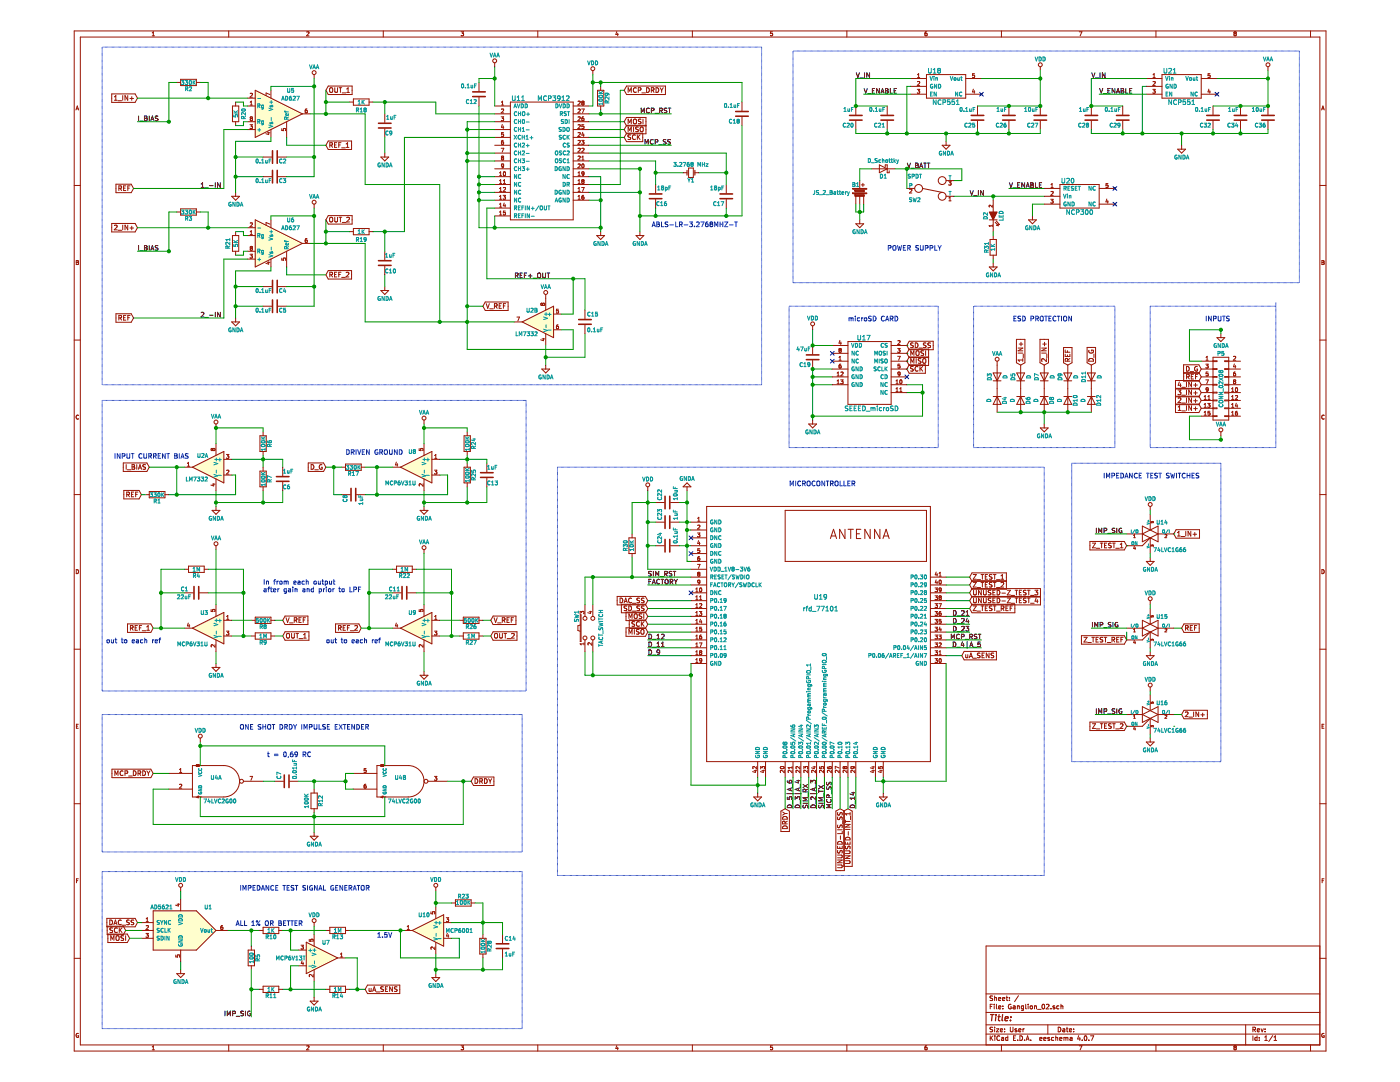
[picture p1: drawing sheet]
<svg xmlns="http://www.w3.org/2000/svg" width="279mm" height="216mm" viewBox="0 0 279 216" stroke-linecap="round" stroke-linejoin="round" font-family="sans-serif">
<g fill="none" stroke="#981200" stroke-width=".2">
<path d="M14.8 6.2h249.8v203.5h-249.8zM16 7.4h247.4v201.1h-247.4zM22.3 18.7h4.7l.4 .9-.4 .8h-4.7zM22.8 19.3l.3-.2v.9M24.5 19.1v.9M25.5 19.1v.9l-.6-.9v.9M25.9 19.6h.8M26.3 19.3v.7M30.4 6.6l.2-.3v.8M30.4 7.1h.4M35.3 16.5h.8M36.1 15.8h3.1v1.3h-3.1z"/>
<path d="M39.2 16.5h.8M45.6 6.2v1.2M49.4 19.6h1.5M50 18.6h.2l.2 .2-.5 .6h.5M50 18.6l-.1 .1M50.9 18l9.4 4.7-9.4 4.7zM53.9 18.9l-.8-.3v.5M54.1 18v1.6M61.2 6.4l.3-.1 .2 .3-.5 .5h.5M62.7 14.9v.8M65.5 17.2h4.8v1.7h-4.8l-.5-.9zM65.8 17.6l.2-.1 .4 .1-.1 .8-.5-.1z"/>
<path d="M66.8 17.5v.8l.2 .1 .4-.1v-.8M67.7 17.5h.5M67.9 17.5v.9M68.3 18.5h.7M69.2 18.4h.5M69.2 17.8l.3-.3v.9M70.5 19.7h3.2v1.3h-3.2zM76.5 6.2v1.2M92 7.1h.4M92 6.3h.5l-.2 .3 .2 .2v.3M92.5 7.1h-.1M95.6 16.5v1.7"/>
<path d="M95.6 19.4v1.8M98.7 12.5v.8M107.3 6.2v1.2M118.3 14.1v.8M119.2 18h1.3v3.2h-1.3zM119.9 17.2v.8M123.1 6.3l-.2 .6h.5M123.3 6.6v.5M125 17.2h7.8v1.7h-7.8l-.4-.9zM125.4 18.4v-.9l.3 .7 .3-.7v.9M127 17.6a.42 .42 0 0 0-.6 .4 .42 .42 0 0 0 .6 .3M127.4 18h.4l.1-.4-.5-.1v.9"/>
<path d="M128.1 18.5h.7M129 17.5a.48 .48 0 0 1 .6 .5 .48 .48 0 0 1-.6 .4zM130 18h.4l.1-.4-.5-.1v.9M130.2 18l.3 .4M130.9 17.5a.48 .48 0 0 1 .6 .5 .48 .48 0 0 1-.6 .4zM131.7 17.5l.3 .5M132 18v.4M132.4 17.5l-.4 .5M138.2 6.2v1.2M153.7 7.1h.1M154.2 6.3h-.4l-.1 .4 .3-.1 .2 .2-.1 .3h-.3M169 6.2v1.2"/>
<path d="M181.8 15.7h3.1M181.8 17.2h3.1M181.8 18.8h3.1M183.1 17.8h.4l-.2 .3 .2 .1v.3h-.4M183.1 15.5h.4M183.1 14.9l.2-.2v.8M183.1 16.3h.3l.1 .2-.4 .5h.4M184.7 6.4l-.1 .7h.3l.1-.1v-.3l-.3-.1-.1 .2M184.7 6.4h.1M184.9 14.9h7.8v4.7h-7.8zM185 6.3l-.3 .1M192.7 15.7h3.2"/>
<path d="M192.7 18.8h3.2M194.3 17.8l-.2 .5h.4M194.4 18.1v.5M194.5 14.7h-.4v.4h.4v.3h-.4M195.7 18.6l.4 .4M196.1 18.6l-.4 .4M199.9 6.2v1.2M207.6 13.3v.8M215.4 6.3h.5l-.3 .8M228.8 15.7h3.1M228.8 17.2h3.1M228.8 18.8h3.1"/>
<path d="M230.1 17.8h.5l-.3 .3 .2 .1v.3h-.4M230.1 15.5h.5M230.1 16.3h.3l.2 .2-.5 .5h.5M230.1 14.9l.2-.2v.8M230.7 6.2v1.2M231.9 14.9h7.8v4.7h-7.8zM239.7 15.7h3.2M239.7 18.8h3.2M241.3 17.8l-.2 .5h.5M241.4 18.1v.5M241.5 14.7h-.4v.4h.4v.3h-.4M242.7 18.6l.4 .4"/>
<path d="M243.1 18.6l-.4 .4M246.3 6.6h.1M246.3 6.4v.2M246.3 6.8v.3M246.3 7.1h.1M246.3 6.4h.4l-.1 .3M246.3 6.6l.1 .1M246.3 6.4h.1M246.3 6.7v.1M246.4 6.7h-.1M246.4 6.7h.2M246.6 6.7l.1 .3-.1 .1h-.3"/>
<path d="M253.1 13.3v.8M261.5 6.2v1.2M14.8 37h1.2M15.2 22l.2-.8 .3 .8M15.2 21.7h.4M22.8 20h.6M23.1 36.8h3.1l.5 .8-.5 .8h-3.1zM23.6 20.1h.7M23.7 37.6l.5-.1v-.3l-.5-.1v.9M24 37.6l.3 .4M24.7 37.5h.3M25.1 37.1h-.4v.9h.4"/>
<path d="M25.5 37.5h.3M26 37.1h-.5v.9M46.2 39.2h1.6l-.8 .8zM46.4 21.2h1.2v3.1h-1.2zM47 20.4v.8M47 24.3v.8M47 38.4v.8M49.4 21.2h1.5M49.4 24.3h1.5M49.4 25.9h1.5M49.9 24.9h.5l-.3 .3h.2v.4h-.4M49.9 21h.5"/>
<path d="M49.9 20.4l.3-.2v.8M50.1 23.6l-.2-.1 .2-.2 .2 .1-.1 .2M50.1 23.6l-.2 .2 .2 .3 .3-.2-.2-.3M50.1 23.6h.1M52.5 35.3h1.7M52.5 31.3h1.7M53.4 26.5h.5M53.6 26.4v.5l-.5-.2M54.1 25.9v1.5M55.5 35.3h1.7M55.5 31.3h1.7M56.2 25.7v.3l.4 .1v-.4h.3v.4"/>
<path d="M57.2 24.3v3.1M60.3 22.7h1.6M61.3 21.7l-.4 .2v.5l.1 .1h.3v-.4l-.4 .1M65.5 28.1h4.7v1.7h-4.7l-.5-.8zM65.8 29l.5-.1v-.3l-.5-.1v.9M66.1 29l.3 .4M66.8 28.9h.3M67.2 28.5h-.4v.9h.4M67.6 28.9h.3M68.1 28.5h-.5v.9M68.2 29.5h.7M69.1 29.4h.5"/>
<path d="M69.1 28.7l.3-.2v.9M69.7 20.4h.8M73.7 20.4h.7M76 31.3h1.6l-.8 .8zM76.8 22.7v1.7M76.8 25.7v1.7M76.8 30.6v.7M98.7 36.8h3.2M98.7 33.7h3.2M98.7 29h3.2M98.7 21.2h3.2M98.7 22.7h3.2"/>
<path d="M98.7 24.3h3.2M98.7 25.9h3.2M98.7 27.4h3.2M98.7 30.6h3.2M98.7 32.1h3.2M98.7 35.3h3.2M98.7 38.4h3.2M98.7 40h3.2M99.7 38.2h.4M99.7 39.8h.4M99.7 36.6h.4M99.7 35.1h.4"/>
<path d="M99.7 34.5l.2-.2v.8M99.7 36.1l.2-.3v.8M99.7 37.6l.2-.2v.8M99.7 39.2l.2-.2v.8M100 23.3h.5l-.3 .3 .3 .1v.3h-.5M100 29.6h.5l-.3 .8M100.1 21h.4M100.1 20.4l.2-.2v.8M100.1 21.8l.3-.1 .1 .3-.5 .5h.5M100.1 26.8h.4v.3l-.1 .1h-.3M100.1 26.8h.1M100.2 31.5l-.1-.2 .1-.2 .3 .1-.1 .3"/>
<path d="M100.2 31.5l-.1 .1 .1 .3 .3-.1-.1-.3M100.2 31.5h.2M100.2 24.8l-.1 .6h.4M100.4 33.5h-.3M100.4 39h.5l-.3 .3h.3v.4h-.5M100.4 33.4v.1M100.4 28l-.3 .2v.4l.1 .2 .3-.1-.1-.4-.3 .2M100.4 25.1v.6M100.4 36.6h.5M100.4 36.1l.3-.3v.8M100.5 26.4h-.4v.4M100.5 33l-.1 .2h-.3v-.4h.4l-.1 .6"/>
<path d="M100.5 34.3h.1a.36 .36 0 0 1 .3 .4 .36 .36 0 0 1-.4 .3zM100.6 34.3h-.1M100.8 37.4l-.4 .1M100.8 37.4l.1 .1M100.9 37.5v.2l-.5 .5h.5M101.9 20.4h12.5v23.5h-12.5zM114.4 36.8h3.1M114.4 33.7h3.1M114.4 29h3.1M114.4 21.2h3.1M114.4 22.7h3.1M114.4 24.3h3.1"/>
<path d="M114.4 25.9h3.1M114.4 27.4h3.1M114.4 30.6h3.1M114.4 32.1h3.1M114.4 35.3h3.1M114.4 38.4h3.1M114.4 40h3.1M115.4 38.2h.4M115.4 39.8h.4M115.4 36.6h.4M115.4 20.2h.3l.1 .2-.5 .6h.5M115.4 21.8l.3-.1 .1 .3-.5 .5h.5"/>
<path d="M115.4 23.4l.3-.1 .1 .2-.5 .6h.5M115.4 26.5l.3-.1 .1 .3-.5 .5h.5M115.4 28.1l.3-.1 .1 .2-.5 .6h.5M115.4 29.6h.3l.1 .2-.5 .6h.5M115.4 31.2l.3-.1 .1 .3-.5 .5h.5M115.4 32.8l.3-.1 .1 .2-.5 .6h.5M115.4 35.1h.4M115.4 24.9h.3l.1 .2-.5 .6h.5M115.4 34.5l.2-.2v.8M115.4 36.1l.2-.3v.8M115.4 37.6l.2-.2v.8M115.4 39.2l.2-.2v.8"/>
<path d="M116.1 37.4h.5l-.3 .8M116.1 21.7h.5l-.3 .8M116.1 28h.5l-.3 .3 .2 .1v.3M116.1 28.7l.4 .1M116.1 31.9h.5M116.1 31.4l.2-.3v.8M116.1 25.6h.4M116.2 32.8l.1-.1a.36 .36 0 0 1 .3 .4 .36 .36 0 0 1-.4 .3zM116.3 36.2l-.2 .4h.4M116.3 36.2h.1M116.3 20.5l-.2 .4h.4M116.3 20.5l-.2-.1 .2-.2h.2l-.1 .3"/>
<path d="M116.3 20.5h.1M116.3 26.4l-.2 .6h.5M116.4 20.5l.1 .4M116.4 36.2l.1 .4M116.5 39l-.4 .2v.4l.2 .2 .2-.1v-.4l-.4 .1M116.5 23.3l-.4 .2 .1 .5h.3v-.3M116.5 23.6l-.4 .2M116.5 29.6h-.4M116.5 34.3h-.3l-.1 .3 .2 .2 .3-.2M116.5 29.6h.1M116.5 26.7v.5M116.5 23.6v.1"/>
<path d="M116.5 36.1l-.1 .1M116.5 34.3h.1M116.5 34.3v.6l-.3 .2M116.5 24.9h-.4v.3h.4v.4M116.5 29.6v.3l-.4 .5h.5M116.5 36.1v-.2l-.2-.1-.2 .2 .2 .2M116.5 28.7v.1M116.5 25.6h.1M116.5 36.1h.1M116.5 36.6h.1M116.5 20.9h.1M119.9 21.2v.7"/>
<path d="M125 26.6h3.3v1.7h-3.3l-.4-.9zM125.4 24.7v-.9l.3 .6 .3-.6v.9M125.4 26.3v-1l.3 .7 .3-.7v1M125.9 26.9l-.5 .1a.39 .39 0 0 0 .4 .5v.3h-.5M126.4 25.3v1M126.4 23.9l.2-.1 .4 .1-.1 .8-.5-.1zM126.8 27a.42 .42 0 0 0-.6 .4 .42 .42 0 0 0 .6 .3M127.2 26.9v.9M127.3 27.3l.4 .5M127.4 25.4h-.5a.39 .39 0 0 0 .4 .5v.3h-.5M127.7 26.9l-.5 .5M127.9 25.4l.2-.1 .2 .2v.6l-.2 .2-.3-.2-.1-.5z"/>
<path d="M127.9 23.8l-.5 .1a.39 .39 0 0 0 .5 .4l-.1 .4h-.4M128.3 23.8v.9M128.9 25h-3.9l-.4 .9 .4 .8h3.9v-3.3h-3.9l-.4 .9 .4 .8h3.9M130.8 36.8v1.7M130.8 39.8v1.7M136.3 34.5h.8M137.4 33.5h1v1.9h-1zM138.7 34.5h.8M144.9 36.8v1.7M144.9 39.8v1.7M148.1 20.4v1.7M148.1 23.3v1.8"/>
<path d="M170.8 21.2v1.7M170.8 24.1v1.8M170.8 39.2v1.5M171.6 36v1.6M171.6 39.2v1.5M171.9 36.9h.6M172.2 36.6v.6M172.4 39.2v1.5M173.9 33.7h4.7M175.5 32.9l1.6 .8-1.6 .8zM176.7 33.3v-.4h.4v1.6h.4v-.4M177.1 21.2v1.7"/>
<path d="M177.1 24.1v1.8M181 37.6h1.5M181.6 37.8h-.1M181.6 37.8l.2-.1 .2 .2-.5 .6h.5M184.1 37.6l3.9 .8M188 29h1.6l-.8 .8zM188.8 39.2h1.6M188.8 36h1.6M188.8 28.2v.8M189.3 36.2h.5l-.2 .3h.2v.4h-.5M189.4 39.5l.2-.2v.8M195.1 21.2v1.7"/>
<path d="M195.1 24.1v1.8M198.2 40v2.3M201.3 21.2v1.7M201.3 24.1v1.8M207.6 21.2v1.7M207.6 24.1v1.8M208.4 37.6h3.1M208.4 39.2h3.1M209.7 39.8h.5l-.3 .3h.3v.4h-.5M209.7 37.4h.5M209.7 36.9l.3-.3v.8M209.7 38.3l.3-.1 .2 .2-.5 .6h.5"/>
<path d="M211.5 36.8h7.9v4.7h-7.9zM217.8 21.2v1.7M217.8 24.1v1.8M219.4 37.6h3.1M220.7 37h.4l.1 .3-.2 .1-.3-.1M220.7 37h.1M220.9 39.7l-.2 .6h.5M221.1 36.6h-.4v.4M222.3 37.4l.4 .4M222.7 37.4l-.4 .4M224.1 21.2v1.7M224.1 24.1v1.8"/>
<path d="M235 29.8h1.6l-.8 .8zM235.8 29v.8M242.1 21.2v1.7M242.1 24.1v1.8M247.6 21.2v1.7M247.6 24.1v1.8M253.1 21.2v1.7M253.1 24.1v1.8M263.4 37h1.2M263.8 22l.2-.8 .3 .8M263.8 21.7h.4M15.2 52.4h.3"/>
<path d="M15.2 52l.4 .1-.1 .3 .2 .1-.2 .3h-.3zM22.3 44.6h4.7l.4 .8-.4 .9h-4.7zM22.8 45l.4-.1 .2 .3-.6 .7h.6M23.6 46h.7M24.5 44.9v1M25.5 44.9v1l-.6-1v1M25.9 45.5h.8M26.3 45.1v.8M35.3 42.3h.8M36.1 41.7h3.1v1.2h-3.1zM39.2 42.3h.8M46.4 47h1.2v3.1h-1.2z"/>
<path d="M47 46.2v.8M47 50.1v.8M49.4 47h1.5M49.4 50.1h1.5M49.4 45.4h1.5M49.4 51.7h1.5M49.9 50.7h.5l-.3 .3 .2 .1v.3h-.4M49.9 46.3l.3-.3v.8M49.9 46.8h.5M50 44.5h.2l.2 .2-.5 .5h.5M50 44.5h-.1M50.1 49.5l-.2-.1 .2-.2h.2l-.1 .3"/>
<path d="M50.1 49.5l-.2 .2 .2 .2 .3-.1-.2-.3M50.1 49.5h.1M50.9 43.9l9.4 4.7-9.4 4.7zM52.5 57.2h1.7M53.4 52.3h.5M53.6 52.2v.5l-.5-.2M53.9 44.7l-.8-.3v.5M54.1 43.9v1.5M54.1 51.7v1.6M55.5 57.2h1.7M56.2 51.5v.4h.4v-.3M56.6 51.5h.3v.4"/>
<path d="M56.6 51.5v.1M57.2 50.1v3.2M60.3 48.6h1.6M60.9 48h.4v.3h-.3zM60.9 48h.1M61.3 47.6h-.3l-.1 .3M62.7 40.7v.8M65.5 54h4.7v1.7h-4.7l-.5-.9zM65.5 43h4.8v1.7h-4.8l-.5-.8zM65.8 54.8h.5v-.4l-.5-.1v1M65.8 43.5l.2-.1 .4 .1-.1 .7h-.5zM66.1 54.8l.3 .5"/>
<path d="M66.8 54.8h.3M66.8 43.4v.7l.2 .2 .4-.2v-.7M67.2 54.3h-.4v1h.4M67.6 54.8h.3M67.7 43.4h.5M67.9 43.4v.9M68.1 54.3h-.5v1M68.2 55.4h.7M68.3 44.4h.7M69.1 54.4l.3-.1 .2 .3-.5 .7h.5M69.2 43.4h.4l.1 .2-.5 .7h.5M69.7 46.2h.8"/>
<path d="M70.5 45.6h3.2v1.2h-3.2zM73.7 46.2h.7M76 58h1.6l-.8 .8zM76.8 50.1v1.8M76.8 53.1v1.7M76.8 57.2v.8M98.7 41.5h3.2M98.7 43.1h3.2M99.7 40.8l.2-.3v.8M99.7 42.3l.2-.2v.8M99.7 41.3h.4M99.7 42.9h.4"/>
<path d="M100.6 40.5l-.2 .6h.5M100.8 40.8v.5M100.8 42.4l.1 .1M100.9 42.5v.3h-.5M100.9 42.1h-.4l-.1 .4 .4-.1M108.9 58.8v3.1M119.1 47h1.6l-.8 .8zM119.9 46.2v.8M126.9 47h1.6l-.8 .8zM127.7 46.2v.8M170.8 44.7h1.6l-.8 .7zM171.6 43.9v.8"/>
<path d="M189.4 40.1h.4M197.4 43.9h1.6M197.4 53.3h1.6l-.8 .8zM197.6 47.8h1.2v3.1h-1.2zM198 41v.3l-.4-.3-.2 .1 .1 .2M198 44.9v.3M198 45h-.6l.2 .2M198.2 43.9v2.3M198.2 47v.8M198.2 50.9v.8M198.2 52.5v.8M198.6 44.3l.6 .7h-.4"/>
<path d="M198.8 44.1l.7 .7-.4-.1M205.3 43.9h1.5l-.8 .8zM206 43.1v.8M208.4 40.7h3.1M219.4 40.7h3.1M221.1 40v.5M222.3 40.5l.4 .4M222.7 40.5l-.4 .4M263.8 52.4h.3M264.2 52h-.4v.8l.4-.1v-.3h-.1M264.2 52h.1M264.2 52l-.1 .4"/>
<path d="M14.8 67.9h1.2M23.1 62.6h3.1l.5 .9-.5 .8h-3.1zM23.7 63.4h.5v-.4l-.5-.1v1M24 63.4l.3 .5M24.7 63.4h.3M25.1 62.9h-.4v1h.4M25.5 63.4h.3M26 62.9h-.5v1M46.2 64.2h1.6l-.8 .8zM47 63.5v.7M52.5 61.1h1.7M55.5 61.1h1.7"/>
<path d="M96.8 60.3h4.6v1.6h-4.6l-.4-.8zM97 60.6l.3 .9 .4-.9M97.7 61.6h.8M98.7 61.1l.4-.1 .1-.3-.5-.1v.9M98.9 61.1l.3 .4M99.6 61h.3M100.1 60.6h-.5v.9h.5M100.5 61h.3M100.9 60.6h-.4v.9M102.6 64.2h1.6M103.2 63.3h.5l-.4 .7M104.2 64.2l6.3-3.1v6.3z"/>
<path d="M108.1 73.6h1.6l-.8 .8zM108.2 67.6h.5M108.3 60.6l-.2-.1-.2 .1 .1 .3 .3-.1M108.3 60.6l.1-.1 .3 .1-.1 .3-.3-.1M108.3 60.6v.2M108.5 67.5v.5l-.6-.2M108.9 66.6v2.3M108.9 72.9v.7M110.5 62.7h1.5M110.5 65.8h1.5M111 62.4h.1M111.4 64.8l-.3 .2-.1 .5 .2 .1 .2-.1v-.3l-.4 .1"/>
<path d="M111.4 61.7h-.3l-.1 .4 .3-.1 .2 .1-.1 .3h-.3M116.7 61.9v1.7M116.7 64.9v1.7M162.2 65v.8M162.2 68.9v1.8M162.2 71.9v1.7M166.1 73.6h3.1M166.1 72.1h3.1M166.1 75.2h3.1M166.1 76.8h3.1M166.1 68.9h3.1M166.1 70.5h3.1"/>
<path d="M167.1 75h.4M167.1 76.6h.4M167.1 74.5l.2-.3v.8M167.1 76l.2-.2v.8M167.4 71.3l.3-.2v.8M167.4 71.9h.5M167.4 73.1l.2-.1 .3 .1v.3h-.4M167.5 73.4h.1M167.5 70.2v.1M167.6 69.9l-.2-.2 .2-.2 .3 .1-.2 .3M167.6 69.9h.1M167.6 69.9l-.1 .3"/>
<path d="M167.6 67.9l-.2 .6h.5M167.7 69.9l.2 .3-.4 .1M167.8 75.8h.5l-.3 .3 .2 .1v.3h-.4M167.8 72.7l-.3 .2v.5M167.8 68.2v.5M167.8 74.3l.3-.1 .2 .3-.5 .5h.5M169.2 68.2h8.6v12.5h-8.6zM177.8 73.6h3.2M177.8 72.1h3.2M177.8 75.2h3.2M177.8 76.8h3.2M177.8 78.3h3.2"/>
<path d="M177.8 68.9h3.2M177.8 70.5h3.2M178.8 76.6h.5M178.8 78.2h.5M178.8 76l.2-.2v.8M178.8 77.6l.2-.2v.8M179.1 71.1h.6l-.4 .8M179.1 69.5h.5l-.2 .3 .2 .1v.3h-.5M179.2 73.4h.1M179.2 68h.1M179.2 68h.3l.1 .2-.5 .5h.5M179.6 78.2h.4"/>
<path d="M179.6 77.6l.2-.2v.8M179.6 72.7h-.4v.3h.3l.1 .1v.3h-.4M179.6 74.6l-.1 .1h-.2l-.1-.4 .3-.1 .1 .2v.4l-.3 .2M179.6 75.9l.1-.1a.36 .36 0 0 1 .3 .4 .36 .36 0 0 1-.4 .3zM181 70.5l.4 .9h3.9M181 70.5l.4-.8h3.9v3.2h-3.9l-.4-.8M181.4 72.8h3.3v1.7h-3.3l-.4-.9zM181.4 68.1h4.8v1.7h-4.8l-.4-.9zM181.8 70.9v-.9l.3 .7 .3-.7v.9M181.8 72.5v-.9l.3 .6 .3-.6v.9M182.3 73.2h-.5a.39 .39 0 0 0 .4 .5v.3h-.5M182.3 68.5h-.5a.39 .39 0 0 0 .4 .5v.3h-.5"/>
<path d="M182.7 68.4a.48 .48 0 0 1 .5 .5 .48 .48 0 0 1-.5 .5zM182.8 70.1l.2-.1 .4 .1-.1 .8-.5-.1zM182.8 71.6v.9M183.2 73.2a.42 .42 0 0 0-.6 .4 .42 .42 0 0 0 .6 .4M183.4 69.5h.7M183.6 73.1v1M183.7 73.5l.4 .6M183.8 71.6h-.5a.39 .39 0 0 0 .5 .5l-.1 .3h-.4M184.1 73.1l-.5 .6M184.2 71.7l.2-.1 .3 .1-.1 .7h-.4zM184.3 70l-.5 .1a.39 .39 0 0 0 .5 .5l-.1 .3h-.4M184.7 70v.9"/>
<path d="M184.8 68.5h-.5a.39 .39 0 0 0 .5 .5l-.1 .3h-.4M185.3 71.2h-3.9l-.4 .9M185.7 68.5h-.5a.39 .39 0 0 0 .5 .5l-.1 .3h-.4M198.2 76h1.6M198.2 74.4h1.6l-.8 1.6zM198.2 79.1h1.6M199 72.1v10.2M199 79.1l.8 1.6h-1.6zM202.9 67.7h1.6v4.7l-.8 .5-.8-.5zM202.9 76h1.6M202.9 74.4h1.6l-.8 1.6zM202.9 79.1h1.6"/>
<path d="M203.2 70.5h.9M203.2 69.5h.9l-.9 .5h.9M203.4 68.7h.7M203.7 79.1l.8 1.6h-1.6zM203.7 72.9v9.4M203.8 68.3v.7M204.1 71.6v.5M204.1 71.8h-.9l.2 .3M204.2 70.7v.7M207.6 67.7h1.6v4.7l-.8 .5-.8-.5zM207.6 76h1.6M207.6 74.4h1.6l-.8 1.6z"/>
<path d="M207.6 79.1h1.6M207.9 70.5h.9M207.9 69.5h.9l-.9 .5h.9M208.1 68.7h.7M208.4 79.1l.8 1.6h-1.6zM208.4 72.9v9.4M208.5 68.3v.7M208.8 71.6v.5l-.7-.5-.2 .2 .1 .3M208.9 70.7v.7M212.3 69.3h1.6v3.1l-.8 .5-.8-.5zM212.3 76h1.6M212.3 74.4h1.6l-.8 1.6z"/>
<path d="M212.3 79.1h1.6M212.6 69.8v.5h.9M212.6 70.7v.4h.9v-.4M213 70v.3M213 70.8v.3M213.1 72.1l-.1-.5h-.3l-.1 .5h.9M213.1 72.9v9.4M213.1 79.1l.8 1.6h-1.6zM213.5 71.5l-.4 .3M217 69.3h1.6v3.1l-.8 .5-.8-.5zM217 76h1.6M217 74.4h1.6l-.8 1.6z"/>
<path d="M217 79.1h1.6M217.3 69.9a.43 .43 0 0 0 .5 .6 .43 .43 0 0 0 .3-.6h-.3v.1M217.3 71.7a.5 .5 0 0 1 .6-.1 .5 .5 0 0 1 .3 .5h-.9zM217.8 72.9v9.4M217.8 79.1l.8 1.6h-1.6zM218.3 70.6v.8M234.6 77.5h4.7l.4 .8M234.6 79.1h4.7l.4 .8M235.1 77.8h.6l-.3 .4 .3 .2-.1 .3h-.5M235.1 79.5l.4-.1 .2 .3-.6 .6h.6M235.4 76.2l-.3 .7h.6M235.6 76.6v.6"/>
<path d="M235.8 77.3h.8M235.8 78.9h.8M236.2 72.8h3.1l.4 .8-.4 .9h-3.1zM236.2 74.4h3.1l.4 .8-.4 .9h-3.1zM236.8 73.1a.48 .48 0 0 1 .5 .5 .48 .48 0 0 1-.5 .5zM236.8 76.3v.9M236.8 77.8v1M236.8 79.4v.9M236.8 75.2l.5-.1v-.3l-.5-.1v.9M237 75.2l.4 .4M237.5 74.2h.7M237.7 75.1h.4"/>
<path d="M237.8 76.3v.9l-.6-.9v.9M237.8 77.8v1l-.6-1v1M237.8 79.4v.9l-.6-.9v.9M238.2 74.7h-.5v.9h.5M238.2 80h.8M238.2 76.8h.8M238.2 78.4h.8M238.6 75.1h.3M238.6 76.5v.7M238.6 78v.8M238.6 79.6v.7M239 73.2a.43 .43 0 0 0-.6 .4 .43 .43 0 0 0 .6 .4v-.3h-.2"/>
<path d="M239 74.7h-.4v.9M239.7 73.6h2.4M239.7 72.1h2.4M239.7 75.2h2.4M239.7 76.8h2.4M239.7 78.3h2.4M239.7 79.9h2.4M239.7 76.8l-.4-.9h-4.7v6.4h4.7l.4-.8M239.7 76.8l-.4 .8h-4.7M239.7 78.3l-.4 .9h-4.7M239.7 79.9l-.4 .9h-4.7M240.3 79.7h.5"/>
<path d="M240.3 79.2l.2-.3v.8M240.6 72.7h.5l-.2 .3h.2v.4h-.5M240.6 75.8h.6l-.4 .8M240.7 71.9h.4M240.7 71.3l.2-.2v.8M240.7 77.8l.1-.4h.3v.6l-.3 .2M240.7 77.8h.1M241.1 79.7h.4M241.1 79.2l.2-.3v.8M241.1 74.2h-.4v.4h.4v.3h-.4M241.1 77.7l-.1 .2-.2-.1M242.1 71.3h3.1v12.5h-3.1z"/>
<path d="M242.1 72h.8v.1h-.8M242.1 73.6h.8v.1h-.8M242.1 75.1h.8v.2h-.8M242.1 76.7h.8v.1h-.8M242.1 78.3h.8v.1h-.8M242.1 79.8h.8v.2h-.8M242.9 67.4h1.5l-.7 .8zM243.7 66.6v.8M245.2 73.6h2.4M245.2 79.8h-.8v.2h.8M245.2 78.3h-.8v.1h.8M245.2 76.7h-.8v.1h.8"/>
<path d="M245.2 75.1h-.8v.2h.8M245.2 73.6h-.8v.1h.8M245.2 72h-.8v.1h.8M245.2 72.1h2.4M245.2 75.2h2.4M245.2 76.8h2.4M245.2 78.3h2.4M245.2 79.9h2.4M245.8 78.2h.4M245.8 77.6l.2-.2v.8M245.8 79.2l.2-.3v.8M245.8 79.7h.4"/>
<path d="M246.2 71.2l.3-.1 .1 .2-.5 .6h.5M246.3 76.1l-.1-.1 .1-.2 .3 .1-.1 .2M246.3 76.1l-.1 .2 .1 .3 .3-.2-.1-.3M246.3 76.1h.2M246.3 72.6l-.1 .6h.4M246.5 74.2l-.3 .2v.5l.1 .1 .3-.1-.1-.3-.3 .1M246.5 72.9v.5M246.6 79l.2-.1 .2 .3-.5 .5h.5M246.6 79h-.1M246.6 77.4h.1a.36 .36 0 0 1 .3 .4 .36 .36 0 0 1-.4 .3zM263.4 67.9h1.2M14.8 98.7h1.2"/>
<path d="M15.7 82.9a.36 .36 0 0 0-.5 .3 .36 .36 0 0 0 .5 .4M24.6 92.4h4.7l.5 .8-.5 .9h-4.7zM24.7 97.9h3.1l.4 .8-.4 .9h-3.1zM25.2 92.7v.9M25.3 98.7l.4-.1 .1-.3-.5-.1v.9M25.4 93.7h.7M25.5 98.7l.3 .4M26.2 98.6h.3M26.4 92.7h.3l.2 .2-.2 .3h.2v.3l-.2 .1h-.3zM26.4 93.2h.3M26.7 98.2h-.5v.9h.5M27.1 98.6h.3"/>
<path d="M27.3 92.7v.9M27.5 98.2h-.4v.9M27.6 93.6l.3-.9 .4 .9M27.7 93.4h.5M29 98.7h.8M29.1 92.8h-.6a.39 .39 0 0 0 .5 .5v.3h-.5M29.8 98.1h3.1v1.2h-3.1zM32.9 98.7h.8M36.8 93.2h1.6M37.4 93h.4M37.4 92.5l.2-.2v.7M38.4 93.2l6.3-3.1v6.3z"/>
<path d="M42.4 96.6h.5M42.5 89.6l.1-.1 .3 .1-.1 .3-.3-.1M42.5 89.6l-.2-.1-.2 .1 .1 .3 .3-.1M42.5 89.6v.2M42.7 96.5v.5l-.6-.2M43.1 84.6v.8M43.1 88.5v2.4M43.1 95.6v2.3M44.7 94.8h1.5M44.7 91.7h1.5M45.2 90.7h.5l-.3 .3h.2v.4h-.4M45.2 93.9l.3-.1 .2 .2-.5 .6h.5"/>
<path d="M51.9 87h1.2v3.1h-1.2zM51.9 94h1.2v3.1h-1.2zM52.5 86.2v.8M52.5 90.1v.8M52.5 93.2v.8M52.5 97.1v.8M56.4 93.2v1.7M56.4 96.2v1.7M61.5 92.4h3.1l.4 .8-.4 .9h-3.1zM62.1 92.7a.48 .48 0 0 1 .5 .5 .48 .48 0 0 1-.5 .4zM62.8 93.7h.7M64.3 92.8a.43 .43 0 0 0-.6 .4 .43 .43 0 0 0 .6 .4v-.4h-.2"/>
<path d="M68.2 93.2h.8M68.2 98.7h1.7M69 92.6h3.1v1.2h-3.1zM71.1 98.7h1.8M72.1 93.2h.8M78.4 93.2h1.5M79.1 92.2l-.2 .6h.5M79.3 92.5v.5M79.9 93.2l6.3-3.1v6.3zM83.7 89.5v.4h.3v-.3l.1-.1h.3v.4M84.4 89.9h.1M84.4 96.5v.5l-.5-.5-.2 .2v.3"/>
<path d="M84.6 83.8v.8M84.6 88.5v2.4M84.6 95.6v2.3M86.2 94.8h1.6M86.2 91.7h1.6M86.7 93.8h.5l-.3 .3 .3 .1v.3h-.5M86.8 91.5h.4M86.8 90.9l.2-.2v.8M92.6 93.2h1.3v3.2h-1.3zM92.6 87h1.3v3.1h-1.3zM93.2 86.2v.8M93.2 90.1v.8"/>
<path d="M93.2 92.4v.8M93.2 96.4v.7M97.2 92.4v1.8M97.2 95.4v1.7M129.3 97.1v.8M137.1 96.4l.8 .7h-1.6zM137.1 97.1v.8M161.4 84.6h1.6l-.8 .8zM162.2 83.8v.8M207.6 85.4h1.6l-.8 .8zM208.4 84.6v.8M234.6 80.6h4.7l.4 .9"/>
<path d="M235.1 81.9h.6M235.1 81.2l.3-.2v.9M235.8 80.4h.8M235.8 82h.8M236.8 81v.9M237.8 81v.9l-.6-.9v.9M238.2 81.5h.8M238.6 81.2v.7M239.7 81.5h2.4M239.7 83h2.4M240.3 82.3l.2-.2v.8M240.3 80.7l.2-.2v.8"/>
<path d="M240.3 81.3h.5M240.3 82.9h.5M241 80.5h.5l-.3 .3 .3 .1v.3h-.5M241.5 82.1h-.4v.3h.4v.4h-.4M242.1 83h.8v.1h-.8M242.1 81.4h.8v.2h-.8M243.7 86.2v.8M245.2 83h-.8v.1h.8M245.2 81.4h-.8v.2h.8M245.2 81.5h2.4M245.2 83h2.4M245.8 80.7l.2-.2v.8"/>
<path d="M245.8 82.3l.2-.2v.8M245.8 81.3h.4M245.8 82.9h.4M246.7 80.5l-.2 .5h.5M246.9 82.1l-.3 .2-.1 .4 .2 .2 .3-.1-.1-.4-.4 .1M246.9 80.8v.5M263.4 98.7h1.2M264.3 82.9a.36 .36 0 0 0-.5 .3 .36 .36 0 0 0 .5 .4M15.2 113.7a.4 .4 0 0 1 .5 .4 .4 .4 0 0 1-.5 .4zM36.8 113.6h.8M36.8 118.3h1.8M37.6 113h3.2v1.2h-3.2z"/>
<path d="M39.8 118.3h1.7M40.8 113.6h.7M42.3 101.8h1.6l-.8 .8zM43.1 101.1v.7M43.1 108.9v.8M78.4 113.6h.7M78.4 118.3h1.7M79.1 113h3.2v1.2h-3.2zM81.3 118.3h1.8M82.3 113.6h.8M83.8 101.8h1.6l-.8 .8zM84.6 101.1v.7"/>
<path d="M84.6 109.7v.8M123.2 119h5.6l.5 .9-.5 .8h-5.6zM123.7 119.3a.48 .48 0 0 1 .6 .5 .48 .48 0 0 1-.6 .5zM125.5 107.3h1.3v3.2h-1.3zM126 119.4a.42 .42 0 0 0-.6 .4 .42 .42 0 0 0 .6 .4M126.1 106.5v.8M126.1 110.5v.7M127.6 119.4h-.5a.39 .39 0 0 0 .5 .5v.3h-.5M128.5 119.4h-.5a.39 .39 0 0 0 .5 .5l-.1 .3h-.4M130.8 104.2h1.8M130.8 108.9h1.8M130.8 100.3h1.8"/>
<path d="M133.8 104.2h1.7M133.8 108.9h1.7M133.8 100.3h1.7M137.9 112h3.1M137.9 104.2h3.1M137.9 105.8h3.1M137.9 107.3h3.1M137.9 108.9h3.1M137.9 110.5h3.1M137.9 113.6h3.1M137.9 115.2h3.1M137.9 116.7h3.1"/>
<path d="M137.9 118.3h3.1M137.9 119.9h3.1M138.9 118.1h.4M138.9 117.5l.2-.2v.8M138.9 119.1l.2-.2v.8M138.9 119.7h.4M139.2 106.4h.5l-.3 .2 .2 .1v.4h-.4M139.2 112.6h.5l-.3 .8M139.2 104h.5M139.2 103.4l.3-.2v.8M139.2 110.2h.1M139.3 104.8h-.1"/>
<path d="M139.3 104.8h.2l.2 .2-.5 .6h.5M139.4 114.5l-.2-.1 .2-.2h.2l-.1 .3M139.4 114.5l-.2 .2 .2 .3 .3-.2-.2-.3M139.4 114.5h.1M139.4 107.9l-.2 .5h.5M139.6 111.1l-.3 .1-.1 .5 .2 .1h.2v-.4l-.4 .1M139.6 108.2v.5M139.6 119.7h.5M139.6 119.1l.2-.2v.8M139.6 109.5h-.3l-.1 .3h.3l.2 .1-.1 .3h-.3M139.7 116.1l-.2 .1h-.2v-.4h.2l.2 .1-.1 .4-.3 .2M139.7 117.4l.1-.1a.36 .36 0 0 1 .3 .4 .36 .36 0 0 1-.4 .3z"/>
<path d="M141 101.1h44.7v50.9h-44.7zM156.7 101.8h28.2v10.2h-28.2zM165.7 107.5l.6-1.9 .7 1.9M165.9 106.9h.9M168.6 105.6v1.9l-1-1.9v1.9M169.2 105.6h1.1M169.8 105.6v1.9M170.9 106.5h.6M171.8 105.6h-.9v1.9h.9M173.7 105.6v1.9l-1.1-1.9v1.9M175.6 105.6v1.9l-1.1-1.9v1.9M176.2 107.5l.6-1.9 .7 1.9"/>
<path d="M176.4 106.9h.9M185.7 115.2h3.1M185.7 116.7h3.1M185.7 118.3h3.1M185.7 119.9h3.1M186.6 117.3h.5l-.3 .3 .3 .1v.3h-.5M186.6 118.9h.5l-.3 .3h.3v.4h-.5M186.8 115.7l-.1 .6h.4M186.8 114.1l-.1 .6h.4M187 114.4v.6M187 116v.5M187.4 115h.4"/>
<path d="M187.4 114.4l.2-.2v.8M187.4 117.7l.1-.3h.3v.5l-.3 .2M187.4 117.7l.1 .1M187.5 115.8h.1a.37 .37 0 0 1 .3 .3 .37 .37 0 0 1-.4 .4zM187.5 119.2l-.1 .2 .1 .3 .3-.2-.1-.3M187.5 119.2l-.1-.1 .1-.2h.3l-.1 .3M187.5 119.2h.2M187.7 115.8h.1M187.8 117.6l-.1 .2h-.2M194.2 114.6h.6l-.6 1h.6M194.2 116.2h.6l-.6 .9h.6M194.3 117.8v.7l.2 .2 .3-.2v-.7"/>
<path d="M194.3 119.3v.8l.2 .2 .3-.2v-.8M195 115.7h.7M195 117.2h.7M195.8 114.6h.5M195.8 116.2h.5M195.8 117.8v.9l-.5-.9v.9M195.8 119.3v1l-.5-1v1M196.1 114.6v1M196.1 116.2v.9M196.3 119.3v.8l.2 .2 .3-.2v-.8M196.3 117.8v.7l.2 .2 .3-.2v-.7M196.6 115.1h.3"/>
<path d="M196.6 116.7h.3M197.1 114.6h-.5v1h.5M197.1 116.2h-.5v.9h.5M197.8 117.8l-.5 .1a.39 .39 0 0 0 .4 .5v.3h-.5M197.8 119.4h-.5a.39 .39 0 0 0 .4 .5v.3h-.5M198 116.3h-.5a.39 .39 0 0 0 .4 .5v.3h-.5M198 114.7h-.5a.39 .39 0 0 0 .4 .5v.3h-.5M198.2 119.8h.3M198.2 118.2h.3M198.2 114.6h.6M198.2 116.2h.6M198.5 114.6v1"/>
<path d="M198.5 116.2v.9M198.6 117.8h-.4v.9h.4M198.6 119.3h-.4v1h.4M198.9 115.7h.7M198.9 117.2h.7M199 117.8a.48 .48 0 0 1 .6 .4 .48 .48 0 0 1-.6 .5zM199 119.3a.48 .48 0 0 1 .6 .5 .48 .48 0 0 1-.6 .5zM199.8 115.6h.5M199.8 114.9l.2-.3v1M199.8 116.3l.3-.1 .2 .3-.6 .6h.6M199.9 119.9h.8M199.9 118.4h.8"/>
<path d="M200.8 115.9h-6.8l-.5 .8 .5 .9h6.8v-3.3h-6.8l-.5 .9 .5 .8h6.8M201 117.8h.6l-.6 .9h.6M201 119.3h.6l-.6 1h.6M201.8 118.8h.7M202.6 117.8h.5M202.6 119.3h.5M202.9 117.8v.9M202.9 119.3v1M203.4 119.8h.3M203.4 118.2h.3M203.9 117.8h-.5v.9h.5M203.9 119.3h-.5v1h.5"/>
<path d="M204.8 117.8l-.5 .1a.39 .39 0 0 0 .4 .5v.3h-.5M204.8 119.4h-.5a.39 .39 0 0 0 .4 .5v.3h-.5M205 117.8h.6M205 119.3h.6M205.3 117.8v.9M205.3 119.3v1M205.7 118.8h.7M206.5 117.8h.6l-.3 .3 .3 .2v.3h-.6M206.8 119.3l-.2 .7h.6M207 119.7v.6M207.6 119h-13.6l-.5 .9 .5 .8h13.6v-3.3h-13.6l-.5 .9 .5 .8h13.6M217.5 108h6.9l.4 .9-.4 .8h-6.9z"/>
<path d="M218 108.4h.6l-.6 .9h.6M218.8 109.4h.7M219.6 108.4h.5M219.9 108.4v.9M220.4 108.8h.3M220.9 108.4h-.5v.9h.5M221.8 108.4l-.5 .1a.39 .39 0 0 0 .4 .5v.3h-.5M222 108.4h.6M222.3 108.4v.9M222.7 109.4h.7M223.6 109.3h.5M223.6 108.6l.2-.2v.9"/>
<path d="M224.8 106.5h3.2M226.2 107.3h.4M226.2 106.9l.2-.2v.6M226.4 109l-.2 .4h.4M226.5 109.2v.4M228 105l3.1 1.5-3.1 1.6zM228 106.5l3.1-1.5v3.1zM228.8 112h1.5l-.8 .8zM229.5 107.3h.1M229.5 107.3l-1.5 1.6h-3.2M229.5 101.1v.7M229.5 102.6v3.2"/>
<path d="M229.5 107.3v3.2M229.5 111.2v.8M229.5 119.9v.7M229.7 104.1v.2h.2M229.7 109v-.3l.2 .2 .2-.1v.2M229.9 104.3h.1M230.1 104.1h-.2v.2M230.1 104.1h.1M230.1 104.1v.2M231.1 106.5h3.1M232.5 106.7h.2l.2 .2-.4 .4h.4M234.7 105.7h4.7v1.7h-4.7l-.5-.9z"/>
<path d="M235 107h.5M235 106.3l.3-.3v1M235.7 107.1h.7M236.6 106v1M237.6 106v1l-.5-1v1M238.1 106.6h.7M238.4 106.2v.8M263.8 113.7a.4 .4 0 0 1 .5 .4 .4 .4 0 0 1-.5 .4zM14.8 129.5h1.2M25.4 124.5h4.7l.5 .8-.5 .9h-4.7zM26 125.3h.5v-.4l-.5-.1v1M26.3 125.3l.3 .5"/>
<path d="M27 125.3h.3M27.4 124.8h-.4v1h.4M27.8 125.3h.3M28.3 124.8h-.5v1M28.4 125.9h.7M29.3 125.8h.5M29.3 125.1l.3-.3v1M36.8 125.3h1.6M37.6 124.3l-.2 .6h.5M37.8 124.6v.6M38.4 125.3l6.3-3.1v6.3zM42.1 121.6v.4h.4v-.4h.3v.4"/>
<path d="M42.3 133.2h1.6l-.8 .8zM42.9 128.6v.5l-.5-.5-.3 .2 .1 .3M43.1 120.6v2.4M43.1 127.7v2.3M43.1 132.4v.8M44.7 126.9h1.5M44.7 123.8h1.5M45.2 125.9h.5l-.3 .3 .2 .1v.3h-.4M45.2 123.6h.5M45.2 123l.3-.2v.8M50.2 126.9h.7M50.2 123.8h.7"/>
<path d="M50.9 126.3h3.2v1.2h-3.2zM50.9 123.1h3.2v1.3h-3.2zM54.1 126.9h.8M54.1 123.8h.8M56.9 122.9h4.6v1.7h-4.6l-.5-.8zM56.9 126.1h4.8v1.7h-4.8l-.5-.9zM57.1 123.3l.3 .9 .3-.9M57.2 126.5l.2-.1 .4 .1-.1 .8-.5-.1zM57.8 124.3h.7M58.2 126.4v.8l.2 .1 .3-.1v-.8M58.7 123.8l.5-.1v-.3l-.5-.1v.9M59 123.8l.3 .4"/>
<path d="M59.1 126.4h.5M59.3 126.4v.9M59.7 123.7h.3M59.7 127.4h.7M60.1 123.3h-.4v.9h.4M60.5 123.7h.3M60.6 127.3h.5M60.6 126.7l.3-.3v.9M61 123.3h-.5v.9M67 124.5h4.6l.5 .8-.5 .9h-4.6zM67.5 125.3h.5v-.4l-.5-.1v1M67.8 125.3l.3 .5"/>
<path d="M68.5 125.3h.3M68.9 124.8h-.4v1h.4M69.3 125.3h.3M69.8 124.8h-.5v1M69.9 125.9h.7M70.8 124.9l.4-.1 .2 .3-.6 .7h.6M78.4 125.3h1.5M79.1 124.3l-.2 .6h.5M79.3 124.6v.6M79.9 125.3l6.3-3.1v6.3zM83.7 121.6v.4h.3v-.4h.4v.4M83.8 134.7h1.6l-.8 .8z"/>
<path d="M84.4 128.6v.5l-.5-.5-.2 .2v.3M84.6 120.6v2.4M84.6 127.7v2.3M84.6 134v.7M86.2 126.9h1.6M86.2 123.8h1.6M86.7 125.9h.5l-.3 .3 .3 .1v.3h-.5M86.8 123.6h.4M86.8 123l.2-.2v.8M91.7 126.9h.8M91.7 123.8h.8M92.5 123.1h3.1v1.3h-3.1z"/>
<path d="M92.5 126.3h3.1v1.2h-3.1zM95.6 126.9h.8M95.6 123.8h.8M98.4 122.9h4.6v1.7h-4.6l-.5-.8zM98.4 126.1h4.8v1.7h-4.8l-.5-.9zM98.6 123.3l.3 .9 .3-.9M98.7 126.5l.2-.1 .4 .1-.1 .8-.5-.1zM99.3 124.3h.7M99.7 126.4v.8l.2 .1 .4-.1v-.8M100.2 123.8l.5-.1v-.3l-.5-.1v.9M100.5 123.8l.3 .4M100.6 126.4h.5"/>
<path d="M100.8 126.4v.9M101.2 123.7h.3M101.2 127.4h.7M101.6 123.3h-.4v.9h.4M102 123.7h.3M102.1 126.5l.4-.1 .1 .3-.5 .6h.5M102.5 123.3h-.5v.9M115.8 122.5v-.5l.3 .3v-.3h.4v.5M115.8 122.7h.2v5.3h-.2zM115.8 124.7l-.5 .2v.9l.5 .2M116.6 128.3v.4M116.6 128.5h-.8l.2 .2"/>
<path d="M116.7 120.6v2.4M116.7 127.7v2.3M117.6 122.1h.5M117.9 122v.4l-.6-.1M118.1 128.3v.4l-.5-.4-.3 .1 .1 .3M118.3 120.6v2.4M118.3 127.7v2.3M124 120.6h4.8l.5 .8-.5 .9h-4.8zM124.6 120.3l.3-1 .3 1M124.6 120h.5M124.9 122.1h3.9l.5 .9-.5 .8h-3.9zM124.9 125.3h3.9l.5 .8-.5 .9h-3.9z"/>
<path d="M125.1 121h-.5a.39 .39 0 0 0 .4 .5v.3h-.5M125.5 120.9a.48 .48 0 0 1 .5 .5 .48 .48 0 0 1-.5 .4zM125.5 123.4v-.9l.3 .6 .3-.6v.9M125.5 126.5v-.9l.3 .7 .3-.7v.9M125.6 123.7h3.2l.5 .9-.5 .8h-3.2zM126.2 121.9h.7M126.2 120.4h.7M126.6 125.6v.9M126.7 124.1h-.5a.39 .39 0 0 0 .4 .5v.3h-.5M126.7 122.5h.3l.1 .1v.7l-.1 .1-.4-.1v-.5zM127.6 125.7h-.5a.39 .39 0 0 0 .4 .5v.3h-.5M127.6 124.1a.42 .42 0 0 0-.6 .4 .42 .42 0 0 0 .6 .4"/>
<path d="M127.6 121h-.5a.39 .39 0 0 0 .5 .5v.3h-.5M127.9 125.7l.2-.1 .4 .1-.1 .8-.5-.1zM128 124v1M128.1 122.5l-.5 .1a.39 .39 0 0 0 .4 .5v.3h-.5M128.1 124.4l.4 .6M128.5 122.5v.9M128.5 121h-.5a.39 .39 0 0 0 .5 .5l-.1 .3h-.4M128.5 124l-.5 .6M137.9 132.4h3.1M137.9 130.8h3.1M137.9 121.4h3.1M137.9 129.3h3.1"/>
<path d="M137.9 123h3.1M137.9 127.7h3.1M137.9 124.6h3.1M137.9 126.1h3.1M138.9 120.7l.2-.2v.7M138.9 122.2l.2-.2v.8M138.9 123.8l.2-.2v.8M138.9 125.4l.2-.2v.7M138.9 126.9l.2-.2v.8M138.9 128.5l.2-.2v.8M138.9 130.1l.2-.2v.7M138.9 131.6l.2-.2v.8"/>
<path d="M138.9 132.2h.4M138.9 130.6h.4M138.9 121.2h.4M138.9 129.1h.4M138.9 122.8h.4M138.9 127.5h.4M138.9 124.4h.4M138.9 125.9h.4M139.6 122h.5l-.3 .3 .2 .1v.3h-.4M139.6 128.3h.5l-.3 .8M139.6 120.5h.3l.2 .2-.5 .5h.5M139.8 130.2l-.2-.2 .2-.1h.2l-.1 .3"/>
<path d="M139.8 130.2l-.2 .1 .2 .3 .3-.1-.2-.3M139.8 130.2h.1M139.8 123.5l-.2 .6h.5M140 126.7l-.4 .2v.4l.2 .2 .2-.1v-.4l-.4 .2M140 123.8v.6M140 125.2h-.4v.3h.4v.4h-.4M140.1 131.7l-.2 .2h-.2l-.1-.4 .3-.1 .2 .2-.1 .4-.3 .2M185.7 132.4h3.1M185.7 130.8h3.1M185.7 121.4h3.1M185.7 129.3h3.1M185.7 123h3.1"/>
<path d="M185.7 127.7h3.1M185.7 124.6h3.1M185.7 126.1h3.1M186.6 131.4h.5l-.3 .3 .3 .1v.3h-.5M186.6 120.5h.5l-.3 .3h.3v.4h-.5M186.6 122h.5l-.3 .3 .3 .1v.3h-.5M186.6 123.6h.5l-.3 .3h.3v.4h-.5M186.6 125.2h.5l-.3 .3h.3v.4h-.5M186.6 126.7h.5l-.3 .3 .3 .1v.3h-.5M186.6 128.3h.5l-.3 .3h.3v.4h-.5M186.6 129.9h.5l-.3 .3h.3v.4h-.5M187.4 126.7h.4l-.2 .3 .2 .1v.3h-.4"/>
<path d="M187.4 120.5h.5l-.4 .7M187.4 122.5l.1-.2 .3 .2v.2l-.3 .1M187.4 128.3h.3l.1 .2-.4 .6h.4M187.4 130.6h.4M187.4 130.1l.2-.2v.7M187.4 122.7l.1 .1M187.5 131.5l.1-.1a.37 .37 0 0 1 .3 .4 .37 .37 0 0 1-.4 .4zM187.6 125.1l-.2 .6h.5M187.7 131.5h.1M187.8 122l-.4 .2v.5M187.8 125.4v.5M187.8 123.6h-.4v.3h.4v.4h-.4"/>
<path d="M192.4 130h6.5v1.7h-6.5l-.5-.9zM192.7 130.6l.1 .6h.3M193.1 130.6v.6M193.5 131.2l.3-.9 .3 .9M193.5 131h.5M194 120.6h8.5v1.7h-8.5l-.5-.9zM194.2 131.3h.7M194.2 120.9h.6l-.6 .9h.6M195 121.9h.7M195.6 130.4h-.5a.39 .39 0 0 0 .5 .5l-.1 .3h-.5M195.8 120.9h.5M196 130.8h.3"/>
<path d="M196.1 120.9v.9M196.4 130.3h-.4v.9h.4M196.6 121.4h.3M197.1 120.9h-.5v.9h.5M197.4 130.3v.9l-.6-.9v.9M198 121h-.5a.39 .39 0 0 0 .4 .5v.3h-.5M198.2 120.9h.6M198.3 130.4h-.5a.39 .39 0 0 0 .5 .5l-.1 .3h-.4M198.5 120.9v.9M198.9 121.9h.7M199.8 121.4h.5v-.4l-.5-.1v.9M200 121.4l.4 .4"/>
<path d="M200.8 121.4h.3M201.2 120.9h-.4v.9h.4M201.6 121.4h.3M201.8 120.4h.7M202.1 120.9h-.5v.9M205.7 120.4h.7M215.8 126.8h8.6l.4 .9-.4 .8h-8.6zM216.3 127.2h.7l-.7 .9h.7M217.1 128.2h.7M217.9 127.2h.5M218.2 127.2v.9M218.7 127.6h.4"/>
<path d="M219.2 127.2h-.5v.9h.5M220.1 127.2l-.5 .1a.39 .39 0 0 0 .4 .5v.3h-.5M220.4 127.2h.5M220.6 127.2v.9M221 128.2h.7M221.9 127.7l.5-.1v-.3l-.5-.1v.9M222.2 127.7l.3 .4M222.9 127.6h.3M223.3 127.2h-.4v.9h.4M223.7 127.6h.3M224.2 127.2h-.5v.9M224.8 125.3h3.2"/>
<path d="M226.2 126.1h.4M226.2 125.7l.2-.2v.6M226.4 127.8l-.2 .4h.4M226.5 128v.4M228 125.3l3.1-1.5v3.1zM228 123.8l3.1 1.5-3.1 1.6zM228.8 130.8h1.5l-.8 .8zM229.5 126.1h.1M229.5 126.1l-1.5 1.6h-3.2M229.5 121.4v3.2M229.5 126.1v3.2M229.5 130v.8"/>
<path d="M229.5 137.1v.8M229.5 138.7v3.1M229.7 122.9v.2h.2v-.2h.2M230.1 127.6l-.2 .1-.2-.1v.2M230.1 127.6h.1M230.1 122.9h.1M230.1 122.9v.2M230.1 127.6v.2M230.1 127.8h.1M231.1 125.3h3.1M232.5 125.5h.2l.2 .2-.4 .4h.4M236.3 124.5h3v1.7h-3l-.5-.9z"/>
<path d="M236.6 125.3h.5v-.4l-.5-.1v1M236.8 125.3l.3 .5M237.5 125.3h.4M238 124.8h-.5v1h.5M238.4 125.3h.3M238.8 124.8h-.4v1M263.4 129.5h1.2M15.2 144.9h.3M15.6 144.5h-.4v.8h.4M22.3 153.5h7.8l.5 .8-.5 .9h-7.8zM22.9 154.7v-.9l.3 .7 .4-.7v.9M24.6 153.9a.42 .42 0 0 0-.6 .4 .42 .42 0 0 0 .6 .4"/>
<path d="M24.9 154.3h.5v-.4l-.5-.1v.9M25.7 154.8h.7M26.6 153.8a.48 .48 0 0 1 .6 .5 .48 .48 0 0 1-.6 .4zM27.5 154.3h.5v-.4l-.5-.1v.9M27.8 154.3l.3 .4M28.5 153.8a.48 .48 0 0 1 .5 .5 .48 .48 0 0 1-.5 .4zM29.3 153.8l.3 .5M29.6 154.3v.4M29.9 153.8l-.3 .5M33.7 154.3h4.7M33.7 157.5h4.7M35.8 153.6l.3-.2v.7"/>
<path d="M35.8 154.1h.5M35.8 156.6l.3-.1 .2 .2-.5 .6h.5M38.4 152.8h6.3a3.1 3.1 0 0 1 3.1 3.1 3.1 3.1 0 0 1-3.1 3.1h-6.3zM39.4 158.9h.4M39.4 152.7l-.1-.1-.1 .1 .1 .2 .1-.1M39.4 152.7v.1M39.5 152.6l-.1 .1M39.5 152.6h.2l.1 .2-.1 .1-.3-.1M39.5 152.6h.1M39.6 158.8v.4l-.5-.1M40 159h.1M40 152.8h.1"/>
<path d="M40 147.3v.8M48.6 155.9h3.9M49.9 154.9h.5l-.3 .8M54.9 155.9h1.7M57.8 155.9h1.8M62.1 158.2h1.2v3.2h-1.2zM62.7 157.5v.7M70.5 154.3h4.7M70.5 157.5h4.7M72.7 156.9l.1-.1 .3 .1v.3h-.4M72.7 157.2h.1M73 156.5l-.3 .2v.5"/>
<path d="M73.1 153.4h-.4v.3h.4v.4h-.4M75.2 152.8h6.3a3.1 3.1 0 0 1 3.1 3.1 3.1 3.1 0 0 1-3.1 3.1h-6.3zM76.2 152.6h-.2v.2l.1 .1 .1-.1M76.2 158.9h.4M76.2 152.6h.1M76.2 152.6v.1M76.2 152.7v.1M76.3 152.6l-.1 .1M76.3 152.6h.1M76.3 152.6h.2l.1 .2-.1 .1-.3-.1M76.4 158.8v.4l-.5-.1M76.8 159h.1"/>
<path d="M76.8 152.8h.1M85.4 155.9h3.9M86.7 154.9h.5l-.3 .3 .3 .1v.3h-.5M94.5 155h4.1v1.7h-4.1l-.5-.8zM94.8 155.4a.48 .48 0 0 1 .6 .4 .48 .48 0 0 1-.6 .5zM95.7 155.9l.5-.1v-.3l-.5-.1v.9M96 155.9l.3 .4M96.7 155.4a.48 .48 0 0 1 .5 .4 .48 .48 0 0 1-.5 .5zM97.5 155.4l.3 .5M97.8 155.9v.4M98.1 155.4l-.3 .5M150.4 159h1.6l-.8 .8z"/>
<path d="M150.5 153.8h.5M150.8 153.7v.4l-.6-.1M151 152.9v.5l-.5-.5-.3 .2 .1 .3M151.2 152v3.1M151.2 158.2v.8M151.8 153.4v-.5l.3 .3 .1-.2h.3v.4M152.1 153.8h.5M152.3 153.7v.4l-.5-.1M152.8 152v3.1M155.8 154.1h.1M155.8 153.1a.47 .47 0 0 1 .7 .1 .41 .41 0 0 1-.4 .2 .41 .41 0 0 1-.3-.3zM156.5 153.7v.5l-.6-.5-.2 .1 .1 .3"/>
<path d="M156.7 152v3.1M158.1 153.7v.5l-.6-.5-.2 .1 .1 .3M158.1 152.9v.5M158.1 153.2h-.8l.2 .2M158.3 152v3.1M158.9 154.1h.1M158.9 153.4h.1M159.6 153.7v.5l-.5-.5-.2 .1v.3M159.6 152.9v.5l-.5-.5-.2 .2v.3M159.8 152v3.1M160.4 153.4v-.5l.3 .3 .1-.2h.3v.4M161.2 153.7v.5l-.6-.5-.2 .1 .1 .3"/>
<path d="M161.4 152v3.1M162.2 153h.6M162.5 152.9v.5l-.6-.2M162.8 153.7v.5l-.6-.5-.2 .1 .1 .3M163 152v3.1M163.6 153v.4h.3M163.6 154.1h.1M163.9 153.4v-.4l.3-.1 .1 .2v.3M163.9 153.4h.1M164.3 153.7v.5l-.5-.5-.2 .1v.3M164.5 152v3.1M165.1 153l.2 .4h.5l.1-.2-.1-.2h-.3l.1 .4"/>
<path d="M165.9 153.7v.5l-.6-.5-.2 .1 .1 .3M166.1 152v3.1M166.7 154.1h.1M167.5 153.7v.5l-.6-.5-.2 .1v.3M167.5 153.2l-.8-.3v.5M167.7 152v3.1M168.6 153.1l-.2-.2-.1 .2v.3l.3-.2M168.6 153.1l.1-.2 .3 .2-.1 .3-.3-.2M168.6 153.1v.1M169 153.7v.5l-.5-.5-.2 .1v.3M169.2 152v3.1M170.2 152.9l.1 .2v.2l-.4 .1-.1-.3 .2-.2 .4 .1 .2 .3"/>
<path d="M170.6 153.7v.5l-.6-.5-.2 .1 .1 .3M170.8 152v3.1M174 153.8h.5M174 153h.5M174.3 153.7v.4l-.6-.1M174.3 152.9v.5l-.6-.2M174.7 152v3.1M175.3 153v.4h.4l-.1-.3 .1-.2 .3 .1v.4M175.5 159h1.6l-.8 .8zM175.6 153.8h.5M175.8 153.7v.4l-.5-.1M176 153.4h.1"/>
<path d="M176.3 152v3.1M176.3 158.2v.8M217.5 144.1h6.9l.4 .8-.4 .9h-6.9zM218 144.4h.6l-.6 .9h.6M218.8 145.4h.7M219.6 144.4h.5M219.9 144.4v.9M220.4 144.9h.3M220.9 144.4h-.5v.9h.5M221.8 144.5h-.5a.39 .39 0 0 0 .4 .5v.3h-.5M222 144.4h.6M222.3 144.4v.9"/>
<path d="M222.7 145.4h.7M223.6 144.5l.3-.1 .2 .3-.6 .6h.6M224.8 142.6h3.2M226.2 142.9l.2-.2v.6M226.2 143.3h.4M226.4 145l-.2 .5h.4M226.5 145.3v.4M228 142.6l3.1-1.6v3.1zM228 141l3.1 1.6-3.1 1.5zM228.8 148.1h1.5l-.8 .7zM229.5 143.4h.1M229.5 143.4v3.1"/>
<path d="M229.5 147.3v.8M229.5 143.4l-1.5 1.5h-3.2M229.7 140.1v.2l.2 .1v-.3h.2v.2M230.1 144.8l-.2 .1-.2-.1v.3M230.1 144.8h.1M230.1 144.8v.3M230.1 140.3v.1M231.1 142.6h3.1M232.5 142.8l.2-.1 .2 .2-.4 .4h.4M236.3 141.7h4.7v1.7h-4.7l-.5-.8zM236.6 142.2l.3-.1 .2 .2-.6 .7h.6M237.3 143.1h.7"/>
<path d="M238.2 142.1v.9M239.2 142.1v.9l-.5-.9v.9M239.7 142.6h.7M240 142.3v.7M263.8 144.9h.3M264.2 144.5h-.4v.8h.4M14.8 160.4h1.2M15.3 175.7h.2M15.6 175.4h-.3v.8M36.1 177v.8M36.1 179.4v2.3M61.9 166.9h1.6l-.8 .7z"/>
<path d="M62.7 161.4v.8M62.7 166.1v.8M87 177v.8M90.9 179.6h3.1v1.2h-3.1zM155.8 161.8l.9-.4 .8 .4v4.1h-1.7zM156.2 162l.5 .3M156.2 165a.5 .5 0 0 1 .6-.2 .5 .5 0 0 1 .3 .5h-.9zM156.3 163a.49 .49 0 0 1 .6-.1 .49 .49 0 0 1 .2 .6h-.9zM156.7 164.4l-.1-.5h-.3l-.1 .5h.9M156.7 162.3h.4M156.7 162.3l-.5 .3M157.1 163.9l-.4 .3"/>
<path d="M166.8 161.8l.9-.4 .8 .4v11.9h-1.7zM167.1 172.6h.8l.2 .2-.2 .3h-.8M167.1 168.8v.5h1v-.5M167.1 170.6h.8l.2 .2-.2 .4h-.8M167.1 171.6h1l-1 .6h1M167.1 165.6h1M167.2 163v.5a.39 .39 0 0 0 .5-.4h.3v.5M167.2 162.1v.5a.39 .39 0 0 0 .5-.4h.3v.5M167.2 164.6v.5a.39 .39 0 0 0 .5-.4h.3v.5M167.2 168.1a.5 .5 0 0 1 .6-.2 .5 .5 0 0 1 .3 .5h-1zM167.2 169.7v.5a.39 .39 0 0 0 .5-.5l.3 .1v.4M167.6 169v.3"/>
<path d="M167.7 166.8v.7M168.1 165.9v.4h-1M168.2 163.7v.7M168.4 161.8l.8-.4 .9 .4v11.1h-1.7zM168.7 169.8h.8l.2 .2-.2 .3h-.8M168.7 168v.4h1v-.4M168.7 171.7h.8l.2 .2-.2 .4h-.8M168.7 170.8h1l-1 .5h1M168.7 163.6v.6M168.7 165.5h1M168.7 164.5h1l-1 .5h1M168.7 163.9h1"/>
<path d="M168.8 168.8v.5a.39 .39 0 0 0 .5-.4h.3v.5M168.9 167.1a.49 .49 0 0 1 .5 0 .49 .49 0 0 1 .3 .5h-1zM169.2 168.1v.3M169.3 165.9v.8M169.7 162.1v.6M169.7 162.4h-1l.3 .3M169.7 162.8v.8M263.4 160.4h1.2M263.9 175.7h.2M264.2 175.4h-.3v.8M14.8 191.2h1.2M21.3 183.2h5.7l.4 .9-.4 .8h-5.7z"/>
<path d="M21.4 184.8h3.2l.5 .9-.5 .8h-3.2zM21.5 186.4h3.9l.5 .8-.5 .9h-3.9zM21.9 183.6a.48 .48 0 0 1 .6 .4 .48 .48 0 0 1-.6 .5zM22.1 187.7v-1l.3 .7 .3-.7v1M22.5 185.2h-.5a.39 .39 0 0 0 .4 .5v.3h-.5M22.7 184.5l.3-.9 .3 .9M22.8 184.3h.5M23.2 186.9l.2-.2 .3 .2-.1 .7-.4-.1zM23.4 185.2a.42 .42 0 0 0-.6 .4 .42 .42 0 0 0 .6 .4M23.8 185.1v1M23.9 185.6l.5 .5M24.2 183.7a.42 .42 0 0 0-.6 .3 .42 .42 0 0 0 .6 .4"/>
<path d="M24.4 185.1l-.6 .6M24.4 184.6h.7M24.7 186.8h-.5a.39 .39 0 0 0 .4 .5v.3h-.5M25.1 186.7v1M25.8 183.6l-.5 .1a.39 .39 0 0 0 .5 .5l-.1 .3h-.4M26.7 183.6l-.5 .1a.39 .39 0 0 0 .5 .5l-.1 .3h-.4M28.2 184.1h2.4M28.2 185.7h2.4M28.2 187.2h2.4M29.1 186.3h.5l-.3 .3h.3v.4h-.5M29.2 183.9h.4M29.2 183.3l.2-.2v.8"/>
<path d="M29.2 184.8l.3-.1 .1 .2-.5 .6h.5M30.6 181.7h8.6l3.9 4-3.9 3.9h-8.6zM35.1 190.6v.3l.3 .1v-.4h.4v.4M35.3 194.3h1.5l-.7 .8zM35.3 180.4h.6M35.6 180.3v.5l-.6-.2M36.1 189.6v2.3M36.1 193.5v.8M43.1 185.7h2.4M44.1 185.1l.1-.1 .3 .1v.3h-.4M44.1 185.4h.1M44.4 184.7l-.3 .2v.5"/>
<path d="M49.5 189.6h1.3v3.1h-1.3zM50.2 188.8v.8M50.2 192.7v.8M51.7 185.7h.8M51.7 197.4h.8M52.5 185h3.1v1.3h-3.1zM52.5 196.8h3.1v1.2h-3.1zM55.6 185.7h.8M55.6 197.4h.8M59.6 189.6h1.5M59.6 192.7h1.5M60.1 188.6h.5l-.3 .3 .2 .1v.3h-.4"/>
<path d="M60.3 191.7l-.2 .6h.5M60.5 192v.5M61.1 188l6.3 3.1-6.3 3.2zM61.7 187.4v.4h.4v-.4h.3v.4M61.7 194.9h.1M61.9 199.8h1.6l-.8 .7zM62.5 194.5v.4l-.6-.4-.2 .1v.3M62.7 184.1v.8M62.7 186.4v2.4M62.7 193.5v2.3M62.7 199v.8M65 185.7h.8"/>
<path d="M65 197.4h.8M65.8 185h3.2v1.3h-3.2zM65.8 196.8h3.2v1.2h-3.2zM67.4 191.1h1.6M68 191h.4M68 190.4l.2-.2v.8M69 185.7h.7M69 197.4h.7M73.3 196.6h6.5v1.7h-6.5l-.4-.9zM73.7 197.2v.6l.4-.1M74.1 197.2v.6M74.4 197.8l.3-.9 .3 .9"/>
<path d="M74.5 197.6h.4M75.1 197.9h.7M76.5 196.9l-.5 .1a.39 .39 0 0 0 .5 .5l-.1 .3h-.4M76.9 197.3h.3M77.4 196.9h-.5v.9h.5M78.3 196.9v.9l-.5-.9v.9M79.3 196.9l-.6 .1a.39 .39 0 0 0 .5 .5v.3h-.5M80.7 185.7h1.6M81.3 185.5h.4M81.3 184.9l.2-.2v.8M82.3 185.7l6.2-3.2v6.3zM86 181.9v.4l.4 .1v-.5h.3v.5"/>
<path d="M86.2 195.1h1.6l-.8 .7zM86.8 189v.5l-.6-.5-.2 .1 .1 .3M87 181v2.3M87 188v2.4M87 194.3v.8M88.5 184.1h1.6M88.5 187.2h1.6M89.1 183.1h.4l-.2 .3 .2 .1v.3h-.4M89.3 186.2l-.2 .6h.5M89.5 186.5v.5M90.1 180.2h.8M94 180.2h.8"/>
<path d="M95.7 187.2h1.3v3.2h-1.3zM96.4 186.4v.8M96.4 190.4v.7M100.3 186.4v1.8M100.3 189.4v1.7M196.8 198.3h66.6M198.1 198.8h-.5a.4 .4 0 0 0 .5 .5l-.1 .3h-.4M198.5 199.1h.4v.6M198.5 198.7v1M199.3 199.4l.4-.1v-.2l-.4 .1v.4h.4M200.1 199.4l.4-.1v-.2l-.4 .1v.4h.4M200.8 199h.3"/>
<path d="M200.9 198.7v.8l.2 .2M201.5 199.6v.1M201.5 199.1v.1M203.3 198.7l-.8 1.2M263.4 188.8h-66.6v19.7M263.4 191.2h1.2M15.6 206.2a.36 .36 0 0 0-.4 .4 .36 .36 0 0 0 .5 .3v-.2h-.2M30.4 208.9l.2-.2v.8M30.4 209.5h.4M45.6 208.5v1.2M61.2 208.7h.3l.2 .2-.5 .6h.5M76.5 208.5v1.2"/>
<path d="M92 208.7h.5l-.2 .3 .2 .1v.3h-.5M107.3 208.5v1.2M123.1 208.6l-.2 .6h.5M123.3 208.9v.6M138.2 208.5v1.2M154.2 208.7h-.4l-.1 .4 .4-.1 .1 .3-.2 .2-.3-.1M169 208.5v1.2M185 208.7l-.4 .2v.4l.1 .2 .3-.1v-.4h-.3l-.1 .1M196.8 206.3h66.6M196.8 204.5h66.6M196.8 202h66.6M197.6 206.7v.9"/>
<path d="M197.6 200.8h.3M197.7 207.1l.5 .5M198.1 200.4h-.5v.9M198.1 205l-.5 .1a.4 .4 0 0 0 .5 .4l-.1 .3h-.4M198.2 206.7l-.6 .5M198.4 200.4v.1M198.4 200.7v.6M198.5 205v.1M198.5 205.3v.6M198.5 206.7v.1M198.5 207v.6M198.8 205.3h.5l-.5 .6h.5"/>
<path d="M198.9 200.4v.8l.1 .1M199.3 201l.4-.1v-.2l-.4 .1v.5h.4M199.5 206.8a.41 .41 0 0 0-.6 .4 .41 .41 0 0 0 .6 .3M199.6 205.6l.5-.1-.1-.2-.4 .1 .1 .4h.3M199.9 208.5v1.2M199.9 207h.4v.6M200.1 201.2v.1M200.1 200.7v.1M200.3 207.2l-.4 .2 .1 .2h.3M200.5 205.8v.1M200.5 205.3v.1M201.1 207h-.2l-.2 .2v.3l.4 .1"/>
<path d="M201.1 206.7v.9M201.6 205v.7l.2 .2 .4-.2v-.7M201.8 200.4a.42 .42 0 0 0-.6 .5 .42 .42 0 0 0 .6 .3v-.3h-.2M202.2 200.7h.4v.6M202.3 207.1h.3M202.6 200.9l-.4 .2 .1 .2h.3M202.7 206.7h-.4v.9h.4M202.9 205.3l-.3 .1 .3 .2v.2h-.3M203 200.7v.6M203.1 200.7h.3v.6M203.1 200.7l-.1 .1M203.1 207.5v.1"/>
<path d="M203.3 205.6l.4-.1v-.2l-.4 .1 .1 .4h.3M203.5 206.7a.47 .47 0 0 1 .6 .4 .47 .47 0 0 1-.6 .5zM204.2 205.3v.6M204.3 200.7h-.3l-.2 .2 .1 .3 .4 .1M204.3 200.7l-.1 .8-.3 .1M204.4 205.3l-.2 .1M204.5 207.5v.1M204.7 200.4v.8l.1 .1M204.8 207.6l.3-.9 .3 .9M204.9 207.3h.4M205.2 200.4v.1M205.2 200.7v.6"/>
<path d="M205.6 200.8h.4v.5l-.4-.1zM205.7 207.5v.1M206 200.7v.1M206.5 200.8l.3-.1v.6M206.5 200.7v.6M207.1 201.4h.7M207.5 207.3l.4-.1v-.2l-.4 .1 .1 .5h.3M208 200.5l.2-.1a.45 .45 0 0 1 .3 .5 .45 .45 0 0 1-.4 .4l-.2-.3zM208.3 207.3l.4-.1v-.2l-.4 .1 .1 .5h.3M208.8 200.5l.4-.1 .2 .3-.6 .6h.6M209.1 204.5v1.8M209.5 207l-.4 .1 .4 .2v.3h-.4"/>
<path d="M209.7 201.2v.1M210.3 207h-.3l-.1 .2v.3l.4 .1M210.5 200.7l-.4 .1 .4 .2v.3h-.4M210.7 207.1l.4-.1v.6M210.7 206.7v.9M211.2 205a.47 .47 0 0 1 .5 .4 .47 .47 0 0 1-.5 .5zM211.3 200.7h-.2l-.2 .2v.3l.4 .1M211.5 207.3l.4-.1v-.2l-.4 .1v.5h.4M211.7 200.8l.4-.1v.6M211.7 200.4v.9M212.1 205.3h.4v.6M212.3 207.1l.3-.1 .1 .1"/>
<path d="M212.3 207v.6M212.5 205.5l-.4 .2 .1 .2 .3-.1M212.7 207.1l.4-.1v.6M212.7 207.1v.5M212.8 205.3h.4M212.9 205v.8l.3 .1M213.4 205.6l.5-.1-.1-.2-.4 .1 .1 .4h.3M213.6 207h.3l.1 .6M214 207.2l-.5 .2 .2 .2h.3M214.3 205.3v.1M214.3 205.8v.1M215.3 206.6l-.2 .7h.5"/>
<path d="M215.4 208.7h.5l-.3 .8M215.5 207v.6M216 207.5v.1M216.5 206.8l.1-.1a.45 .45 0 0 1 .3 .5 .45 .45 0 0 1-.4 .4l-.1-.3zM217.3 207.5v.1M217.6 206.7h.7l-.4 .9M230.7 208.5v1.2M246.3 208.9v-.2h.3l.1 .1-.1 .2M246.3 208.9v.1M246.3 209h.1M246.4 209l-.1 .2 .1 .3 .3-.2-.1-.3M246.4 209h.2"/>
<path d="M248.6 204.5v4M250 205.4h.5v-.3l-.5-.1v.9M250 206.7v.9M250.3 205.4l.3 .5M250.9 207h-.3l-.2 .2 .1 .3 .4 .1M250.9 206.7v.9M250.9 205.6l.5-.1-.1-.2-.4 .1 .1 .4h.3M251.3 207.5v.1M251.3 207v.1M251.7 205.3l.2 .6 .2-.6M252.4 207.6h.5M252.4 207l.3-.3v.9"/>
<path d="M252.5 205.8v.1M252.5 205.3v.1M254 206.6l-.8 1.2M254.3 207.6h.5M254.3 207l.2-.3v.9M261.5 208.5v1.2M264.2 206.2a.36 .36 0 0 0-.4 .4 .36 .36 0 0 0 .5 .3v-.2h-.2"/>
<circle cx="62.7" cy="14.5" r=".39"/>
<circle cx="98.7" cy="12.1" r=".39"/>
<circle cx="118.3" cy="13.7" r=".39"/>
<circle cx="207.6" cy="12.9" r=".39"/>
<circle cx="253.1" cy="12.9" r=".39"/>
<circle cx="183.3" cy="37.6" r=".78"/>
<circle cx="188" cy="39.2" r=".78"/>
<circle cx="188" cy="36" r=".78"/>
<circle cx="62.7" cy="40.3" r=".39"/>
<circle cx="108.9" cy="58.4" r=".39"/>
<circle cx="162.2" cy="64.6" r=".39"/>
<circle cx="199" cy="71.7" r=".39"/>
<circle cx="43.1" cy="84.2" r=".39"/>
<circle cx="84.6" cy="83.4" r=".39"/>
<circle cx="129.3" cy="96.7" r=".39"/>
<circle cx="243.7" cy="85.8" r=".39"/>
<circle cx="43.1" cy="108.5" r=".39"/>
<circle cx="84.6" cy="109.3" r=".39"/>
<circle cx="229.5" cy="100.7" r=".39"/>
<circle cx="229.5" cy="119.5" r=".39"/>
<circle cx="116.7" cy="127.3" r=".39"/>
<circle cx="116.7" cy="123.4" r=".39"/>
<circle cx="118.3" cy="127.3" r=".39"/>
<circle cx="118.3" cy="123.4" r=".39"/>
<circle cx="229.5" cy="136.7" r=".39"/>
<circle cx="40" cy="146.9" r=".39"/>
<circle cx="48.2" cy="155.9" r=".39"/>
<circle cx="85" cy="155.9" r=".39"/>
<circle cx="36.1" cy="176.7" r=".39"/>
<circle cx="87" cy="176.7" r=".39"/>
<circle cx="62.7" cy="183.7" r=".39"/>
</g>
<g fill="none" stroke="#009596" stroke-width=".2">
<path d="M36.2 16.1h.5l-.3 .3h.3v.4h-.5M37 16.1h.4l-.2 .3h.2v.4h-.4M37 17.7h.4v-.3l-.4-.1v.8M37.2 17.7l.3 .4M37.8 17.4l.3-.1 .1 .2-.5 .6h.5M37.8 16.1h.1a.36 .36 0 0 1 .3 .4 .36 .36 0 0 1-.4 .3zM38.5 16.1v.8M38.7 16.4l.3 .5M39 16.1l-.5 .4M51.4 19.6h.6M56.2 20l.3-.8 .2 .8M56.3 19.8h.4"/>
<path d="M57 19.2a.39 .39 0 0 1 .4 .4 .39 .39 0 0 1-.4 .4zM57.4 17.6v.7l.1 .1 .3-.1v-.7M57.8 19.6h.4v.3h-.4zM57.8 19.6h.1M57.9 19.3l-.1 .2M57.9 19.2v.1M58.1 19.2h-.2M58.5 19.2h.3l.1 .2-.4 .6h.4M58.5 19.2v.1M58.6 17.6h-.4v.4h.4v.3h-.4M59.2 19.2h.5l-.3 .8M61.8 12.9l.2 .8 .3-.8"/>
<path d="M62.4 13.7l.3-.8 .3 .8M62.5 13.5h.4M63.1 13.7l.3-.8 .2 .8M63.2 13.5h.4M72.3 20v.8M72.7 20l-.4 .4M92.2 16.8l.1-.1a.36 .36 0 0 1 .3 .5 .36 .36 0 0 1-.4 .3zM92.9 17.5h.1M93.2 17.5h.5M93.2 17l.2-.3v.8M93.5 19.9a.35 .35 0 0 0-.4 .4 .35 .35 0 0 0 .4 .3M94 17v.5h.3"/>
<path d="M94.3 17v.5M94.6 19.9h.3l.1 .2-.4 .6h.4M94.7 17.1h.3M95.1 16.7h-.4v.8M97.8 10.6l.3 .8 .2-.8M98.5 11.4l.2-.8 .3 .8M98.6 11.1h.3M99.1 11.4l.3-.8 .3 .8M99.2 11.1h.4M102.3 19.1v.8l.2 .2 .3-.2v-.8M103.2 19.4l.3-.3v1M104.1 19.4l.3-.3v1"/>
<path d="M109.1 19.2a.42 .42 0 0 0-.6 .4 .42 .42 0 0 0 .6 .4M109.5 19.6h.4l.1-.4-.5-.1v1M110.3 19.1h.6l-.3 .4 .3 .2v.3h-.6M111.8 19.5l-.2 .2-.4-.2 .1-.3 .3-.1a.59 .59 0 0 1-.1 1h-.2M112.1 19.4l.3-.3v1M113 19.2l.4-.1 .2 .3-.6 .7h.6M117.3 12.2l.2 .7 .3-.7M118.1 12.2a.39 .39 0 0 1 .4 .3 .39 .39 0 0 1-.4 .4zM118.8 12.2a.39 .39 0 0 1 .5 .3 .39 .39 0 0 1-.5 .4zM119.5 18.7h.8M119.5 18.2l.4 .5M119.5 19.9a.43 .43 0 0 1 .5-.2 .43 .43 0 0 1 .3 .3 .41 .41 0 0 1-.4 .2 .41 .41 0 0 1-.4-.3z"/>
<path d="M119.5 19.1a.47 .47 0 0 1 .8 .2 .41 .41 0 0 1-.4 .2 .41 .41 0 0 1-.4-.4zM119.5 19.3l.1 .1M119.6 19.8l-.1 .1M120.3 18.2l-.5 .4M121.1 18.6l.1 .1v.3h-.4v-.3l.1-.1h.4l.2 .4M121.5 19.3v.5l-.5-.5-.2 .2v.3M185.3 13.6v.8l.2 .2 .4-.2v-.8M185.6 15.2l.3 .8 .2-.8M185.7 18.7h.3M186.1 18.4h-.4v.8h.4M186.1 16.8a.35 .35 0 0 0-.4 .4 .35 .35 0 0 0 .5 .3v-.2h-.2M186.2 14.6h.6"/>
<path d="M186.2 13.9l.3-.3v1M186.4 15.3h.1M186.4 15.5v.5M186.8 15.5v.5M186.8 15.6l.3-.1v.5M186.8 19.9v1l-.5-1v1M186.9 18.4v.8l-.5-.8v.8M186.9 16.8v.8l-.4-.8v.8M187.3 16.8a.39 .39 0 0 1 .5 .4 .39 .39 0 0 1-.5 .4zM187.3 14.1l-.2-.2 .2-.3 .4 .2-.2 .3M187.3 14.1l-.2 .1 .2 .4 .4-.2-.2-.3M187.3 14.1h.2"/>
<path d="M189.6 19.9h-.5v.5l.4-.1 .1 .4-.2 .2-.3-.1M189.6 15.2l.3 .8 .3-.8M190.4 15.9l.1 .1M190.4 15.6v.3M190.5 15.5h.2M190.5 16h.2M190.5 15.5l-.1 .1M190.5 19.9h-.5v.5l.4-.1 .1 .4-.2 .2-.3-.1M190.7 15.5l.1 .1M190.8 15.6v.3M190.8 15.9l-.1 .1M191.1 18.4v.8l-.4-.8v.8"/>
<path d="M191.1 15.5l.1 .5h.2M191.5 15.5v.5M191.5 15.9l-.1 .1M191.7 15.5h.3M191.8 15.2v.7l.2 .1M191.9 18.4a.35 .35 0 0 0-.4 .4 .35 .35 0 0 0 .4 .3M206.6 11.4l.2 .8 .3-.8M207.4 11.4a.39 .39 0 0 1 .4 .4 .39 .39 0 0 1-.4 .4zM208.1 11.4a.39 .39 0 0 1 .5 .4 .39 .39 0 0 1-.5 .4zM232.3 13.6v.8l.2 .2 .4-.2v-.8M232.6 15.2l.3 .8 .2-.8M232.7 18.7h.3"/>
<path d="M233.1 18.4h-.4v.8h.4M233.1 16.8a.35 .35 0 0 0-.4 .4 .35 .35 0 0 0 .5 .3v-.2h-.2M233.2 13.7l.4-.1 .2 .3-.6 .7h.6M233.4 15.2h.1M233.4 15.5v.5M233.4 15.2v.1M233.8 15.6l.3-.1v.5M233.8 15.5v.5M233.8 19.9v1l-.5-1v1M233.9 18.4v.8l-.5-.8v.8M233.9 16.8v.8l-.4-.8v.8M234.1 14.6h.6"/>
<path d="M234.1 13.9l.3-.3v1M234.3 16.8a.39 .39 0 0 1 .5 .4 .39 .39 0 0 1-.5 .4zM236.6 19.9h-.5v.5l.4-.1 .1 .4-.2 .2-.3-.1M236.6 15.2l.3 .8 .3-.8M237.4 15.9l.1 .1M237.4 15.6v.3M237.5 15.5h.2M237.5 16h.2M237.5 15.5l-.1 .1M237.5 19.9h-.5v.5l.4-.1 .1 .4-.2 .2-.3-.1M237.7 15.5l.1 .1M237.8 15.6v.3"/>
<path d="M237.8 15.9l-.1 .1M238.1 15.5l.1 .5 .3-.1M238.1 18.4v.8l-.4-.8v.8M238.5 15.5v.5M238.7 15.5h.3M238.8 15.2v.7l.2 .1M239 18.4a.35 .35 0 0 0-.5 .4 .35 .35 0 0 0 .5 .3M252.1 11.4l.3 .8 .2-.8M252.8 12.2l.3-.8 .2 .8M252.9 11.9h.3M253.5 12.2l.2-.8 .3 .8M253.6 11.9h.3"/>
<path d="M46.6 22.9v.4h.4v-.4h.4v.4M46.6 22.1l.5 .4M46.6 22.5h.8M47.4 22.1l-.4 .3M48.2 21.8a.47 .47 0 0 1 .8 .2 .41 .41 0 0 1-.4 .2 .41 .41 0 0 1-.4-.4zM48.6 23.7v-.4h-.3l-.1 .4h.8M49 22.5v.5l-.6-.5-.2 .1 .1 .3M49 23.2l-.4 .3M51.2 31.8l.1-.1a.37 .37 0 0 1 .3 .4 .37 .37 0 0 1-.4 .4zM51.2 35.7h.1a.36 .36 0 0 1 .3 .4 .36 .36 0 0 1-.4 .3zM51.4 31.8h.1M51.4 21.1h.4v-.3l-.4-.1v.8"/>
<path d="M51.4 25.9h.6M51.5 36.4h-.1M51.6 21.1l.3 .4M51.6 24.3l.3 .3M51.7 25.6v.6M51.8 24.2l-.4 .1M51.8 24.2v-.3h-.4v.7M51.8 24.2h.1M51.9 32.4v.1M51.9 36.4h.1M52.2 36.4h.5M52.2 32l.2-.3v.8"/>
<path d="M52.2 35.9l.2-.2v.7M52.2 32.5h.5M52.2 21.4l.1 .1M52.3 21.5h.3M52.6 24.1l-.1 .7-.3 .1M52.6 24.2l-.3-.1-.1 .2 .1 .3h.3M52.6 21l-.1 .7h-.3M52.6 21l-.4 .1v.3M53 35.9v.5h.3M53 32v.5l.3-.1M53.3 32v.5M53.3 35.9v.5"/>
<path d="M53.6 24.9l.8 .3-.8 .3M53.6 21.6l.8 .2-.8 .3M53.7 36h.3M53.7 32.1h.3M53.8 20.4h.6M53.9 21l.1 .3M53.9 24.4l.1 .3M54 24.7h.1M54 21.3h.1M54.1 31.7h-.4v.8M54.1 35.7h-.4v.7M54.1 20.1v.6"/>
<path d="M54.1 23.5v.5M54.3 21h.1M54.3 21l-.2 .3M54.3 24.4l-.2 .3M54.3 24.4h.1M54.3 24.4l.1 .3M54.3 21l.1 .3M56.3 31.8a.35 .35 0 0 0-.5 .3 .35 .35 0 0 0 .5 .3M56.3 35.7a.35 .35 0 0 0-.5 .3 .35 .35 0 0 0 .5 .4M56.5 35.7h.5l-.2 .3h.2v.4h-.5M56.6 31.8l.3-.1 .1 .3-.5 .5h.5M56.8 22.1l.1 .2h.7"/>
<path d="M56.8 23.4v.4h.8M56.8 23.4h.3M56.8 23.4h.1M57 22.1v.3M57.1 23.4h.1M57.1 23.4l.1 .4M57.5 22.7l-.1 .3h-.3v-.3h.1l.1 .3M57.6 23.3l-.4 .3M61.8 38.8l.2 .8 .3-.8M62.4 39.6l.3-.8 .3 .8M62.5 39.3h.4M63.1 39.6l.3-.8 .2 .8"/>
<path d="M63.2 39.3h.4M71.1 22l.4-.1v-.3h-.4v.7M71.3 22l.3 .3M71.5 20.8h.4M71.5 20.2l.2-.2v.8M71.9 22.3h.4M71.9 21.8l.2-.2v.7M72.4 20.3l.3 .5M72.7 21.6l.1 .3M72.7 21.6h.3l-.1 .3M72.7 21.6h.1M72.8 21.9l-.2 .1 .2 .3 .3-.1-.2-.3"/>
<path d="M72.8 21.9h.1M75.9 32.6a.35 .35 0 0 0-.5 .3 .35 .35 0 0 0 .5 .3v-.2h-.1M76.7 32.5v.8l-.5-.8v.8M77.1 32.5a.39 .39 0 0 1 .4 .4 .39 .39 0 0 1-.4 .4zM77.2 23.8h.4M77.2 23.2l.2-.2v.8M77.4 26.2a.35 .35 0 0 0-.4 .3 .35 .35 0 0 0 .4 .4M77.4 26.2h.1M77.7 33.3l.3-.8 .2 .8M77.8 33.1h.4M77.9 23.3l.1 .5 .3-.1M78.2 26.5l-.1 .1h-.3v-.4l.3-.1 .1 .2v.4l-.4 .2"/>
<path d="M78.3 23.3v.5M78.7 23.4h.2M79 23h-.3v.8M93.9 20.7h.4M93.9 20.1l.2-.2v.8M102.6 21.5l.2-.8 .3 .8M102.6 27l.5 .8M102.6 21.3h.4M103.1 31.8a.35 .35 0 0 0-.5 .3 .35 .35 0 0 0 .5 .3M103.1 22.4a.35 .35 0 0 0-.5 .3 .35 .35 0 0 0 .5 .3M103.1 23.9a.35 .35 0 0 0-.5 .3 .35 .35 0 0 0 .5 .4M103.1 25.5a.35 .35 0 0 0-.5 .3 .35 .35 0 0 0 .5 .3"/>
<path d="M103.1 28.6a.35 .35 0 0 0-.5 .3 .35 .35 0 0 0 .5 .4M103.1 30.2a.35 .35 0 0 0-.5 .3 .35 .35 0 0 0 .5 .3M103.1 33.3a.35 .35 0 0 0-.5 .3 .35 .35 0 0 0 .5 .4M103.1 27l-.5 .8M103.1 34.8v.8l-.4-.8v.8M103.1 36.4v.8l-.4-.8v.8M103.1 38v.7l-.4-.7v.7M103.1 39.5v.8l-.4-.8v.8M103.2 20.1h.6M103.2 20.7l.3 .8 .3-.8M103.5 22.3v.8M103.5 23.9v.7"/>
<path d="M103.5 25.4v.8M103.5 28.6v.7M103.5 30.1v.8M103.5 31.7v.8M103.5 33.3v.7M103.5 22.7h.4M103.5 24.2h.4M103.5 25.8h.4M103.5 28.9h.4M103.5 30.5h.4M103.5 32.1h.4M103.5 33.6h.4"/>
<path d="M103.9 27.1a.35 .35 0 0 0-.5 .3 .35 .35 0 0 0 .5 .3M103.9 22.3v.8M103.9 23.9v.7M103.9 25.4v.8M103.9 28.6v.7M103.9 30.1v.8M103.9 31.7v.8M103.9 33.3v.7M103.9 36.5a.35 .35 0 0 0-.4 .3 .35 .35 0 0 0 .4 .3M103.9 38a.35 .35 0 0 0-.4 .3 .35 .35 0 0 0 .4 .4M103.9 39.6a.35 .35 0 0 0-.4 .3 .35 .35 0 0 0 .4 .3M103.9 34.9a.35 .35 0 0 0-.4 .3 .35 .35 0 0 0 .4 .3"/>
<path d="M104 20.7a.39 .39 0 0 1 .5 .4 .39 .39 0 0 1-.5 .4zM104.1 20.1h.5M104.2 31.7h.5l-.3 .3 .2 .1v.3h-.4M104.2 33.3h.5l-.3 .3h.2v.4h-.4M104.2 27v.8M104.2 27.4h.4M104.2 25.6l.3-.2v.8M104.2 28.6h.3l.2 .2-.5 .5h.5M104.2 30.2l.3-.1 .2 .2-.5 .6h.5M104.2 26.2h.5M104.3 22.4l.1-.1 .3 .1 .1 .4-.2 .3-.3-.1zM104.3 23.9h.1a.36 .36 0 0 1 .3 .4 .36 .36 0 0 1-.4 .3z"/>
<path d="M104.6 27v.8M104.8 20.7a.39 .39 0 0 1 .4 .4 .39 .39 0 0 1-.4 .4zM105 27.2l.2-.2v.8M105 27.8h.4M105 30.6h.6M105 24.3h.6M105 25.9h.6M105 29h.6M105 32.2h.6M105 33.7h.6M105.1 22.8h.6M105.3 28.8v.5"/>
<path d="M105.3 33.5v.5M105.4 22.5v.6M105.8 27.5h.6M106.1 27.2v.6M107.4 20.1v-1l.3 .7 .4-.7v1M110.8 38a.39 .39 0 0 1 .4 .4 .39 .39 0 0 1-.4 .3zM110.8 33.3a.39 .39 0 0 1 .4 .4 .39 .39 0 0 1-.4 .3zM110.9 31.8l.1-.1 .3 .1v.4l-.2 .3-.2-.1zM110.9 30.2l.1-.1 .3 .1v.4l-.2 .3-.2-.1zM110.9 20.7a.39 .39 0 0 1 .5 .4 .39 .39 0 0 1-.5 .4zM111.6 25.7v.1M111.6 20.7l.3 .8 .2-.8"/>
<path d="M111.6 25.8l.4 .3-.1 .1h-.3M111.8 22.7h.4v-.3l-.4-.1v.8M112 38a.35 .35 0 0 0-.5 .4 .35 .35 0 0 0 .5 .3v-.3h-.1M112 39.6a.35 .35 0 0 0-.5 .3 .35 .35 0 0 0 .5 .3v-.2h-.1M112 33.3a.35 .35 0 0 0-.5 .4 .35 .35 0 0 0 .5 .3v-.3h-.1M112 25.5h-.4v.2M112 22.7l.3 .4M112 27h-.3l-.1 .3a.33 .33 0 0 1 .4 .4h-.4M112.1 31.7h-.4v.3a.33 .33 0 0 1 .3 .4h-.4M112.1 30.2h-.4v.2a.33 .33 0 0 1 .3 .4l-.4 .1M112.1 20.1h.6M112.4 25.4a.39 .39 0 0 1 .4 .4 .39 .39 0 0 1-.4 .4z"/>
<path d="M112.4 36.4a.39 .39 0 0 1 .4 .4 .39 .39 0 0 1-.4 .4zM112.4 20.7a.39 .39 0 0 1 .4 .4 .39 .39 0 0 1-.4 .4zM112.4 23.9h-.3l-.1 .3a.33 .33 0 0 1 .4 .4h-.4M112.8 23.9a.39 .39 0 0 1 .4 .4 .39 .39 0 0 1-.4 .3zM112.8 27a.35 .35 0 0 0-.5 .4 .35 .35 0 0 0 .5 .3M112.8 33.3v.7l-.4-.7v.7M112.8 34.8v.8l-.4-.8v.8M112.8 38v.7l-.4-.7v.7M112.8 39.5v.8l-.4-.8v.8M112.8 27v.1M112.9 31.8a.35 .35 0 0 0-.5 .3 .35 .35 0 0 0 .5 .3M112.9 28.6a.35 .35 0 0 0-.5 .3 .35 .35 0 0 0 .5 .4"/>
<path d="M112.9 30.2a.35 .35 0 0 0-.5 .3 .35 .35 0 0 0 .5 .3M113 22.3h-.4v.3a.33 .33 0 0 1 .4 .4h-.4M113.1 25.5l.2-.1 .3 .1v.4l-.2 .3-.3-.1zM113.2 38a.39 .39 0 0 1 .4 .4 .39 .39 0 0 1-.4 .3zM113.2 39.5a.39 .39 0 0 1 .4 .4 .39 .39 0 0 1-.4 .4zM113.2 32.5h.4M113.2 36.8h.3l.1-.3-.4-.1v.8M113.2 20.7a.39 .39 0 0 1 .4 .4 .39 .39 0 0 1-.4 .4zM113.2 30.2l.3-.1 .1 .2-.5 .6h.5M113.2 33.3a.39 .39 0 0 1 .4 .4 .39 .39 0 0 1-.4 .3zM113.2 27v.8M113.2 31.9l.2-.2v.8"/>
<path d="M113.2 22.3h.5M113.3 27.3l.3 .5M113.4 36.8l.2 .4M113.5 22.3v.8M113.6 23.9v.7M113.6 28.6h-.4v.3a.33 .33 0 0 1 .4 .4h-.4M113.6 34.9a.35 .35 0 0 0-.5 .3 .35 .35 0 0 0 .5 .3M113.6 27l-.4 .4M120.3 20.7h-.8l.2 .2M120.3 20.5v.4M121.1 20.1l-.3 .1v.3h.7M121.1 20.1v.1"/>
<path d="M121.1 20.2l.1 .3M121.5 20.1l-.3 .3M131.3 37.9h.4M131.3 37.3l.2-.2v.8M132.1 37.4l-.1 .2 .1 .3 .3-.2-.1-.3M132.1 37.4l-.1-.1 .1-.2 .3 .1-.1 .2M132.1 37.4h.2M132.8 37.4h.2l.2 .1-.1 .4h-.3M132.8 37.4v.8M133.5 37.5h.3M133.9 37.1h-.4v.8M134.5 32.4h.4l-.2 .3 .2 .1v.3h-.4"/>
<path d="M135.3 33.2h.1M135.3 33.1v.1M135.6 32.5l.3-.1 .2 .2-.5 .6h.5M136.3 32.4h.6l-.4 .8M137.3 35.5l.2 .5M137.5 32.4l-.3 .2-.1 .4 .2 .2 .2-.1v-.4l-.4 .2M137.5 36v.3M137.8 35.5l-.3 .5M137.9 32.6l.1-.2 .3 .2M137.9 32.6l.1 .1M137.9 32.6h.1M138 36.3h.4"/>
<path d="M138 35.8l.2-.3v.8M138 32.7l-.1 .2 .1 .3 .3-.2-.1-.3M138 32.7h.2M138.3 32.6l-.1 .1M138.3 32.6h.1M139.3 33.2v-.8l.2 .6 .3-.6v.8M140.2 32.4v.8M140.2 32.8h.4M140.6 32.4v.8M140.9 32.7h.4l-.4 .5h.4M141.8 37.9h.5M141.8 37.3l.2-.2v.8"/>
<path d="M142.7 37.4l-.1-.1 .1-.2 .3 .1-.1 .2M142.7 37.4l-.1 .2 .1 .3 .3-.2-.1-.3M142.7 37.4h.2M143.4 37.4h.2l.1 .1v.4h-.3M143.4 37.4v.8M144.1 37.5h.2M144.4 37.1h-.3v.8M144.6 20.7h.2a.36 .36 0 0 1 .2 .4 .36 .36 0 0 1-.4 .3zM145.4 21.4h.1M145.7 21.4h.5M145.7 20.9l.2-.2v.7M146 23.9a.35 .35 0 0 0-.4 .3 .35 .35 0 0 0 .4 .3"/>
<path d="M146.3 24.6h.5M146.3 24l.3-.2v.8M146.5 20.9v.5h.3M146.8 20.9v.5M147.1 23.9l.1 .2M147.2 23.8l.3 .1-.1 .2M147.2 23.8l-.1 .1M147.2 21h.3M147.2 24.1l-.1 .2 .1 .3 .3-.2-.1-.3M147.2 24.1h.2M147.6 20.7h-.4v.7M162.6 38v.7l-.3 .1"/>
<path d="M163.4 38h-.4v.3a.33 .33 0 0 1 .3 .4h-.4M163.5 38.9h.6M164.3 38.1l.3-.1 .1 .2-.5 .6h.5M164.9 38.9h.6M165.7 38l.4 .2-.2 .2 .2 .2-.1 .2h-.3zM165.7 38.4h.2M166.4 38.3h.3l.1 .5M166.8 38.4l-.4 .2 .1 .2 .3-.1M167 38.3h.3M167.1 38v.7l.2 .1M167.5 38.3h.3M167.6 38v.7l.2 .1"/>
<path d="M168 38.5l.4-.1v-.1l-.4 .1 .1 .3h.3M168.4 22.2h.5M168.4 21.7l.2-.3v.8M168.7 38.3v.5M168.7 24.6a.35 .35 0 0 0-.4 .4 .35 .35 0 0 0 .4 .3M168.9 38.3l-.2 .1M169.1 24.6h.3l.1 .2-.5 .6h.5M169.1 38.3l.2 .5M169.2 21.7v.5h.3M169.3 38.8l-.2 .2M169.5 38.3l-.2 .5M169.5 21.7v.5"/>
<path d="M169.9 24.6h.1a.36 .36 0 0 1 .3 .4 .36 .36 0 0 1-.4 .3zM169.9 21.8h.3M170.2 36.8h.3M170.3 21.4h-.4v.8M170.5 36.8l.1 .1M170.5 36.8l.1-.3-.4-.1v.8h.4M170.6 36.9h.1M170.6 36.9v.2M170.6 37.1v.1M171 37.2h.4M171 36.7l.2-.3v.8M173.3 31.6a.39 .39 0 0 1 .4 .4 .39 .39 0 0 1-.4 .4z"/>
<path d="M173.6 21.5l.1-.1a.36 .36 0 0 1 .3 .5 .36 .36 0 0 1-.4 .3zM173.9 32.5h.6M174.4 22.2h.1M174.7 31.7v.2a.33 .33 0 0 1 .3 .4l-.4 .1M174.7 22.2h.4M174.7 21.7l.2-.3v.8M174.7 31.7h.4M174.7 31.7h.1M175 24.6a.35 .35 0 0 0-.5 .4 .35 .35 0 0 0 .5 .3M175.3 24.6h.3l.2 .2-.5 .6h.5M175.5 21.7v.5h.3M175.7 34.8a.39 .39 0 0 1 .4 .4 .39 .39 0 0 1-.4 .3z"/>
<path d="M175.7 31.9h-.2l-.1 .1v.4h.3M175.8 21.7v.5M176.1 24.8l.2-.2v.8M176.1 25.4h.4M176.1 32l.3-.1v.5M176.1 31.6v.8M176.2 21.8h.3M176.5 35.5h.4M176.5 35l.2-.2v.7M176.6 21.4h-.4v.8M176.8 32l.2-.1 .2 .1-.2 .4-.2-.1zM177.4 31.9h.3"/>
<path d="M177.5 31.6v.7l.2 .1M177.8 31.9h.3M178 31.6v.7l.1 .1M178.4 31.6v.8M178.5 32.1l.2 .3M178.7 31.9l-.3 .3M179 31.9l.1 .5M179.1 32.4l-.1 .3M179.3 31.9l-.2 .5M181.5 39.5v.3a.33 .33 0 0 1 .4 .4h-.4M181.6 39.5h-.1M181.6 39.5h.4"/>
<path d="M181.7 34.8h-.4v.3a.33 .33 0 0 1 .4 .4h-.5M181.9 36.7l-.3-.1v.8M181.9 36.7h.1M181.9 37h-.3M182 36.7v.3M182 37h-.1M182 35.2l.4-.1v-.3h-.4v.7M182.2 39.5l.2 .8 .2-.6 .1 .6 .2-.8M182.8 34.8a.39 .39 0 0 1 .5 .4 .39 .39 0 0 1-.5 .3zM183.2 39.5h.3l.1 .2-.5 .6h.5M183.5 34.8h.4M183.7 34.8v.7"/>
<path d="M187.8 20a.42 .42 0 0 0-.6 .4 .42 .42 0 0 0 .6 .4M187.9 30.2a.35 .35 0 0 0-.5 .4 .35 .35 0 0 0 .5 .3v-.3h-.1M188.2 20.4h.4l.1-.4-.5-.1v1M188.7 30.2v.8l-.4-.8v.8M189.1 30.2a.39 .39 0 0 1 .4 .4 .39 .39 0 0 1-.4 .4zM189.4 38.2h.4M189.4 35.1h.4M189.6 35.1v.7M189.6 38.2v.8M189.8 31l.2-.8 .3 .8M189.8 30.7h.4M190.9 20.2l.2-.3v1"/>
<path d="M190.9 20.9h.5M191.6 21.5l.2-.1a.37 .37 0 0 1 .2 .4 .37 .37 0 0 1-.3 .4zM191.9 21.5h.1M192.4 22.2h.1M192.7 22.2h.5M192.7 21.7l.2-.3v.8M193 24.6a.35 .35 0 0 0-.4 .4 .35 .35 0 0 0 .4 .3M193.3 24.6h.3l.2 .2-.5 .6h.5M193.5 21.7v.5h.3M193.8 21.7v.5M194.2 21.8h.3M194.5 24.6h-.4v.3h.4v.4h-.4"/>
<path d="M194.6 21.4h-.4v.8M199 22.2h.4M199 21.7l.2-.3v.8M199.3 24.6a.35 .35 0 0 0-.5 .4 .35 .35 0 0 0 .5 .3M199.3 25.3h.1M199.6 24.6h.3l.1 .2-.4 .6h.4M199.8 21.7v.5h.3M200.1 21.7v.5M200.5 21.8h.2M200.7 24.6l-.3 .2v.4l.1 .2 .3-.1-.1-.4-.3 .1M200.8 21.4h-.3v.8M204.5 22.2h.4"/>
<path d="M204.5 21.7l.2-.3v.8M205.3 21.5l.1-.1a.36 .36 0 0 1 .3 .5 .36 .36 0 0 1-.4 .3zM205.6 24.6a.35 .35 0 0 0-.5 .4 .35 .35 0 0 0 .5 .3M205.9 24.6h.3l.1 .2-.5 .6h.5M206 21.7l.1 .5h.3M206.4 21.7v.5M206.6 24.6h.5l-.3 .8M206.7 21.8h.3M207.1 21.4h-.4v.8M211.9 35.6v.7l.2 .2 .4-.2v-.7M212.2 38.7l.3 .8 .3-.8M212.5 37.6l.3 .4"/>
<path d="M212.7 37.2h-.4v.8M212.7 37.2h.1M212.7 37.5l-.4 .1M212.8 37.2v.3M212.8 37.5h-.1M212.9 35.7l.3-.1 .2 .2-.6 .7h.6M213 38.7h.1M213 39v.5M213 38.7l.1 .1M213.1 37.5h.3M213.4 39v.5M213.4 39.1l.3-.1v.5"/>
<path d="M213.5 37.2h-.4v.8h.4M213.9 35.7l.1-.1a.45 .45 0 0 1 .3 .5 .45 .45 0 0 1-.4 .4l-.1-.3zM214.2 37.2h-.3l-.1 .3a.33 .33 0 0 1 .4 .4h-.4M214.6 37.5h.3M215 37.2h-.4v.8h.4M215.2 37.2h.4M215.4 37.2v.8M215.4 22.2h.5M215.4 21.7l.3-.3v.8M215.7 24.6a.35 .35 0 0 0-.4 .4 .35 .35 0 0 0 .4 .3M215.7 25.3h.1M216.1 24.6h.3l.1 .2-.5 .6h.5"/>
<path d="M216.2 21.7v.5h.3M216.5 21.7v.5M216.8 24.7l.2-.1 .3 .1M216.8 24.8l.2 .1M216.8 24.7v.1M216.9 21.8h.3M217 24.9l-.2 .2 .2 .3 .3-.2-.2-.3M217 24.9h.1M217.3 24.7v.1M217.3 24.8l-.2 .1M217.3 21.4h-.4v.8M217.8 37.2v.8l-.5-.8v.8"/>
<path d="M218.6 37.2a.35 .35 0 0 0-.5 .4 .35 .35 0 0 0 .5 .3M220.6 21.5l.1-.1a.37 .37 0 0 1 .3 .4 .37 .37 0 0 1-.3 .4zM220.9 21.5h.1M221.4 22.2h.1M221.7 22.2h.4M221.7 21.7l.2-.3v.8M222 24.6a.35 .35 0 0 0-.5 .4 .35 .35 0 0 0 .5 .3M222.3 24.6h.3l.2 .2-.5 .6h.5M222.5 21.7v.5h.3M222.8 21.7v.5M223.1 25v-.4h.4v.6l-.4 .2M223.1 25h.1"/>
<path d="M223.2 21.8h.3M223.5 24.9l-.1 .2-.3-.1M223.6 21.4h-.4v.8M234.8 20a.42 .42 0 0 0-.6 .4 .42 .42 0 0 0 .6 .4M234.9 31a.35 .35 0 0 0-.5 .3 .35 .35 0 0 0 .5 .4v-.3h-.1M235.2 20.4h.4l.1-.4-.5-.1v1M235.7 31v.7l-.4-.7v.7M236.1 31a.39 .39 0 0 1 .4 .4 .39 .39 0 0 1-.4 .3zM236.8 31.7l.2-.7 .3 .7M236.8 31.5h.4M237.9 20.9h.5M237.9 20.2l.3-.3v1"/>
<path d="M238.7 21.5l.1-.1a.37 .37 0 0 1 .2 .4 .37 .37 0 0 1-.3 .4zM238.9 21.5h.1M239.4 22.2h.1M239.7 22.2h.5M239.7 21.7l.2-.3v.8M240 24.6a.35 .35 0 0 0-.4 .4 .35 .35 0 0 0 .4 .3M240.3 24.6h.5l-.3 .3h.3v.4h-.5M240.5 21.7v.5h.3M240.8 21.7v.5M241.1 24.6h.3l.1 .2-.5 .6h.5M241.2 21.8h.3M241.6 21.4h-.4v.8"/>
<path d="M245.2 22.2h.4M245.2 21.7l.2-.3v.8M245.5 24.6a.35 .35 0 0 0-.5 .4 .35 .35 0 0 0 .5 .3M245.8 24.6h.5l-.3 .3h.2v.4h-.4M246 21.7v.5h.3M246.3 21.7v.5M246.7 21.8h.3M246.8 24.5l-.2 .6h.5M246.9 24.8v.6M247.1 21.4h-.4v.8M249.9 22.2h.5M249.9 21.7l.3-.3v.8"/>
<path d="M250.7 21.5l.2-.1a.36 .36 0 0 1 .2 .5 .36 .36 0 0 1-.4 .3zM251 24.6a.35 .35 0 0 0-.5 .4 .35 .35 0 0 0 .5 .3M251.3 24.6h.5l-.3 .3h.2v.4h-.4M251.5 21.7v.5h.3M251.8 21.7v.5M252.1 25l.1-.1 .3 .1v.3h-.4M252.1 25.3h.1M252.2 21.8h.2M252.4 24.6l-.3 .2v.5M252.5 21.4h-.3v.8M36.2 41.9h.5l-.3 .3 .3 .1v.3h-.5M37 41.9h.4l-.2 .3 .2 .1v.3h-.4"/>
<path d="M37 43.6l.4-.1v-.3h-.4v.8M37.2 43.6l.3 .4M37.7 43.2h.5l-.2 .3h.2v.4h-.4M37.7 43.9h.1M37.8 42l.1-.1a.36 .36 0 0 1 .3 .4 .36 .36 0 0 1-.4 .3zM38.5 41.9v.8M38.7 42.3l.3 .4M39 41.9l-.5 .5M45.5 49.5l-.1-.4h-.3v.4h.8M45.9 49.1l-.4 .2M45.9 48.3v.5l-.6-.5-.2 .2v.3M45.9 47.6v.4"/>
<path d="M45.9 47.8h-.8l.2 .2M46.1 40.4a.35 .35 0 0 0-.4 .3 .35 .35 0 0 0 .4 .4v-.3h-.1M46.6 48.8v.3l.4 .1v-.4h.4v.4M46.6 48.4h.8M46.6 48l.5 .4M46.9 40.4v.7l-.4-.7v.7M47.3 40.4a.39 .39 0 0 1 .4 .4 .39 .39 0 0 1-.4 .3zM47.4 48l-.4 .3M48 41.1l.2-.7 .3 .7M48 40.9h.4M51.2 57.7l.1-.1a.36 .36 0 0 1 .3 .4 .36 .36 0 0 1-.4 .3zM51.4 45.5h.6"/>
<path d="M51.4 47l.4-.1v-.3h-.4v.8M51.4 50.1h.4v-.3l-.4-.1v.8M51.4 51.8h.6M51.6 47l.3 .4M51.6 50.1l.3 .4M51.7 51.5v.6M51.9 58.3v.1M52.2 57.8l.2-.2v.8M52.2 58.4h.5M52.2 46.9v.4M52.2 47.3h.1M52.2 50.4h.1"/>
<path d="M52.3 47.3h.3M52.3 46.9h-.1M52.3 46.9h.3M52.3 50.4h.3M52.6 50l-.1 .7h-.3M52.6 46.8l-.1 .8h-.3M52.6 50h-.4v.4M53 57.8v.5h.3M53.3 57.8v.6M53.6 50.8l.8 .3-.8 .2M53.6 47.4l.8 .3-.8 .2M53.7 58h.3"/>
<path d="M53.8 46.2h.6M53.9 50.3l.1 .3M53.9 46.9l.1 .3M54 50.6h.1M54 47.2h.1M54.1 57.6h-.4v.8M54.1 45.9v.6M54.1 49.3v.6M54.3 50.2l-.2 .4M54.3 46.9l-.2 .3M54.3 46.9h.1M54.3 50.2h.1"/>
<path d="M54.3 46.9l.1 .3M54.3 50.2l.1 .4M56.2 45.8l.3-.7 .2 .7M56.3 57.7a.35 .35 0 0 0-.5 .3 .35 .35 0 0 0 .5 .3M56.3 45.6h.4M56.8 57.5l-.2 .6h.4M56.8 48l.1 .2h.7M56.8 49.3v.3h.8M56.8 49.2h.3M56.8 49.2v.1M56.9 57.8v.6M57 45.1a.39 .39 0 0 1 .4 .4 .39 .39 0 0 1-.4 .3z"/>
<path d="M57 48v.3M57.1 49.2v.1M57.1 49.3l.1 .3M57.4 43.5v.6l.1 .2 .3-.2v-.6M57.5 48.6l-.1 .3h-.3v-.3l.1-.1 .1 .4M57.6 49.2l-.4 .2M57.8 45.4h.4v.4h-.4zM57.8 45.4v.1M57.9 45.1l-.1 .3M57.9 45.1h.1M58.1 45.1h-.2M58.2 43.9l.1-.1 .3 .1v.3h-.4"/>
<path d="M58.2 44.2h.1M58.5 45.1h.3l.1 .2-.4 .5h.4M58.5 43.5l-.3 .2v.5M58.5 45.1h.1M59.2 45.1h.5l-.3 .7M71.1 47.8h.4v-.3l-.4-.1v.8M71.3 47.8l.3 .4M71.5 46.6h.4M71.5 46.1l.2-.3v.8M71.9 48.2h.4M71.9 47.6l.2-.2v.8M72.3 45.8v.8"/>
<path d="M72.4 46.2l.3 .4M72.7 47.5v.3l.2 .1 .2-.2M72.7 47.4l.4 .2-.1 .4-.3 .2M72.7 47.4v.1M72.7 45.8l-.4 .5M75.9 59.2a.35 .35 0 0 0-.5 .4 .35 .35 0 0 0 .5 .3v-.3h-.1M76.7 59.2v.7l-.5-.7v.7M76.9 50.8l.3-.3v.8M76.9 51.3h.5M77.1 59.2a.39 .39 0 0 1 .4 .4 .39 .39 0 0 1-.4 .3zM77.4 53.7a.35 .35 0 0 0-.5 .4 .35 .35 0 0 0 .5 .3M77.7 53.9l.2-.2v.8"/>
<path d="M77.7 54.5h.5M77.7 50.8l.1 .5 .3-.1M77.7 59.9l.3-.7 .2 .7M77.8 59.7h.4M78.1 50.8v.5M78.4 50.9h.3M78.5 53.7h.2a.36 .36 0 0 1 .2 .4 .36 .36 0 0 1-.4 .3zM78.8 50.5h-.4v.8M102.7 41.5h.3l.1-.3-.4-.1v.8M102.7 43.1l.3-.1 .1-.3h-.4v.7M102.9 41.5l.2 .4M102.9 43.1l.2 .3"/>
<path d="M103.5 41.5h.2M103.5 43h.2M103.8 41.1h-.3v.8h.3M103.8 42.7h-.3v.7h.3M104.2 41.5h.2M104.2 43h.2M104.5 41.1h-.3v.8M104.5 42.7h-.3v.7M104.8 41.1v.8M104.8 42.7v.7M105.6 41.1v.8l-.4-.8v.8M105.6 42.7v.7l-.4-.7v.7"/>
<path d="M106 41.6h.6M106 43.1h.6M106.3 41.3v.6M107.6 41l-.7 1.1M107.8 41.2l.2-.1 .3 .1v.4l-.2 .3-.3-.1zM108 56.8l.2 .8 .3-.8M108.6 41.1l.1 .7h.3M108.7 57.6l.2-.8 .3 .8M108.7 57.4h.4M109 41.8h.1M109.1 41.1l-.1 .7M109.3 41.1h.5"/>
<path d="M109.3 57.6l.3-.8 .2 .8M109.4 57.4h.4M109.6 41.1v.8M110.8 40.3l.2-.8 .3 .8M110.9 40.1h.3M119 48.2a.35 .35 0 0 0-.5 .4 .35 .35 0 0 0 .5 .3v-.3h-.2M119.8 48.2v.8l-.5-.8v.8M120.1 48.2a.39 .39 0 0 1 .5 .4 .39 .39 0 0 1-.5 .4zM120.8 49l.3-.8 .2 .8M120.9 48.7h.4M126.8 48.2a.35 .35 0 0 0-.5 .4 .35 .35 0 0 0 .5 .3v-.3h-.1M127.6 48.2v.8l-.4-.8v.8"/>
<path d="M128 48.2a.39 .39 0 0 1 .4 .4 .39 .39 0 0 1-.4 .4zM128.7 49l.2-.8 .3 .8M128.7 48.7h.4M131.5 40.3a.35 .35 0 0 0-.4 .3 .35 .35 0 0 0 .4 .4M131.5 41h.1M131.8 41h.5M131.8 40.5l.3-.2v.7M133 40.3l-.4 .1v.5l.1 .1h.3v-.4l-.4 .1M142.9 40.3a.35 .35 0 0 0-.5 .3 .35 .35 0 0 0 .5 .4M143.2 41h.4M143.2 40.5l.2-.2v.7M143.9 40.3h.5l-.3 .7"/>
<path d="M170.7 45.9a.35 .35 0 0 0-.5 .3 .35 .35 0 0 0 .5 .3v-.2h-.2M171.5 45.8v.8l-.5-.8v.8M171.8 45.8a.39 .39 0 0 1 .5 .4 .39 .39 0 0 1-.5 .4zM172.5 46.6l.3-.8 .2 .8M172.6 46.4h.4M196.3 43.4a.43 .43 0 0 1 .5-.2 .43 .43 0 0 1 .3 .5h-.8zM196.5 49.6v-.5l.3 .3v-.3h.4v.5M196.9 50.3l-.1-.4h-.3v.4h.8M197.1 42.5v.5l-.6-.5-.2 .1v.3M197.3 49.9l-.4 .2M197.3 48.4v.4M197.3 48.6h-.8l.2 .2"/>
<path d="M197.3 54.5a.35 .35 0 0 0-.5 .4 .35 .35 0 0 0 .5 .3v-.3h-.1M197.7 49.2h.8M197.7 48.7l.5 .5M198.1 54.5v.7l-.4-.7v.7M198.5 54.5a.39 .39 0 0 1 .4 .4 .39 .39 0 0 1-.4 .3zM198.5 49.5v.5M198.5 49.7h-.8l.2 .3M198.5 48.7l-.4 .4M199.2 55.2l.2-.7 .3 .7M199.2 55h.4M199.4 42.9v.4h.8v-.4M199.4 42.3a.43 .43 0 0 1 .5-.1 .43 .43 0 0 1 .3 .4h-.8z"/>
<path d="M199.8 43v.3M200.2 43.6v.3h-.8M205.1 45.1a.35 .35 0 0 0-.4 .3 .35 .35 0 0 0 .5 .4v-.3h-.2M205.9 45.1v.7l-.4-.7v.7M206.3 45.1a.39 .39 0 0 1 .5 .4 .39 .39 0 0 1-.5 .3zM207 45.8l.2-.7 .3 .7M207.1 45.6h.3M212.8 40.3a.35 .35 0 0 0-.5 .4 .35 .35 0 0 0 .5 .3v-.2h-.2M213.4 41.8v1l-.5-1v1M213.6 40.3v.8l-.5-.8v.8M213.9 40.3a.39 .39 0 0 1 .5 .4 .39 .39 0 0 1-.5 .4zM214.4 41.9a.42 .42 0 0 0-.6 .4 .42 .42 0 0 0 .6 .4"/>
<path d="M214.8 42.3h.5v-.4l-.5-.1v1M215.7 41.8h.6l-.3 .4 .3 .2-.1 .3h-.5M216.7 41.9l.1-.1a.45 .45 0 0 1 .4 .5 .45 .45 0 0 1-.5 .4l-.1-.3zM217.6 41.9l.1-.1a.45 .45 0 0 1 .4 .5 .45 .45 0 0 1-.5 .4l-.1-.3zM217.8 40.3v.8l-.5-.8v.8M218.6 40.4a.35 .35 0 0 0-.5 .3 .35 .35 0 0 0 .5 .3M46.1 65.5a.35 .35 0 0 0-.4 .3 .35 .35 0 0 0 .4 .3v-.2h-.1M46.9 65.4v.8l-.4-.8v.8M47.3 65.4a.39 .39 0 0 1 .4 .4 .39 .39 0 0 1-.4 .4zM48 66.2l.2-.8 .3 .8M48 66h.4M51.2 61.6l.1-.1a.36 .36 0 0 1 .3 .4 .36 .36 0 0 1-.4 .3z"/>
<path d="M51.9 62.2v.1M52.2 62.3h.5M52.2 61.7l.2-.2v.8M53 61.8v.4h.3M53.3 61.8v.5M53.7 61.9h.3M54.1 61.5h-.4v.8M56.3 61.6a.35 .35 0 0 0-.5 .3 .35 .35 0 0 0 .5 .3M57 61.5h-.4v.4h.4v.3h-.4M103 66.2v.8h.4M103.6 67v-.8l.3 .6 .2-.6v.8M104.4 66.2h.6l-.4 .8"/>
<path d="M105.2 61.5v.6l.1 .2 .3-.2v-.6M105.2 66.2h.5l-.3 .3 .2 .1v.3h-.4M105.9 66.2h.5l-.2 .3 .2 .1v.3h-.5M106 61.6l.3-.1 .1 .2-.5 .6h.5M106.7 61.5l.5 .2-.2 .2 .2 .2-.2 .2h-.3zM106.7 61.9h.3M106.8 66.2h.2l.2 .2-.5 .6h.5M106.8 66.2l-.1 .1M108 74.9a.35 .35 0 0 0-.5 .3 .35 .35 0 0 0 .5 .3v-.2h-.1M108.5 65.7l.8 .2-.8 .3M108.5 63.3l.8 .2-.8 .3M108.7 62.7h.6"/>
<path d="M108.8 74.8v.8l-.4-.8v.8M109 62.4v.6M109 64.8v.6M109.2 74.8a.39 .39 0 0 1 .4 .4 .39 .39 0 0 1-.4 .4zM109.4 65.9h.6M109.4 62.7h.6M109.7 62.4v.6M109.8 75.6l.3-.8 .3 .8M109.9 75.4h.4M117.4 65.5l.1-.1a.36 .36 0 0 1 .3 .4 .36 .36 0 0 1-.4 .3zM117.8 62.4a.35 .35 0 0 0-.5 .3 .35 .35 0 0 0 .4 .3M117.8 63h-.1"/>
<path d="M118.1 66.2h.1M118.1 63.1h.4M118.1 62.5l.2-.2v.8M118.1 66.1v.1M118.4 66.2h.5M118.4 65.6l.2-.2v.8M118.8 63h.1M119.2 65.7v.5l.3-.1M119.2 62.3h-.3l-.1 .4 .3-.1 .2 .1-.1 .3h-.3M119.5 65.7v.5M119.9 65.8h.3M120.3 65.4h-.4v.8"/>
<path d="M159.2 69.2l-.1 .6h.4M159.4 69.5v.5M159.8 69.2h.5l-.3 .8M160.1 73.1h.1M160.1 72.4a.35 .35 0 0 0-.4 .3 .35 .35 0 0 0 .4 .4M160.4 72.6l.3-.2v.8M160.4 73.2h.5M160.6 69.5v.5h.3M160.9 69.9v.1M160.9 69.5v.5M161.1 63.1l.3 .8 .3-.8M161.3 69.6h.3"/>
<path d="M161.5 73.1l-.2 .1M161.5 73.1h.1M161.6 72.7l-.1 .2-.2-.1-.1-.4h.4l-.1 .7M161.7 69.2h-.4v.8M161.9 63.1a.39 .39 0 0 1 .5 .4 .39 .39 0 0 1-.5 .4zM162.7 63.1a.39 .39 0 0 1 .5 .4 .39 .39 0 0 1-.5 .4zM169.9 68.5l.3 .8 .3-.8M170.5 73.2a.35 .35 0 0 0-.5 .4 .35 .35 0 0 0 .5 .3v-.2h-.2M170.5 74.8a.35 .35 0 0 0-.5 .4 .35 .35 0 0 0 .5 .3v-.3h-.2M170.5 76.4a.35 .35 0 0 0-.5 .3 .35 .35 0 0 0 .5 .4v-.3h-.2M170.5 70.1v.8l-.5-.8v.8M170.5 71.6v.8l-.5-.8v.8"/>
<path d="M170.7 68.5a.39 .39 0 0 1 .5 .4 .39 .39 0 0 1-.5 .4zM171.2 66.9v.8l.2 .2 .4-.2v-.8M171.3 71.7a.35 .35 0 0 0-.5 .3 .35 .35 0 0 0 .5 .4M171.3 73.2v.8l-.5-.8v.8M171.3 74.8v.8l-.5-.8v.8M171.3 76.3v.8l-.5-.8v.8M171.3 71.7h.1M171.3 70.1a.35 .35 0 0 0-.5 .4 .35 .35 0 0 0 .5 .3M171.3 70.8h.1M171.5 68.5a.39 .39 0 0 1 .4 .4 .39 .39 0 0 1-.4 .4zM171.6 74.8a.39 .39 0 0 1 .5 .4 .39 .39 0 0 1-.5 .4zM171.6 73.2a.39 .39 0 0 1 .5 .4 .39 .39 0 0 1-.5 .4z"/>
<path d="M171.6 76.3a.39 .39 0 0 1 .5 .4 .39 .39 0 0 1-.5 .4zM172.1 67.2l.3-.3v1M172.1 67.9h.6M173 66.9h.6l-.4 1M174.6 70.9v-.8l.2 .5 .3-.5v.8M174.6 72.4v-.8l.2 .6 .3-.6v.8M174.9 73.2h-.4v.3a.33 .33 0 0 1 .3 .4l-.4 .1M175.5 71.6v.8M175.5 70.2l.1-.1 .3 .1 .1 .4-.2 .3-.3-.2zM175.7 73.3a.35 .35 0 0 0-.5 .3 .35 .35 0 0 0 .5 .3M176 73.2v.8h.4M176.2 71.7h-.3l-.1 .2a.33 .33 0 0 1 .4 .5h-.4"/>
<path d="M176.2 76.3v.8l-.4-.8v.8M176.2 77.9v.8l-.4-.8v.8M176.3 74.8a.35 .35 0 0 0-.5 .4 .35 .35 0 0 0 .5 .3M176.3 68.6a.35 .35 0 0 0-.5 .3 .35 .35 0 0 0 .5 .3M176.6 71.8l.1-.2 .3 .2 .1 .4-.2 .2-.3-.1zM176.6 74.8a.39 .39 0 0 1 .5 .4 .39 .39 0 0 1-.5 .4zM176.6 73.2v.8M176.7 68.6v.2a.33 .33 0 0 1 .3 .4l-.4 .1M176.7 70.1h-.4v.3a.33 .33 0 0 1 .4 .4h-.5M176.7 68.5v.1M176.7 68.5h.4M176.7 73.5l.4 .5"/>
<path d="M177 70.1v.8M177.1 73.2l-.5 .5M177.1 76.4a.35 .35 0 0 0-.5 .3 .35 .35 0 0 0 .5 .4M177.1 78a.35 .35 0 0 0-.5 .3 .35 .35 0 0 0 .5 .3M197 79.8a.43 .43 0 0 1 .5-.1 .43 .43 0 0 1 .2 .4h-.8zM197.1 75.1v-.5l.3 .3v-.3h.4v.5M197.1 75.5a.43 .43 0 0 1 .5-.1 .43 .43 0 0 1 .2 .4h-.7zM198.1 70.1l.2 .8 .3-.8M198.7 70.9l.3-.8 .3 .8M198.8 70.7h.4M199.4 70.9l.3-.8 .2 .8M199.5 70.7h.4"/>
<path d="M200.2 75.1a.43 .43 0 0 1 .5-.1 .43 .43 0 0 1 .3 .4h-.8zM200.3 79.4h.6M200.6 79.3v.4l-.6-.1M201.7 79.8a.43 .43 0 0 1 .5-.1 .43 .43 0 0 1 .2 .4h-.8zM201.8 74.6v.4h.3v-.4h.4v.4M201.8 75.5a.43 .43 0 0 1 .5-.1 .43 .43 0 0 1 .2 .4h-.7zM204.8 79.4l.2 .3h.5M204.9 75.1a.43 .43 0 0 1 .5-.1 .43 .43 0 0 1 .3 .4h-.8zM205.5 79.7v-.4h-.3l-.1 .1 .1 .3M205.5 79.7h.1M206.4 79.8a.43 .43 0 0 1 .5-.1 .43 .43 0 0 1 .2 .4h-.8zM206.5 75.5a.43 .43 0 0 1 .5-.1 .43 .43 0 0 1 .2 .4h-.7z"/>
<path d="M207.2 74.9l-.7-.3v.5M209.6 75.1a.43 .43 0 0 1 .5-.1 .43 .43 0 0 1 .3 .4h-.8zM209.8 79.4l-.1-.1-.2 .1v.3l.3-.1M209.8 79.6l.4 .1M209.8 79.4l.4-.1v.4M209.8 79.4v.2M210.2 79.7h.1M211.1 79.8a.43 .43 0 0 1 .5-.1 .43 .43 0 0 1 .2 .4h-.8zM211.2 75l.1-.4h.5l.1 .4M211.2 75.5a.43 .43 0 0 1 .5-.1 .43 .43 0 0 1 .2 .4h-.7zM211.2 75h.1M211.5 74.6l.1 .1v.3h-.4"/>
<path d="M214.2 79a.43 .43 0 0 1 .8 .2 .41 .41 0 0 1-.5 .2 .41 .41 0 0 1-.3-.4zM214.3 75.1a.43 .43 0 0 1 .5-.1 .43 .43 0 0 1 .3 .4h-.8zM215 79.9h-.8l.2 .2M215 79.7v.4M215.8 79.8a.43 .43 0 0 1 .5-.1 .43 .43 0 0 1 .2 .4h-.8zM215.9 75.9a.43 .43 0 0 1 .5-.2 .43 .43 0 0 1 .2 .5h-.7zM216.6 74.2v.5M216.6 75v.4M216.6 75.2h-.7l.2 .2M216.6 74.4h-.7l.2 .3M219 75.1a.43 .43 0 0 1 .5-.1 .43 .43 0 0 1 .3 .4h-.8zM219.7 79.9h-.8l.2 .2"/>
<path d="M219.7 78.9v.5l-.6-.5-.2 .2v.3M219.7 79.7v.4M242.7 68.6a.35 .35 0 0 0-.4 .4 .35 .35 0 0 0 .5 .3v-.3h-.2M243.1 70.5h.3l.1-.3-.4-.1v.8M243.3 79.1h.8l-.8 .5h.8M243.3 78.3h.8l-.8 .4h.8M243.3 75.4l.8 .5M243.3 77a.47 .47 0 0 1 .8 .2 .41 .41 0 0 1-.5 .2 .41 .41 0 0 1-.3-.4zM243.3 74.8a.47 .47 0 0 1 .8 .1 .41 .41 0 0 1-.5 .2 .41 .41 0 0 1-.3-.3zM243.3 80l.5-.1 .2 .1 .1 .2-.3 .2h-.4zM243.5 68.6v.7l-.4-.7v.7M243.6 74.1l.2-.2 .3 .2-.2 .3-.3-.2"/>
<path d="M243.6 74.1l-.1-.2-.2 .2v.2l.3-.1M243.6 74.1v.1M243.9 68.6a.39 .39 0 0 1 .5 .4 .39 .39 0 0 1-.5 .3zM244.1 76.2v.5l-.6-.5-.2 .1v.3M244.1 75.4l-.8 .5M244.1 77.5v.6M244.2 70.1h-.3l-.1 .4h.4v.3h-.4M244.6 69.3l.2-.7 .3 .7M244.7 69.1h.3M29.9 98.3h.5l-.2 .3 .2 .1v.3h-.5M30.7 98.3h.5l-.3 .3 .3 .1v.3h-.5M30.8 100l.4-.1v-.3h-.4v.8"/>
<path d="M31 100l.2 .4M31.5 99.8l.2-.2v.8M31.6 98.4l.1-.1a.36 .36 0 0 1 .3 .4 .36 .36 0 0 1-.4 .3zM32.3 98.3v.8M32.4 98.7l.3 .4M32.7 98.3l-.4 .5M37.2 95.2v.8h.4M37.8 96v-.8l.3 .5 .2-.5v.8M38.6 95.2h.6l-.4 .8M39.4 95.2h.5l-.3 .3 .2 .1v.3h-.4M39.5 90.5v.6l.1 .2 .3-.2v-.6M40.1 95.2h.5l-.2 .3 .2 .1v.3h-.5"/>
<path d="M40.3 90.6l.3-.1 .1 .2-.5 .6h.5M40.9 91.3l.3-.8 .3 .8M41 95.2h.2l.2 .2-.5 .6h.5M41 95.2l-.1 .1M41 91h.4M42.2 82.7l.2 .7 .3-.7M42.7 94.7l.8 .2-.8 .3M42.7 92.2l.8 .3-.8 .3M42.9 83.4l.2-.7 .3 .7M42.9 91.7h.6M42.9 83.2h.4M43.2 91.4v.6"/>
<path d="M43.2 93.8v.6M43.5 83.4l.3-.7 .2 .7M43.6 94.9h.6M43.6 91.7h.6M43.6 83.2h.4M43.9 91.4v.6M52.1 87.2l.5 .4M52.1 87.6h.8M52.1 94.2l.5 .4M52.1 94.6h.8M52.2 88.8a.47 .47 0 0 1 .7 .2 .41 .41 0 0 1-.4 .1 .41 .41 0 0 1-.3-.3zM52.2 88.1a.47 .47 0 0 1 .7 .1 .41 .41 0 0 1-.4 .2 .41 .41 0 0 1-.3-.3z"/>
<path d="M52.2 95.1a.47 .47 0 0 1 .7 .2 .41 .41 0 0 1-.4 .1 .41 .41 0 0 1-.3-.3zM52.2 95.9a.47 .47 0 0 1 .7 .1 .41 .41 0 0 1-.4 .2 .41 .41 0 0 1-.3-.3zM52.9 89.4v.5M52.9 96.5v.4M52.9 89.7h-.8l.2 .2M52.9 87.2l-.4 .3M52.9 96.7h-.8l.2 .2M52.9 94.2l-.4 .3M53.4 88v.2l.3 .1h.4l.1-.2-.5-.2v.4M53.4 88.7v.4h.8M53.4 88.7h.1M53.4 88.7h.3"/>
<path d="M53.7 88.7h.1M53.7 88.3h.1M53.7 88.7l.1 .4M53.8 96.2l-.1-.4-.3-.1v.5h.8M54.2 88.7l-.4 .2M54.2 95.3l-.8-.4v.5M54.2 95.7l-.4 .3M56.6 94.4h.4M56.6 93.8l.2-.2v.8M57 97.5h.1M57 96.8a.35 .35 0 0 0-.4 .3 .35 .35 0 0 0 .4 .4M57.4 93.9v.5h.3"/>
<path d="M57.7 93.9v.5M57.7 94.3v.1M57.7 96.8l-.3 .2v.4l.1 .1h.3l-.1-.4-.3 .1M58.1 94h.2M58.4 93.6h-.3v.8M68.5 99.6a.35 .35 0 0 0 .4 .5 .35 .35 0 0 0 .3-.5M68.8 99l.2-.1 .3 .1-.2 .3-.3-.1M68.8 99l-.1-.1-.2 .1v.3l.3-.1M68.8 99v.2M69.1 92.8h.5l-.3 .3 .3 .1v.4h-.5M69.6 94.5h.3l.1-.3-.4-.1v.8M69.8 94.5l.2 .4"/>
<path d="M69.9 92.8h.5l-.3 .3 .2 .1v.4h-.4M70.3 94.9h.5M70.3 94.3l.2-.2v.8M70.7 92.9l.1-.1a.36 .36 0 0 1 .3 .5 .36 .36 0 0 1-.4 .3zM71 94.1h.5l-.3 .8M71.4 92.8v.8M71.6 93.2l.3 .4M71.6 98.8v.4h.8M71.9 99.6h.5M71.9 92.8l-.5 .5M72 98.9v.3M72.3 99.6v.3h-.4"/>
<path d="M77 96.8v-.8l.3 .5 .2-.5v.8M78.3 96a.35 .35 0 0 0-.4 .4 .35 .35 0 0 0 .4 .3M78.3 96.7h.1M78.7 96.4l.4-.1v-.3h-.4v.8M79.4 96.4l.2-.1 .3 .1-.1 .3h-.3M79.5 96.7h.1M79.8 96l-.3 .2v.5M80.1 96l.3 .8 .2-.8M80.8 96h.5l-.3 .3h.3v.4h-.5M81.6 96.8h.5M81.6 96.2l.2-.2v.8M81.7 89.7v.6l.1 .2 .3-.2v-.6"/>
<path d="M82.4 96v.6l.1 .2 .3-.2v-.6M82.6 90l-.1 .2 .1 .3 .3-.2-.1-.3M82.6 90l-.1-.1 .1-.2 .3 .1-.1 .2M82.6 90h.2M83.7 81.9l.3 .8 .2-.8M84.2 94.7l.8 .2-.8 .3M84.2 92.2l.8 .3-.8 .3M84.4 82.7l.2-.8 .3 .8M84.4 91.7h.6M84.5 82.4h.3M84.7 91.4v.6M84.7 93.8v.6"/>
<path d="M85 82.7l.3-.8 .3 .8M85.1 94.9h.6M85.1 91.7h.6M85.1 82.4h.4M85.4 91.4v.6M92.9 87.2l.4 .4M92.9 87.6h.7M92.9 93.9h.7M92.9 93.4l.4 .5M92.9 94.3a.47 .47 0 0 1 .7 .2 .41 .41 0 0 1-.4 .2 .41 .41 0 0 1-.3-.4zM92.9 88.8a.47 .47 0 0 1 .7 .2 .41 .41 0 0 1-.4 .1 .41 .41 0 0 1-.3-.3zM92.9 88.1a.47 .47 0 0 1 .7 .1 .41 .41 0 0 1-.4 .2 .41 .41 0 0 1-.3-.3z"/>
<path d="M92.9 95.1a.47 .47 0 0 1 .7 .1 .41 .41 0 0 1-.4 .2 .41 .41 0 0 1-.3-.3zM93.6 89.7h-.7l.2 .2M93.6 89.4v.5M93.6 95.7v.5M93.6 87.2l-.4 .3M93.6 95.9h-.7l.2 .3M93.6 93.4l-.4 .4M94.1 93.8v.4h.4v-.4h.3v.4M94.4 87.6h.5M94.5 95.7v-.3l-.3-.1-.1 .4h.8M94.5 89.5v-.4h-.3l-.1 .4h.8M94.6 87.5v.5l-.5-.2"/>
<path d="M94.9 89l-.4 .3M94.9 88.3v.5l-.6-.5-.2 .1 .1 .3M94.9 94.6v.4l-.6-.4-.2 .1 .1 .3M94.9 95.3l-.4 .3M97.3 93.6h.5M97.3 93.1l.2-.3v.8M97.8 96a.35 .35 0 0 0-.5 .4 .35 .35 0 0 0 .5 .3M98.1 96.8h.4M98.1 93.1v.5h.3M98.1 96.2l.2-.2v.8M98.4 93.1v.5M98.8 96h.5l-.3 .3h.3v.4h-.5"/>
<path d="M98.8 93.2h.3M99.2 92.8h-.4v.8M128.2 95.2l.3 .8 .3-.8M129 95.2a.39 .39 0 0 1 .5 .4 .39 .39 0 0 1-.5 .4zM129.8 95.2a.39 .39 0 0 1 .5 .4 .39 .39 0 0 1-.5 .4zM131.3 99.3a.35 .35 0 0 0 .3 .4 .35 .35 0 0 0 .4-.4M132 97.8v.4l-.5-.4-.2 .1v.3M132 98.5v.5l-.5-.5-.2 .1v.3M134.4 97.1v.4h.8M134.4 98.6a.47 .47 0 0 1 .8 .2 .39 .39 0 0 1-.5 .2 .39 .39 0 0 1-.3-.4zM134.6 97.9h.6M134.7 97.2v.3"/>
<path d="M135.1 97.9v.3h-.5M135.1 98.9h.1M135.2 99.5h-.8l.2 .2M135.2 99.3v.4M136.2 95.1a.35 .35 0 0 0-.5 .4 .35 .35 0 0 0 .5 .3v-.3h-.1M137 95.1v.8l-.5-.8v.8M137.4 95.1a.39 .39 0 0 1 .4 .4 .39 .39 0 0 1-.4 .4zM138 95.9l.3-.8 .3 .8M138.1 95.6h.4M161.3 85.8a.35 .35 0 0 0-.5 .4 .35 .35 0 0 0 .5 .3v-.3h-.2M162.1 85.8v.8l-.5-.8v.8M162.4 85.8a.39 .39 0 0 1 .5 .4 .39 .39 0 0 1-.5 .4z"/>
<path d="M163.1 86.6l.3-.8 .2 .8M163.2 86.3h.4M169.2 81.1h-.5a.39 .39 0 0 0 .5 .5l-.1 .3h-.4M169.6 81.5h.3M170.1 81h-.5v1h.5M170.5 81.5h.3M170.9 81h-.4v1h.4M171.3 81.5h.3M171.8 81h-.5v1h.5M172.2 81a.48 .48 0 0 1 .5 .5 .48 .48 0 0 1-.5 .5zM172.9 82.1h.7M173.8 81.3v.7"/>
<path d="M173.8 81.4l.3-.1 .1 .2M174.2 81.5l.2-.2 .2 .1v.6M174.2 81.5v.5M175.1 81v.1M175.1 81.3v.7M175.9 81.4l-.2-.1-.2 .2 .1 .4h.3M176.3 81.3v.7M176.6 81.3l-.3 .2M176.9 81.4h.4v.5h-.4zM178.3 81.1h-.5a.39 .39 0 0 0 .4 .5v.3h-.5M178.6 81a.48 .48 0 0 1 .6 .5 .48 .48 0 0 1-.6 .5zM200.1 80.2a.43 .43 0 0 1 .5-.1 .43 .43 0 0 1 .3 .4h-.8z"/>
<path d="M204.8 80.2a.43 .43 0 0 1 .5-.1 .43 .43 0 0 1 .3 .4h-.8zM207.5 86.6a.35 .35 0 0 0-.5 .4 .35 .35 0 0 0 .5 .3v-.3h-.1M208.3 86.6v.8l-.5-.8v.8M208.7 86.6a.39 .39 0 0 1 .4 .4 .39 .39 0 0 1-.4 .4zM209.3 87.4l.3-.8 .3 .8M209.4 87.1h.4M209.6 80.1a.41 .41 0 0 1 .5 0 .41 .41 0 0 1 .2 .4h-.8zM214.2 80.6a.43 .43 0 0 1 .5-.2 .43 .43 0 0 1 .3 .5h-.8zM218.9 80.6a.43 .43 0 0 1 .5-.2 .43 .43 0 0 1 .3 .5h-.8zM228.5 99.1l.3 .8 .2-.8M229.3 99.1a.39 .39 0 0 1 .4 .4 .39 .39 0 0 1-.4 .4zM230.1 99.1a.39 .39 0 0 1 .4 .4 .39 .39 0 0 1-.4 .4z"/>
<path d="M242.7 84.2l.3 .8 .2-.8M243.3 80.7v.1M243.4 85l.3-.8 .2 .8M243.5 84.8h.3M244 80.7a.35 .35 0 0 1-.3 .5 .35 .35 0 0 1-.4-.4M244.1 85l.2-.8 .3 .8M244.2 84.8h.3M31.5 100.4h.5M35.4 118.8l.3-.1 .2 .2-.5 .6h.5M36.2 118.8l.3-.1 .1 .2-.5 .6h.5M36.7 117.8l-.1 .1M36.7 117.2a.35 .35 0 0 0-.5 .3 .35 .35 0 0 0 .4 .4"/>
<path d="M37 118.9v.5h.3M37 117.4l.2-.3v.8M37 117.9h.4M37.3 118.9v.6M37.7 119.1h.2M38 118.7h-.3v.8M38.5 114h.5M38.5 113.4l.2-.2v.8M38.6 114.9l.4-.1v-.3h-.4v.8M38.8 114.9l.2 .4M39.3 114v-.8l.3 .6 .2-.6v.8M39.5 114.4l-.1 .6h.4"/>
<path d="M39.7 114.7v.6M42.2 103.1a.35 .35 0 0 0-.5 .3 .35 .35 0 0 0 .5 .3v-.2h-.1M42.2 106.9l.2 .8 .3-.8M42.9 107.7l.2-.8 .3 .8M42.9 107.5h.4M43 103v.8l-.4-.8v.8M43.4 103a.39 .39 0 0 1 .4 .4 .39 .39 0 0 1-.4 .4zM43.5 107.7l.3-.8 .2 .8M43.6 107.5h.4M44 103.8l.3-.8 .3 .8M44.1 103.6h.4M72.4 100.2v.5"/>
<path d="M72.4 100.5h-.8l.2 .2M76.9 118.8l.3-.1 .2 .2-.5 .6h.5M78.1 118.7l-.4 .1M78.1 118.7v.1M78.1 118.8v.2l-.4 .5h.4M78.2 117.2a.35 .35 0 0 0-.5 .3 .35 .35 0 0 0 .5 .4M78.2 117.8v.1M78.5 118.9v.5h.3M78.5 117.9h.5M78.5 117.4l.2-.3v.8M78.8 118.9v.6M79.2 119.1h.3"/>
<path d="M79.3 117.9h.4M79.3 117.4l.2-.3v.8M79.6 118.7h-.4v.8M79.8 114.9l.3-.1 .1-.3h-.4v.8M79.9 114.9l.3 .4M80 114h.5M80 113.4l.3-.2v.8M80.5 114.5h.3l.1 .2-.4 .6h.4M80.8 114v-.8l.3 .6 .2-.6v.8M81.3 114.5h.3l.1 .2-.5 .6h.5M83.7 103.1a.35 .35 0 0 0-.4 .3 .35 .35 0 0 0 .4 .3v-.2h-.1M83.7 107.7l.3 .8 .2-.8"/>
<path d="M84.4 108.5l.2-.8 .3 .8M84.5 108.3h.3M84.5 103v.8l-.4-.8v.8M84.9 103a.39 .39 0 0 1 .4 .4 .39 .39 0 0 1-.4 .4zM85 108.5l.3-.8 .3 .8M85.1 108.3h.4M85.6 103.8l.2-.8 .3 .8M85.6 103.6h.4M124.4 109.1v-.4l.3 .2 .1-.2h.3v.4M124.4 108a.47 .47 0 0 1 .8 .2 .41 .41 0 0 1-.4 .2 .41 .41 0 0 1-.4-.4zM124.8 109.8v-.3l-.3-.1-.1 .4h.8M125.2 109.4l-.4 .3"/>
<path d="M125.7 107.9l.4 .4M125.7 108.3h.7M125.7 108.8a.47 .47 0 0 1 .7 .2 .41 .41 0 0 1-.4 .1 .41 .41 0 0 1-.3-.3zM126.4 109.4v.5M126.4 109.7h-.7l.2 .2M126.4 107.9l-.4 .3M131.3 103.2a.35 .35 0 0 0 .3 .4 .35 .35 0 0 0 .4-.4M131.3 107.9a.35 .35 0 0 0 .3 .4 .35 .35 0 0 0 .4-.4M131.5 106.4h.5M131.8 106.3v.5l-.6-.2M132 103.2h.1M132 102.1v-.4h-.4l-.1 .2-.2-.2v.5"/>
<path d="M132 102.1v.1M132 102.4v.5l-.5-.5-.2 .2v.3M132 107.1v.5l-.5-.5-.2 .2v.3M134.4 101.8v.4h.8M134.4 105.3v.4h.8M134.4 108a.43 .43 0 0 1 .8 .2 .41 .41 0 0 1-.5 .2 .41 .41 0 0 1-.3-.4zM134.6 106.1h.6M134.6 102.5h.6M134.7 101.9v.3M134.7 105.5v.2M135.1 102.5v.3l-.5 .1M135.1 107.6h.1"/>
<path d="M135.1 106.1h.1M135.1 106.1v.3h-.5M135.2 107h-.8l.2 .2M135.2 103.4h-.8l.2 .2M135.2 103.2v.4M135.2 106.8v.4M141.7 113.2l.3 .8 .2-.8M141.8 117.9a.39 .39 0 0 1 .5 .4 .39 .39 0 0 1-.5 .4zM141.8 110a.39 .39 0 0 1 .5 .4 .39 .39 0 0 1-.5 .4zM141.8 106.9a.39 .39 0 0 1 .5 .4 .39 .39 0 0 1-.5 .4zM141.8 115.1h.4v-.3l-.4-.1v.8M141.8 119.8h.4v-.3l-.4-.1v.8"/>
<path d="M141.8 116.7h.3M142 115.1l.3 .4M142.2 116.3h-.4v.8M142.2 105.4a.35 .35 0 0 0-.4 .3 .35 .35 0 0 0 .5 .3v-.2h-.2M142.2 103.8a.35 .35 0 0 0-.4 .4 .35 .35 0 0 0 .5 .3v-.3h-.2M142.2 108.5a.35 .35 0 0 0-.4 .4 .35 .35 0 0 0 .5 .3v-.3h-.2M142.2 111.6a.35 .35 0 0 0-.4 .4 .35 .35 0 0 0 .5 .3v-.3h-.2M142.4 117.1l.3-.8 .2 .8M142.5 116.8h.3M142.5 113.2a.39 .39 0 0 1 .5 .4 .39 .39 0 0 1-.5 .4zM142.6 115.1h.3M142.7 119.5l.1-.1a.36 .36 0 0 1 .3 .4 .36 .36 0 0 1-.4 .3z"/>
<path d="M143 114.7h-.4v.8h.4M143.1 103.8v.8l-.5-.8v.8M143.1 105.3v.8l-.5-.8v.8M143.1 106.9v.8l-.5-.8v.8M143.1 108.5v.8l-.5-.8v.8M143.1 110v.8l-.5-.8v.8M143.1 111.6v.8l-.5-.8v.8M143.1 117.9v.8l-.5-.8v.8M143.3 113.2a.39 .39 0 0 1 .4 .4 .39 .39 0 0 1-.4 .4zM143.3 115l.1 .1M143.4 115.1l.3 .3-.1 .1h-.3M143.4 111.6a.39 .39 0 0 1 .5 .4 .39 .39 0 0 1-.5 .4z"/>
<path d="M143.4 103.8a.39 .39 0 0 1 .5 .4 .39 .39 0 0 1-.5 .4zM143.4 105.3a.39 .39 0 0 1 .5 .4 .39 .39 0 0 1-.5 .4zM143.4 108.5a.39 .39 0 0 1 .5 .4 .39 .39 0 0 1-.5 .4zM143.6 116.4a.35 .35 0 0 0-.4 .3 .35 .35 0 0 0 .4 .3M143.7 119.7l.2-.3v.8M143.7 114.8h-.3l-.1 .2M143.9 116.3h.4M143.9 107a.35 .35 0 0 0-.5 .3 .35 .35 0 0 0 .5 .3M143.9 110.1a.35 .35 0 0 0-.5 .3 .35 .35 0 0 0 .5 .3M143.9 117.9a.35 .35 0 0 0-.5 .4 .35 .35 0 0 0 .5 .3M143.9 114h.6M144.1 116.3v.8"/>
<path d="M144.1 115.1h.2M144.5 114.7h-.4v.8h.4M144.6 113.4l.3-.2v.8M144.6 116.3h.3l.2 .3-.2 .5-.3-.1zM144.6 114h.5M144.7 114.7h.4M144.9 114.7v.8M144.9 119.8l-.1 .1h-.3v-.4l.3-.1 .1 .2v.4l-.4 .2M145.3 113.2l.3 .8 .2-.8M145.4 116.7h.4v-.3l-.4-.1v.8M145.6 116.7l.2 .4M145.9 114.7l-.6 1"/>
<path d="M146.1 116.3l.2 .4M146.2 113.5l-.1 .2 .1 .3 .3-.2-.1-.3M146.2 113.5l-.1-.1 .1-.2h.3l-.1 .3M146.2 113.5h.2M146.3 116.7v.4M146.6 116.3l-.3 .4M146.6 114.8h-.4v.2a.33 .33 0 0 1 .4 .4l-.4 .1M146.9 113.7h.6M146.9 114.7l.2 .8 .1-.5 .2 .5 .1-.8M147.4 116.3l-.7 1M147.7 113.2h.5l-.2 .3h.2v.4h-.5M147.8 114.7a.39 .39 0 0 1 .5 .4 .39 .39 0 0 1-.5 .4z"/>
<path d="M148.1 116.3h-.4v.3a.33 .33 0 0 1 .3 .4h-.4M148.3 116.3l.2 .8 .2-.6 .1 .6 .2-.8M148.5 113.2l.2 .8 .3-.8M148.6 114.7v.8M149.3 113.5h.3v.4h-.3zM149.3 113.5l-.1 .1M149.3 116.3a.39 .39 0 0 1 .4 .4 .39 .39 0 0 1-.4 .4zM149.6 113.2h-.2l-.2 .3M150.5 116.4a.35 .35 0 0 0-.5 .3 .35 .35 0 0 0 .5 .3M150.9 116.3v.8h.3M151.5 116.3v.8M151.6 116.6l.3 .5"/>
<path d="M151.9 116.3l-.4 .4M162.6 118.6v.8l.2 .2 .3-.2v-.8M163.5 119.6h.6M163.5 118.9l.3-.3v1M164.9 119.2h-.3l-.2-.2 .1-.3 .3-.1a.59 .59 0 0 1-.1 1h-.2M164.9 119.1v.1M165 119l-.1 .1M181.8 115.1h.4v-.3l-.4-.1v.8M181.8 118.3l.4-.1v-.3h-.4v.8M181.8 119.8h.4v-.3l-.4-.1v.8M182.2 116.3h-.4v.8M182.2 116.7h-.4"/>
<path d="M182.2 116.3v.1M182.2 116.4v.2M182.2 116.6v.1M182.6 114.8l.2-.1a.36 .36 0 0 1 .2 .4 .36 .36 0 0 1-.4 .3zM182.6 116.4l.2-.1a.36 .36 0 0 1 .2 .4 .36 .36 0 0 1-.4 .3zM182.6 117.9h.2a.36 .36 0 0 1 .2 .4 .36 .36 0 0 1-.4 .3zM182.6 119.5l.2-.1a.36 .36 0 0 1 .2 .4 .36 .36 0 0 1-.4 .3zM183.4 117v.1M183.4 115.4v.1M183.4 118.6v.1M183.7 114.7h.4l-.2 .3 .2 .1v.3h-.4M183.7 119.5l.3-.1 .1 .3-.4 .5h.4"/>
<path d="M183.7 116.4l.3-.1 .1 .2-.4 .6h.4M183.7 117.9h.3l.1 .2-.4 .6h.4M184.5 116.4v.3l.3 .1 .1-.2M184.5 118.6h.1M184.5 114.8l.1-.1a.36 .36 0 0 1 .3 .4 .36 .36 0 0 1-.4 .3zM184.5 116.3l.4 .1v.5l-.4 .2M184.5 116.3v.1M184.6 118.2l-.1-.1 .1-.2h.3l-.1 .3M184.6 118.2l-.1 .4M184.6 118.2h.2M184.8 118.2l.1 .4h-.4M184.8 115.4v.1"/>
<path d="M184.9 119.4h-.4v.4h.4v.3h-.4M225.8 105.7v.7M226 108.1l.3 .1-.2 .5-.2-.1zM226.5 105.7l-.5 .8M226.8 105.8h.3l-.1 .6-.3-.1zM226.9 108.1v.6l-.3-.6v.6M228.5 117.9l.3 .8 .2-.8M228.6 113.2a.35 .35 0 0 0-.4 .4 .35 .35 0 0 0 .5 .3v-.2h-.2M228.9 109l.5 .2-.5 .1M228.9 104.3l.5 .2-.5 .1M229 104h.4M229.2 103.8v.4"/>
<path d="M229.2 108.5v.4M229.3 117.9a.39 .39 0 0 1 .4 .4 .39 .39 0 0 1-.4 .4zM229.4 113.2v.8l-.4-.8v.8M229.8 113.2a.39 .39 0 0 1 .5 .4 .39 .39 0 0 1-.5 .4zM230.1 117.9a.39 .39 0 0 1 .4 .4 .39 .39 0 0 1-.4 .4zM230.3 109.3h.5l-.3 .8M230.5 114l.2-.8 .3 .8M230.6 113.8h.3M230.9 103.8v.6l.2 .2 .3-.2v-.6M231.2 109.3l-.1 .5h.4M231.4 109.5v.6M231.7 104.6h.5"/>
<path d="M231.7 104l.2-.2v.8M231.9 109.3v.8h.3M232.1 105.8h.3l-.1 .6-.3-.1zM232.4 109.3l.2 .8 .3-.8M232.6 103.8l-.1 .5h.4M232.8 104.1v.5M233.1 105.7l-.5 .8M233.4 105.7v.7M233.6 109.4a.35 .35 0 0 0-.5 .3 .35 .35 0 0 0 .5 .3M233.9 110.1h.4M233.9 109.5l.2-.2v.8M235.1 109.3a.35 .35 0 0 0-.4 .4 .35 .35 0 0 0 .4 .3v-.3h-.1"/>
<path d="M235.4 109.7l.2-.1 .3 .1-.1 .3h-.3M235.5 110h.1M235.8 109.3l-.3 .2v.5M236.2 109.7l.1-.1 .3 .1v.3h-.3M236.2 110h.1M236.6 109.3l-.4 .2v.5M35.5 128.9v-.8l.3 .5 .2-.5v.8M36.8 128.2a.35 .35 0 0 0-.5 .3 .35 .35 0 0 0 .5 .3M37.2 128.5h.3l.1-.3-.4-.1v.8M37.9 128.5l.2-.1 .3 .1-.1 .3h-.3M38 128.8h.1M38.3 128.1l-.3 .2v.5"/>
<path d="M38.6 128.1l.2 .8 .3-.8M39.3 128.1h.5l-.3 .3 .3 .1v.3h-.5M40.1 128.3l.2-.2v.8M40.1 128.9h.4M40.2 121.8v.7l.1 .1 .3-.1v-.7M40.9 128.1v.6l.1 .2 .3-.2v-.6M40.9 121.8h.5l-.3 .3 .3 .1v.3h-.5M42.2 134.4a.35 .35 0 0 0-.5 .4 .35 .35 0 0 0 .5 .3v-.3h-.1M42.7 126.8l.8 .2-.8 .3M42.7 124.4l.8 .2-.8 .3M42.9 123.8h.6M43 134.4v.7l-.4-.7v.7"/>
<path d="M43.2 123.5v.6M43.2 125.9v.6M43.4 134.4a.39 .39 0 0 1 .4 .4 .39 .39 0 0 1-.4 .3zM43.6 123.8h.6M43.6 127h.6M43.9 123.5v.6M44 135.1l.3-.7 .3 .7M44.1 134.9h.4M51.5 123.4h-.3l-.1 .4h.4v.3h-.4M51.8 127.3h.5M51.8 126.8l.3-.3v.8M51.9 125.1l.4-.1v-.3h-.4v.7"/>
<path d="M51.9 128.2l.4-.1v-.3h-.4v.8M52 123.5l.1-.1a.36 .36 0 0 1 .3 .4 .36 .36 0 0 1-.4 .3zM52.1 128.2l.3 .4M52.1 125.1l.3 .3M52.6 127.3v-.8l.3 .6 .2-.6v.8M52.7 123.5l.1-.1a.36 .36 0 0 1 .3 .4 .36 .36 0 0 1-.4 .3zM52.8 125l-.1-.2 .1-.1h.3l-.1 .3M52.8 125l-.1 .1 .1 .3 .3-.1-.1-.3M52.8 125h.2M53.1 128.1l-.1 .2-.3-.1v-.4h.3l.1 .1v.5l-.4 .2M53.4 123.4v.8M53.5 123.7l.4 .5"/>
<path d="M53.9 123.4l-.5 .4M77 128.9v-.8l.3 .5 .2-.5v.8M78.3 128.2a.35 .35 0 0 0-.4 .3 .35 .35 0 0 0 .4 .3M78.3 128.8h.1M78.7 128.5h.4v-.3l-.4-.1v.8M79.4 128.5l.2-.1 .3 .1-.1 .3h-.3M79.5 128.8h.1M79.8 128.1l-.3 .2v.5M80.1 128.1l.3 .8 .2-.8M80.8 128.1h.5l-.3 .3 .3 .1v.3h-.5M81.6 128.3l.2-.2v.8M81.6 128.9h.5"/>
<path d="M81.7 121.8v.7l.1 .1 .3-.1v-.7M82.4 128.1v.6l.1 .2 .3-.2v-.6M82.9 122.2l-.1 .1h-.3v-.4l.3-.1 .1 .2v.4l-.4 .2M83.6 136.4h.1v.2M83.7 136a.36 .36 0 0 0-.4 .3 .36 .36 0 0 0 .4 .4M83.7 136.6v.1M84.2 126.8l.8 .2-.8 .3M84.2 124.4l.8 .2-.8 .3M84.4 123.8h.6M84.5 135.9v.8l-.4-.8v.8M84.7 123.5v.6M84.7 125.9v.6"/>
<path d="M84.9 135.9a.39 .39 0 0 1 .4 .4 .39 .39 0 0 1-.4 .4zM85.1 123.8h.6M85.1 127h.6M85.4 123.5v.6M85.6 136.7l.2-.8 .3 .8M85.6 136.5h.4M93.1 125.1l.3-.1 .1-.3h-.4v.7M93.1 128.2l.3-.1 .1-.3h-.4v.8M93.1 123.4h-.4v.4h.4v.3h-.4M93.3 128.2l.2 .4M93.3 125.1l.2 .3M93.4 127.3h.4"/>
<path d="M93.4 126.8l.2-.3v.8M93.5 123.5l.1-.1a.36 .36 0 0 1 .3 .4 .36 .36 0 0 1-.4 .3zM93.8 124.7h.3l.2 .2-.5 .5h.5M93.8 127.8h.3l.2 .2-.5 .6h.5M94.1 127.3v-.8l.3 .6 .3-.6v.8M94.2 123.5l.1-.1a.36 .36 0 0 1 .3 .4 .36 .36 0 0 1-.4 .3zM94.5 127.8h.5l-.3 .8M94.9 124.7l-.3 .1v.5l.1 .1h.3l-.1-.4-.3 .1M94.9 123.4v.8M95.1 123.7l.3 .5M95.4 123.4l-.5 .4M114.6 122.6l.8 .2-.5 .2 .5 .1-.8 .2"/>
<path d="M114.7 123.6v.3l.2 .1a.33 .33 0 0 1 .4-.4l.1 .4M115.4 121.9v.5M115.4 122.1h-.8l.3 .3M119.5 123.3v.4M119.5 126.5v.4M119.5 128.6v.4M119.5 121.8h.8M119.5 128.8h.8M119.5 126.7h.8M119.5 124.3l.8 .2-.6 .1 .6 .2-.8 .2M119.5 124h.8M119.5 123.5h.8"/>
<path d="M119.5 122.2h.8M119.5 125.2v.4M119.5 125.6h.1M119.6 122.6a.35 .35 0 0 0 .3 .5 .35 .35 0 0 0 .3-.5M119.6 125.6h.2a.33 .33 0 0 1 .4-.3v.4M119.6 127.2a.35 .35 0 0 0 .3 .4 .35 .35 0 0 0 .3-.4M119.9 121.8v.4M120 128v.3M120.3 127.9l-.8 .2 .8 .3M120.3 125.8v.6M141.8 127.7l.4-.1v-.3h-.4v.8M141.8 121.4h.4v-.3l-.4-.1v.8"/>
<path d="M141.8 123l.4-.1v-.3h-.4v.8M141.8 124.5h.4v-.3l-.4-.1v.8M141.8 126.1h.4v-.3l-.4-.1v.8M141.8 129.2h.4v-.3l-.4-.1v.8M141.8 130.8h.4v-.3l-.4-.1v.8M142.2 132a.35 .35 0 0 0-.4 .4 .35 .35 0 0 0 .5 .3v-.3h-.2M142.7 125.8l.1-.1a.36 .36 0 0 1 .3 .4 .36 .36 0 0 1-.4 .3zM142.7 122.6h.1a.36 .36 0 0 1 .3 .4 .36 .36 0 0 1-.4 .3zM142.7 121.1l.1-.1a.37 .37 0 0 1 .3 .4 .37 .37 0 0 1-.4 .3zM142.7 124.2l.1-.1a.37 .37 0 0 1 .3 .4 .37 .37 0 0 1-.4 .4zM142.7 127.3h.1a.36 .36 0 0 1 .3 .4 .36 .36 0 0 1-.4 .3zM142.7 128.9l.1-.1a.37 .37 0 0 1 .3 .4 .37 .37 0 0 1-.4 .4z"/>
<path d="M142.7 130.5l.1-.1a.36 .36 0 0 1 .3 .4 .36 .36 0 0 1-.4 .3zM142.9 121l.1 .1M142.9 124.2h.1M142.9 128.9h.1M143 123.3h-.1M143 126.4h-.1M143 131.1h-.1M143.1 132v.8l-.5-.8v.8M143.4 126.4h.1M143.4 123.3h.1M143.4 131.1h.1M143.4 120.1v.1"/>
<path d="M143.4 121.7v.1M143.4 124.8v.1M143.4 128v.1M143.4 129.5v.1M143.4 132a.39 .39 0 0 1 .5 .4 .39 .39 0 0 1-.5 .4zM143.7 124.4l.2-.3v.8M143.7 120.2h.5M143.7 121.2l.2-.2v.8M143.7 122.8l.2-.2v.8M143.7 125.9l.2-.2v.8M143.7 127.5l.2-.2v.8M143.7 129.1l.2-.3v.8"/>
<path d="M143.7 121.8h.5M143.7 129.6h.5M143.7 123.4h.5M143.7 128.1h.5M143.7 124.9h.5M143.7 126.5h.5M143.8 130.5l.1-.1a.36 .36 0 0 1 .3 .4 .36 .36 0 0 1-.4 .3zM144.4 121h.5l-.3 .8M144.5 127.3h.3l.1 .2-.5 .6h.5M144.5 129.6h.4M144.5 126.4h.1M144.5 129.1l.2-.3v.8"/>
<path d="M144.5 130.5h.4v.3h-.4zM144.5 124.5v.1M144.5 124.5h.4l-.1 .4-.3-.1zM144.6 122.9l-.1-.1 .1-.2h.3l-.1 .3M144.6 122.9l-.1 .2 .1 .3 .3-.2-.1-.3M144.6 122.9h.2M144.8 131.1l-.3 .1M144.8 131.1h.1M144.8 124.1l-.2 .1-.1 .3M144.9 125.7h-.4v.4l.3-.1 .1 .1v.3h-.4M144.9 130.8l-.1 .3M144.9 130.7v.1"/>
<path d="M160.4 121.3v.6M160.7 121.3l-.3 .2M160.8 121.3h.4M161 138h.1M161 134.7h.8M161 133.9l.5-.1 .2 .1 .1 .2-.3 .2h-.4zM161 135.8a.35 .35 0 0 0 .4 .5 .35 .35 0 0 0 .3-.5h-.3v.1M161.2 121l-.2 .1v.8M161.2 139.1h.6M161.2 138h.6M161.2 137.6h.6M161.2 136.6h.7"/>
<path d="M161.3 136.6l-.1 .2 .2 .2 .3-.1v-.3M161.3 138.7v.4M161.3 139.8v.3M161.3 139.8h.5M161.3 138.7h.5M161.4 135.4l-.1-.3-.3-.1v.4h.8M161.8 132.5v.4M161.8 137.3h-.5v.3M161.8 138.4h-.5v.3M161.8 139.4l-.5 .1v.3M161.8 132.7h-.8l.2 .2M161.8 133.1v.6"/>
<path d="M161.9 121.3h-.3l-.1 .2 .1 .4h.3M161.9 121v.9M161.9 136.6l.1 .1M162 136.7v.2M162.1 122h.8M163 121h.6l-.4 .9M163.9 121h.6l-.4 .9M164.1 136h.1M164.1 132.6h.8M164.1 130.5v.2M164.1 133.8a.35 .35 0 0 0 .4 .4 .35 .35 0 0 0 .3-.5h-.3v.2M164.1 131.9l.5-.2 .2 .2 .1 .2-.3 .2-.4-.1z"/>
<path d="M164.1 130.7l.1 .1M164.2 130.5a.43 .43 0 0 1 .7 .2l-.3 .2-.4-.1M164.2 130.5h-.1M164.4 134.6h.7v.3M164.4 139l.1 .3M164.4 139.6l.7 .1v.3M164.4 139.3h.5M164.4 138.1h.5M164.4 137h.5M164.4 136h.5M164.4 135.6h.5M164.4 134.6v.2l.1 .1h.3v-.3"/>
<path d="M164.4 139.6v.2l.1 .2 .3-.1v-.3M164.5 136.7l-.1 .3M164.5 137.7l-.1 .4M164.5 137.7h.4M164.5 136.7h.4M164.5 133.4v-.4h-.3l-.1 .4h.8M164.5 138.4l.2 .4 .2-.1-.1-.3M164.8 121.9h.6M164.8 121.2l.3-.2v.9M164.9 135.3h-.5v.3M164.9 136.3l-.5 .1 .1 .3M164.9 137.4h-.5l.1 .3"/>
<path d="M164.9 138.4l-.5 .1v.3M165 131v.6M165.8 121.1l.1-.1a.45 .45 0 0 1 .4 .5 .45 .45 0 0 1-.5 .4l-.1-.4zM166.6 121.9h.5M166.6 121.2l.3-.2v.9M173.4 130.8h.4v-.3l-.4-.1v.8M174.2 130.5l.1-.1a.36 .36 0 0 1 .3 .4 .36 .36 0 0 1-.4 .3zM174.9 131.1h.1M175.3 130.5l.1-.1a.36 .36 0 0 1 .3 .4 .36 .36 0 0 1-.4 .3zM175.6 131.1h.1M176 130.8l.2-.1 .3 .1-.1 .3h-.3M176.1 131.1h.1"/>
<path d="M176.4 130.4l-.3 .2v.5M177.4 130.4l-.7 1M177.5 131.2l.3-.8 .2 .8M177.6 131h.4M178.3 130.8h.4v-.3l-.4-.1v.8M178.4 129.2h.4v-.3l-.4-.1v.8M178.5 130.8l.2 .4M179.1 130.8h.3M179.2 128.9l.1-.1a.36 .36 0 0 1 .3 .4 .36 .36 0 0 1-.4 .3zM179.5 130.4h-.4v.8h.4M179.8 130.8h.3M179.9 129.5v.1"/>
<path d="M180.2 130.4h-.4v.8M180.3 131.2h.6M180.3 128.9l.1-.1a.37 .37 0 0 1 .3 .4 .37 .37 0 0 1-.3 .4zM180.6 128.9h.1M181 130.6l.2-.2v.8M181 131.2h.5M181.2 128.8l-.2 .6h.5M181.4 129.1v.5M181.8 123l.4-.1v-.3h-.4v.8M181.8 126.1h.4v-.3l-.4-.1v.8M181.8 127.7l.4-.1v-.3h-.4v.8M182.2 121h-.4v.8"/>
<path d="M182.2 124.2l-.4-.1v.8M182.2 121.4h-.4M182.2 124.5h-.4M182.2 124.2h.1M182.2 121v.1M182.2 121.1v.2M182.2 124.2v.3M182.2 124.5h.1M182.2 121.3v.1M182.4 130.4l-.7 1M182.4 128.8l-.7 1M182.5 131.2l.3-.8 .2 .8"/>
<path d="M182.5 129.6l.3-.8 .2 .8M182.6 131h.4M182.6 129.4h.4M182.6 124.2l.2-.1a.36 .36 0 0 1 .2 .4 .36 .36 0 0 1-.4 .3zM182.6 127.3h.2a.36 .36 0 0 1 .2 .4 .36 .36 0 0 1-.4 .3zM182.6 121.1l.2-.1a.36 .36 0 0 1 .2 .4 .36 .36 0 0 1-.4 .3zM182.6 122.6h.2a.36 .36 0 0 1 .2 .4 .36 .36 0 0 1-.4 .3zM182.6 125.8l.2-.1a.36 .36 0 0 1 .2 .4 .36 .36 0 0 1-.4 .3zM183.3 132a.35 .35 0 0 0-.5 .4 .35 .35 0 0 0 .5 .3v-.3h-.1M183.3 128.8v.8M183.3 130.4v.8M183.4 120.1v.1"/>
<path d="M183.4 121.7v.1M183.4 123.3v.1M183.4 124.8v.1M183.4 126.4v.1M183.4 128v.1M183.7 121.1l.3-.1 .1 .2-.4 .6h.4M183.7 122.6h.3l.1 .2-.4 .6h.4M183.7 124.2l.3-.1 .1 .3-.4 .5h.4M183.7 125.8l.3-.1 .1 .2-.4 .6h.4M183.7 127.3h.3l.1 .2-.4 .6h.4M184.1 132v.8l-.5-.8v.8M184.1 128.8v.8l-.4-.8v.8"/>
<path d="M184.1 130.4v.8l-.4-.8v.8M184.4 125.7h.5l-.3 .3 .3 .1v.3h-.5M184.4 130.4h.5l-.3 .8M184.5 132a.39 .39 0 0 1 .4 .4 .39 .39 0 0 1-.4 .4zM184.5 121.1l.3-.1 .1 .2-.5 .6h.5M184.5 123.4h.4M184.5 122.8l.2-.2v.8M184.5 127.3h.1a.36 .36 0 0 1 .3 .4 .36 .36 0 0 1-.4 .3zM184.6 124.1l-.1 .6h.4M184.8 124.4v.5M184.9 128.8h-.4v.4h.4v.3h-.4M225.8 124.5v.7"/>
<path d="M226 126.9l.3 .1-.2 .5-.2-.1zM226.5 124.5l-.5 .8M226.9 126.9v.6l-.3-.6v.6M228.5 135.1l.3 .8 .2-.8M228.6 132a.35 .35 0 0 0-.4 .4 .35 .35 0 0 0 .5 .3v-.2h-.2M228.9 127.8l.5 .2-.5 .1M228.9 123.1l.5 .2-.5 .1M229 122.8h.4M229.2 122.6v.4M229.2 127.3v.4M229.2 139.8v.4M229.3 135.1a.39 .39 0 0 1 .4 .4 .39 .39 0 0 1-.4 .4z"/>
<path d="M229.4 132v.8l-.4-.8v.8M229.8 132a.39 .39 0 0 1 .5 .4 .39 .39 0 0 1-.5 .4zM230.1 135.1a.39 .39 0 0 1 .4 .4 .39 .39 0 0 1-.4 .4zM230.3 128.1h.5l-.3 .8M230.5 132.8l.2-.8 .3 .8M230.6 132.6h.3M230.9 122.6v.6l.2 .2 .3-.2v-.6M230.9 139.8v.7l.2 .1 .3-.1v-.7M231.2 128.1l-.1 .5h.4M231.4 128.3v.6M231.7 123.4h.5M231.7 122.8l.2-.2v.8"/>
<path d="M231.9 128.1v.8h.3M232.4 128.1l.2 .8 .3-.8M232.8 139.8l-.3 .2v.5l.1 .1h.3l-.1-.4-.3 .1M232.9 122.6h-.4v.4h.4v.3h-.4M233.1 124.5l-.5 .8M233.4 124.5v.7M233.6 128.2a.35 .35 0 0 0-.5 .3 .35 .35 0 0 0 .5 .3M233.9 128.9h.4M233.9 128.3l.2-.2v.8M235.1 128.1a.35 .35 0 0 0-.4 .4 .35 .35 0 0 0 .4 .3v-.3h-.1M235.4 128.5l.2-.1 .3 .1-.1 .3h-.3M235.5 128.8h.1"/>
<path d="M235.8 128.1l-.3 .2v.5M236.2 128.5l.1-.1 .3 .1v.3h-.3M236.2 128.8h.1M236.6 128.1l-.4 .2v.5M38.9 145.3l.3 .8 .3-.8M39.6 157.4h.7l-.7 .4h.7M39.6 154.5l.7 .2-.7 .3M39.7 156.9a.34 .34 0 0 1 .3-.1 .34 .34 0 0 1 .3 .3h-.7zM39.7 153.4a.29 .29 0 0 0 .2 .3 .29 .29 0 0 0 .3-.3M39.7 158.1a.28 .28 0 0 0 .2 .3 .28 .28 0 0 0 .3-.3l-.2 .1M39.7 153.4h.1M39.7 154a.27 .27 0 0 0 .2 .4 .27 .27 0 0 0 .3-.4"/>
<path d="M39.7 145.3a.39 .39 0 0 1 .5 .4 .39 .39 0 0 1-.5 .4zM40.2 153.4h.1M40.5 145.3a.39 .39 0 0 1 .4 .4 .39 .39 0 0 1-.4 .4zM40.7 159.4h.5l-.3 .8M41.7 159.4l-.2 .6h.5M41.9 159.7v.5M42.2 154.7v.7l.1 .1 .3-.1v-.7M42.3 159.4v.8h.4M42.8 159.4l.2 .8 .3-.8M43.1 154.7l-.1 .6h.4M43.3 155v.5M43.6 155.5l.3-.8 .3 .8"/>
<path d="M43.7 155.3h.4M44 159.5a.35 .35 0 0 0-.5 .3 .35 .35 0 0 0 .5 .4M44.3 159.5l.3-.1 .2 .3-.5 .5h.5M45.5 159.5a.35 .35 0 0 0-.4 .3 .35 .35 0 0 0 .4 .3v-.2h-.1M45.9 159.5l.1-.1a.36 .36 0 0 1 .3 .4 .36 .36 0 0 1-.4 .3zM46.7 159.5l.1-.1a.37 .37 0 0 1 .3 .4 .37 .37 0 0 1-.4 .4zM55.3 154.9a.35 .35 0 0 0 .3 .4 .35 .35 0 0 0 .4-.4M56 154.4l-.7-.3v.5M58.4 151.6v.4h.8M58.4 153.9a.4 .4 0 0 1 .5-.1 .4 .4 0 0 1 .2 .3 .46 .46 0 0 1-.7-.1zM58.4 155a.47 .47 0 0 1 .8 .2 .41 .41 0 0 1-.5 .2 .41 .41 0 0 1-.3-.4zM58.6 152.4h.6"/>
<path d="M58.8 151.7v.3M59.1 154.6h.1M59.1 153.9h.1M59.1 152.4h.1M59.1 152.4v.2l-.5 .1M59.2 153v.5M59.2 153.2h-.8l.2 .3M60.7 158.9h.8M60.7 158.4l.5 .5M60.8 159.3a.43 .43 0 0 1 .7 .2 .41 .41 0 0 1-.4 .2 .41 .41 0 0 1-.3-.4zM61.5 158.4l-.4 .4M64.4 158.8v.5l-.6-.5-.2 .2v.3"/>
<path d="M64.4 159.6v.4M64.4 159.8h-.8l.2 .2M76.4 157.4h.7l-.7 .4h.7M76.4 154.5l.7 .2-.7 .3M76.5 158.1a.28 .28 0 0 0 .3 .3 .28 .28 0 0 0 .2-.3l-.2 .1M76.5 156.9a.34 .34 0 0 1 .4-.1 .34 .34 0 0 1 .2 .3h-.7zM76.5 153.4h.1M76.5 154a.27 .27 0 0 0 .3 .4 .27 .27 0 0 0 .2-.4M77 153.4a.29 .29 0 0 1-.2 .3 .29 .29 0 0 1-.3-.3M77.5 159.4h.5l-.3 .8M78.5 159.4l-.2 .6h.5M78.7 159.7v.5"/>
<path d="M78.9 154.7v.7l.2 .1 .3-.1v-.7M79.1 159.4v.8h.4M79.6 159.4l.3 .8 .2-.8M79.9 154.7l-.2 .6h.5M80.1 155v.5M80.5 154.7l.4 .2-.1 .2 .1 .3-.1 .1h-.3zM80.5 155.1h.3M80.8 159.5a.35 .35 0 0 0-.4 .3 .35 .35 0 0 0 .4 .3M81.1 159.5l.3-.1 .2 .3-.5 .5h.5M82.3 159.5a.35 .35 0 0 0-.4 .3 .35 .35 0 0 0 .5 .3v-.2h-.2M82.7 159.5l.2-.1a.36 .36 0 0 1 .2 .4 .36 .36 0 0 1-.4 .3zM150.8 149.9h.8l-.8 .5h.8"/>
<path d="M150.8 150.8a.35 .35 0 0 0 .4 .4 .35 .35 0 0 0 .3-.5h-.3v.2M150.8 149.3a.43 .43 0 0 1 .5-.2 .43 .43 0 0 1 .3 .5h-.8zM152.4 149.9h.7l-.7 .5h.7M152.4 150.8a.35 .35 0 0 0 .3 .4 .35 .35 0 0 0 .4-.5h-.3v.2M152.4 149.3a.43 .43 0 0 1 .5-.2 .43 .43 0 0 1 .2 .5h-.7zM156.3 150.8v.4h.8M156.3 149a.43 .43 0 0 1 .4-.2 .43 .43 0 0 1 .4 .3 .41 .41 0 0 1-.5 .2 .41 .41 0 0 1-.3-.3zM156.3 150.1a.47 .47 0 0 1 .8 .1 .41 .41 0 0 1-.5 .2 .41 .41 0 0 1-.3-.3zM156.3 148.5h.1M156.3 150.8h.1M156.3 150.8h.3M156.3 148.9v.1"/>
<path d="M156.6 148.2l-.3-.1v.4M156.6 150.8h.1M156.6 148.2l.2-.1 .3 .1-.2 .3-.3-.1M156.6 148.4l-.3 .1M156.6 148.2v.2M156.6 150.8l.1 .4M157 149.6h.1M157.8 147.2l1 .7M157.8 148.1v.4h.4v-.4h.3v.4M157.8 144.7l.2 .4h.5l.1-.1-.1-.3h-.3l.1 .4M157.8 146.3h.8M157.8 145.4h.8l-.8 .5h.8"/>
<path d="M157.9 149a.4 .4 0 0 1 .4-.2 .4 .4 0 0 1 .3 .4 .46 .46 0 0 1-.8-.2zM157.9 150.1a.47 .47 0 0 1 .7 .1 .41 .41 0 0 1-.4 .2 .41 .41 0 0 1-.3-.3zM158.2 151.2v-.4h-.3l-.1 .4h.8M158.4 146.6v.4M158.5 149.6h.1M158.5 148.9l.1 .1M158.6 146.5l-.8 .3 .8 .2M159.4 147.2l1 .7M159.4 148.6v-.5l.3 .3 .1-.3h.3v.5M159.4 146.3h.8M159.4 145.4h.8l-.8 .5h.8M159.4 149a.43 .43 0 0 1 .5-.2 .43 .43 0 0 1 .3 .3 .41 .41 0 0 1-.4 .2 .41 .41 0 0 1-.4-.3z"/>
<path d="M159.4 150.8v.4h.8M159.4 150.1a.47 .47 0 0 1 .8 .1 .41 .41 0 0 1-.4 .2 .41 .41 0 0 1-.4-.3zM159.5 150.8h.2M159.5 150.8h-.1M159.5 148.9l-.1 .1M159.7 144.7h.5M159.7 150.8h.1M159.8 150.8v.4M159.9 144.6v.5l-.5-.2M160 146.6v.4M160.1 149.6h.1M160.2 146.5l-.8 .3 .8 .2"/>
<path d="M160.9 147.2l1 .7M160.9 143.8l1 .6M161 146.3h.8M161 145.4h.8l-.8 .5h.8M161 150.1a.47 .47 0 0 1 .8 .1 .41 .41 0 0 1-.5 .2 .41 .41 0 0 1-.3-.3zM161 149a.47 .47 0 0 1 .8 .1 .41 .41 0 0 1-.5 .2 .41 .41 0 0 1-.3-.3zM161.2 142.7h.6M161.2 142.5l.2 .2M161.2 141.2h.7M161.2 140.1h.6M161.3 141.2l-.1 .2 .2 .2 .3-.1v-.3M161.3 141.9h.3l.2 .2-.4 .2-.2-.2z"/>
<path d="M161.4 151.2l-.1-.4h-.3v.4h.8M161.4 143.5l-.1-.4h-.3v.4h.8M161.4 140.5l.2 .4 .2-.2-.1-.2M161.5 146.6v.4M161.7 149.6h.1M161.8 144.7v.4l-.6-.4-.2 .1v.3M161.8 140.5h-.5v.3M161.8 148.1v.4M161.8 148.3h-.8l.2 .2M161.8 146.5l-.8 .3 .8 .2M161.9 141.2l.1 .1M162 141.3v.2"/>
<path d="M162.5 147.2l1 .7M162.5 146.3h.8M162.5 145.4h.8l-.8 .5h.8M162.5 145.1v-.4l.3 .2 .1-.2h.3v.4M162.6 149a.47 .47 0 0 1 .7 .1 .41 .41 0 0 1-.4 .2 .41 .41 0 0 1-.3-.3zM162.6 150a.43 .43 0 0 1 .7 .2 .41 .41 0 0 1-.4 .2 .41 .41 0 0 1-.3-.3zM162.9 151.2v-.4h-.3l-.1 .4h.8M163.1 146.6v.4M163.2 149.6h.1M163.3 148.1v.5l-.5-.5-.3 .1 .1 .3M163.3 146.5l-.8 .3 .8 .2M164.1 147.2l1 .7"/>
<path d="M164.1 142.2l1 .7M164.1 144.4v.4h.8M164.1 145.1v.4h.8v-.4M164.1 149a.43 .43 0 0 1 .5-.2 .43 .43 0 0 1 .3 .3 .41 .41 0 0 1-.4 .2 .41 .41 0 0 1-.4-.3zM164.1 150.8v.4h.8M164.1 148.2a.43 .43 0 0 1 .5-.2 .43 .43 0 0 1 .3 .4 .41 .41 0 0 1-.4 .1 .41 .41 0 0 1-.4-.3zM164.1 141.6v.3h.8M164.1 143.2a.43 .43 0 0 1 .5-.2 .43 .43 0 0 1 .3 .4 .41 .41 0 0 1-.4 .1 .41 .41 0 0 1-.4-.3zM164.2 150.8h.2M164.2 150a.43 .43 0 0 1 .7 .2 .41 .41 0 0 1-.4 .2 .41 .41 0 0 1-.4-.3zM164.2 150.8h-.1M164.2 148.9l-.1 .1"/>
<path d="M164.2 148.2h-.1M164.2 143.2h-.1M164.2 141.5l-.1 .1M164.2 141.5h.2M164.4 141.1h.5M164.4 140.9l.1 .2M164.4 140.4l.3-.1 .2 .3-.4 .1-.1-.1zM164.4 141.5l.1 .1M164.4 150.8h.1M164.5 150.8v.4M164.5 141.6v.3M164.5 144.5v.3"/>
<path d="M164.5 145.2v.3M164.5 146.3v-.4l-.3-.1-.1 .5h.8M164.7 146.6v.4M164.8 149.6h.1M164.9 146.5l-.8 .3 .8 .2M164.9 145.8l-.4 .3M165 143.7v.6M165.7 149a.4 .4 0 0 1 .4-.2 .4 .4 0 0 1 .3 .4 .46 .46 0 0 1-.7-.2zM165.7 150.1a.47 .47 0 0 1 .8 .1 .41 .41 0 0 1-.5 .2 .41 .41 0 0 1-.3-.3zM166.1 151.2l-.1-.4h-.3v.4h.8M166.4 149.6h.1M166.4 148.9v.1"/>
<path d="M166.5 148.4l-.8-.3v.5M167.3 150.1a.47 .47 0 0 1 .7 .1 .41 .41 0 0 1-.4 .2 .41 .41 0 0 1-.3-.3zM167.3 150.8l-.1 .4h.8M167.3 148.2a.43 .43 0 0 1 .7 .2 .38 .38 0 0 1-.4 .1 .38 .38 0 0 1-.3-.3zM167.3 150.8h.3M167.3 150.8h.1M167.3 148.2h.1M167.6 150.8h.1M167.6 150.8v.4M167.9 149.6h.1M168 148.8v.5M168 149.1h-.8l.3 .2"/>
<path d="M168.8 148.6v-.5l.3 .3 .1-.3h.3v.5M168.8 150.1a.47 .47 0 0 1 .8 .1 .41 .41 0 0 1-.4 .2 .41 .41 0 0 1-.4-.3zM169.2 151.2v-.4h-.3l-.1 .4h.8M169.5 149.6h.1M169.6 149.1h-.8l.2 .2M169.6 148.8v.5M170.4 150.1a.47 .47 0 0 1 .8 .1 .41 .41 0 0 1-.5 .2 .41 .41 0 0 1-.3-.3zM170.6 148.2h.6M170.8 151.2l-.1-.4h-.3v.4h.8M170.9 148.1v.4l-.6-.1M171.1 149.6h.1M171.2 149.1h-.8l.2 .2"/>
<path d="M171.2 148.8v.5M174.3 149.9h.8l-.8 .5h.8M174.3 149.3a.43 .43 0 0 1 .5-.2 .43 .43 0 0 1 .3 .5h-.8zM174.3 150.8a.35 .35 0 0 0 .4 .4 .35 .35 0 0 0 .3-.5h-.3v.2M175.9 149.9h.7l-.7 .5h.7M175.9 150.8a.35 .35 0 0 0 .3 .4 .35 .35 0 0 0 .4-.5h-.3v.2M175.9 149.3a.43 .43 0 0 1 .5-.2 .43 .43 0 0 1 .2 .5h-.7zM225.8 141.8v.6M226 144.1l.3 .1-.2 .5-.2-.1zM226.5 141.7l-.5 .8M226.8 141.8l.3 .1-.1 .5-.3-.1zM226.9 144.1v.6l-.3-.6v.6"/>
<path d="M228.6 149.3a.35 .35 0 0 0-.4 .3 .35 .35 0 0 0 .5 .4v-.3h-.2M228.9 145.1l.5 .1-.5 .2M228.9 140.4l.5 .1-.5 .2M229 140h.4M229.2 144.5v.4M229.4 149.2v.8l-.4-.8v.8M229.8 149.2a.39 .39 0 0 1 .5 .4 .39 .39 0 0 1-.5 .4zM230.3 145.3h.5l-.3 .8M230.5 150l.2-.8 .3 .8M230.6 149.8h.3M231.2 145.3l-.1 .5h.4M231.4 145.6v.5"/>
<path d="M231.7 140.1l.2-.3v.8M231.7 140.6h.5M231.9 145.3v.8h.3M232.1 141.8l.3 .1-.1 .5-.3-.1zM232.4 145.3l.2 .8 .3-.8M233.1 141.7l-.5 .8M233.4 141.8v.6M233.6 145.4a.35 .35 0 0 0-.5 .3 .35 .35 0 0 0 .5 .3M233.9 145.6l.2-.3v.8M233.9 146.1h.4M235.1 145.4a.35 .35 0 0 0-.4 .3 .35 .35 0 0 0 .4 .3v-.2h-.1M235.8 145.3l-.3 .2-.1 .5 .2 .1 .2-.1v-.3l-.4 .1"/>
<path d="M236.6 145.3l-.4 .2v.5l.1 .1 .3-.1v-.3l-.4 .1M35 175.1l.3 .8 .2-.8M35.8 175.1a.39 .39 0 0 1 .4 .4 .39 .39 0 0 1-.4 .4zM36.6 175.1a.39 .39 0 0 1 .4 .4 .39 .39 0 0 1-.4 .4zM44 160.1v.1M46.2 160.1v.1M46.7 160.1v.1M60.8 160.1a.47 .47 0 0 1 .7 .1 .41 .41 0 0 1-.4 .2 .41 .41 0 0 1-.3-.3zM61.5 160.7v.5M61.5 161h-.8l.3 .2M61.8 168.1a.35 .35 0 0 0-.5 .3 .35 .35 0 0 0 .5 .4v-.3h-.1M62.6 168.1v.7l-.5-.7v.7"/>
<path d="M63 168.1a.39 .39 0 0 1 .4 .3 .39 .39 0 0 1-.4 .4zM63.6 168.8l.3-.7 .2 .7M63.7 168.6h.4M64 160.8l-.1-.4h-.3v.4h.8M64.4 160.3l-.4 .3M83 160.1v.1M83.5 160.1a.42 .42 0 0 1 .2-.7l.2 .3-.1 .4M83.5 160.1v.1M83.5 160.2h.3M83.8 160.1v.1M85.9 175.1l.3 .8 .3-.8M86.7 175.1a.39 .39 0 0 1 .5 .4 .39 .39 0 0 1-.5 .4z"/>
<path d="M87.5 175.1a.39 .39 0 0 1 .5 .4 .39 .39 0 0 1-.5 .4zM91.1 179.9l.2-.2v.8M91.5 178.8h.4v-.3l-.4-.1v.8M91.7 178.8l.2 .4M91.9 179.8l.1-.1a.36 .36 0 0 1 .3 .4 .36 .36 0 0 1-.4 .3zM92.3 178.5l.3-.1 .1 .3-.5 .5h.5M92.7 179.8l.1-.1a.36 .36 0 0 1 .3 .4 .36 .36 0 0 1-.4 .3zM93 178.4h.4l-.2 .3 .2 .1v.3h-.4M93.4 179.7v.8M93.8 179.7l-.4 .4M150.3 160.2a.35 .35 0 0 0-.5 .4 .35 .35 0 0 0 .5 .3v-.2h-.1M151.1 160.2v.8l-.4-.8v.8"/>
<path d="M151.5 160.2a.39 .39 0 0 1 .4 .4 .39 .39 0 0 1-.4 .4zM152.2 161l.2-.8 .3 .8M152.2 160.8h.4M175.4 160.2a.35 .35 0 0 0-.5 .4 .35 .35 0 0 0 .5 .3v-.2h-.2M176.2 160.2v.8l-.5-.8v.8M176.5 160.2a.39 .39 0 0 1 .5 .4 .39 .39 0 0 1-.5 .4zM177.2 161l.3-.8 .2 .8M177.3 160.8h.4M30.1 181.4l.3-.8 .2 .8M30.2 181.1h.3M30.9 180.6a.39 .39 0 0 1 .4 .4 .39 .39 0 0 1-.4 .4zM31.8 186.8h-.4v.3a.33 .33 0 0 1 .4 .4h-.4"/>
<path d="M31.8 185.3h-.4v.2a.33 .33 0 0 1 .4 .4l-.4 .1M31.8 183.7h-.4v.3a.33 .33 0 0 1 .4 .4h-.4M32 183.7l.3 .4M32 180.6h-.3l-.1 .3h.4v.4h-.4M32.1 186.8a.39 .39 0 0 1 .5 .4 .39 .39 0 0 1-.5 .4zM32.3 184.1v.4M32.4 181l.1-.1 .3 .1v.3h-.3M32.4 181.3h.1M32.5 183.7l-.2 .4M32.6 185.3a.35 .35 0 0 0-.5 .3 .35 .35 0 0 0 .5 .3M32.7 180.6l-.3 .2v.5M32.9 185.2v.8h.4"/>
<path d="M32.9 186.8v.8M33.1 180.6h.3l.2 .2-.5 .6h.5M33.2 183.7v.8l-.4-.8v.8M33.5 185.2v.8M33.7 185.6l.3 .4M33.7 186.8v.8l-.4-.8v.8M33.9 181.4h.4M33.9 180.8l.2-.2v.8M34 185.2l-.5 .5M34.1 183.7a.35 .35 0 0 0-.5 .4 .35 .35 0 0 0 .5 .3M35.1 195.5a.35 .35 0 0 0-.4 .4 .35 .35 0 0 0 .5 .3v-.3h-.2M35.6 184l.8 .3-.8 .2"/>
<path d="M35.6 187.5h.8l-.8 .5h.8M35.7 186.9a.43 .43 0 0 1 .4-.2 .43 .43 0 0 1 .3 .5h-.8zM35.7 182.7a.43 .43 0 0 1 .4-.2 .43 .43 0 0 1 .3 .5h-.8zM35.7 188.4a.35 .35 0 0 0 .3 .4 .35 .35 0 0 0 .3-.5h-.2v.2M35.7 183.4a.41 .41 0 0 1 .5-.1 .41 .41 0 0 1 .2 .5h-.8zM35.9 195.5v.8l-.4-.8v.8M36.3 195.5a.39 .39 0 0 1 .5 .4 .39 .39 0 0 1-.5 .4zM37 196.3l.2-.8 .3 .8M37.1 196h.3M40 185.2l.3 .8 .2-.8M40.8 185.9v.1M40.8 185.6v.3"/>
<path d="M40.8 185.5h.3M40.8 186h.3M40.8 185.5v.1M40.9 180.6v.6l.2 .2 .3-.2v-.6M41.1 185.5v.1M41.1 185.6v.3M41.1 185.9v.1M41.5 185.5v.5l.3-.1M41.7 181.4h.5M41.7 180.8l.2-.2v.8M41.8 185.5v.5M42.1 185.5h.3"/>
<path d="M42.2 185.2v.7l.2 .1M49.8 190.3a.47 .47 0 0 1 .8 .1 .41 .41 0 0 1-.5 .2 .41 .41 0 0 1-.3-.3zM49.8 191a.47 .47 0 0 1 .8 .2 .41 .41 0 0 1-.5 .2 .41 .41 0 0 1-.3-.4zM50.6 191.7v.4M50.6 191.9h-.8l.2 .2M51 190.6v.3l.4 .1v-.4h.3v.4M51.4 191.7v-.4h-.3l-.1 .4h.8M51.8 191.3l-.4 .2M53.1 186.9h.4v-.3l-.4-.1v.8M53.1 198.7l.4-.1v-.2l-.4-.1v.8M53.3 186.9l.3 .4M53.3 198.7l.3 .4"/>
<path d="M53.5 197.3l.2-.3v.8M53.5 185.5l.2-.2v.8M53.5 186.1h.4M53.5 197.8h.4M53.9 187.3h.4M53.9 186.8l.2-.3v.8M53.9 198.5l.2-.2v.8M53.9 199.1h.4M54.2 185.3v.8M54.2 197v.8M54.4 185.6l.3 .5M54.4 197.4l.3 .4"/>
<path d="M54.6 198.5l.2-.2v.8M54.6 199.1h.5M54.7 186.6l.1-.1a.36 .36 0 0 1 .3 .4 .36 .36 0 0 1-.4 .3zM54.7 185.3l-.5 .4M54.7 197l-.5 .5M55.2 191.6v-.8l.3 .5 .2-.5v.8M56.5 190.8a.35 .35 0 0 0-.5 .4 .35 .35 0 0 0 .5 .3M56.9 191.2l.3-.1 .1-.3h-.4v.8M58 190.8l-.4 .2v.4l.2 .2 .2-.1v-.4l-.4 .1M58.3 190.8l.2 .8 .3-.8M59 191.6h.5M59 191l.3-.2v.8"/>
<path d="M59.7 190.8h.5l-.2 .3h.2v.4h-.5M60.5 190.8h.4M60.7 190.8v.8M61.6 189.6h.6M61.6 192.8h.6M61.7 182.2l.2 .7 .3-.7M61.9 189.3v.6M62.3 192.6l.7 .3-.7 .2M62.3 190.2l.7 .2-.7 .3M62.4 182.2a.39 .39 0 0 1 .5 .3 .39 .39 0 0 1-.5 .4zM62.5 189.6h.5M62.8 189.3v.6"/>
<path d="M62.8 191.7v.6M63.2 182.2a.39 .39 0 0 1 .5 .3 .39 .39 0 0 1-.5 .4zM64.4 187.6v.7l.2 .1 .3-.1v-.7M65.2 187.6h.5l-.3 .8M66.4 186.9h.4v-.3l-.4-.1v.8M66.4 198.7l.4-.1v-.2l-.4-.1v.8M66.6 186.9l.3 .4M66.6 198.7l.3 .4M66.7 186.1h.5M66.7 197.8h.5M66.7 185.5l.3-.2v.8M66.7 197.3l.3-.3v.8"/>
<path d="M67.2 187.3h.4M67.2 199.1h.4M67.2 186.8l.2-.3v.8M67.2 198.5l.2-.2v.8M67.5 186.1v-.8l.3 .5 .2-.5v.8M67.5 197.8v-.8l.3 .6 .2-.6v.8M67.9 186.5h.5l-.3 .3 .2 .1v.3h-.4M68.1 198.2l-.2 .6h.5M68.3 198.5v.6M83.7 182.2v.6l.1 .1 .3-.1v-.6M84.4 182.4l.3-.2v.7M84.4 182.9h.5"/>
<path d="M85.3 182.2h.1a.36 .36 0 0 1 .2 .4 .36 .36 0 0 1-.3 .3zM85.9 196.7h.2v.3M86 196.3a.36 .36 0 0 0-.4 .3 .36 .36 0 0 0 .4 .4M86.1 197h-.1M86.6 187.1l.7 .3-.7 .2M86.6 184.7l.7 .2-.7 .3M86.7 184.1h.6M86.9 196.3v.7l-.5-.7v.7M87 183.8v.6M87 186.2v.6M87.2 196.3a.39 .39 0 0 1 .5 .3 .39 .39 0 0 1-.5 .4zM87.4 184.2h.6"/>
<path d="M87.4 187.3h.6M87.7 183.9v.6M87.9 197l.3-.7 .2 .7M88 196.8h.4M89.1 186.1v-.8l.3 .5 .2-.5v.8M90.5 185.3a.35 .35 0 0 0-.5 .4 .35 .35 0 0 0 .5 .3M90.8 185.7l.4-.1v-.3h-.4v.8M91.1 180.5h.4M91.5 185.7l.2-.1 .3 .1v.3h-.4M91.6 186h.1M91.9 185.3l-.3 .2v.5M92.4 185.3h.1a.36 .36 0 0 1 .3 .4 .36 .36 0 0 1-.4 .3z"/>
<path d="M92.7 186h-.1M93 180.4h-.1M93.1 185.3h.1a.36 .36 0 0 1 .3 .4 .36 .36 0 0 1-.4 .3zM93.4 186h.1M93.5 180l.3 .5M93.8 185.5l.2-.2v.8M93.8 186.1h.4M96 187.9h.8M96 187.4l.4 .5M96 188.3a.47 .47 0 0 1 .8 .2 .41 .41 0 0 1-.4 .2 .41 .41 0 0 1-.4-.4zM96 189.1a.47 .47 0 0 1 .8 .1 .41 .41 0 0 1-.4 .2 .41 .41 0 0 1-.4-.3zM96.8 189.7v.5"/>
<path d="M96.8 189.9h-.8l.2 .3M96.8 187.4l-.5 .4M97.3 188.2h.1M97.6 187.9l-.3-.1v.4M97.6 187.9l.1-.1 .3 .1-.1 .3-.3-.1M97.6 188.1l-.3 .1M97.6 187.9v.2M97.7 189.8l-.1-.4-.3-.1v.5h.7M98 189.3l-.3 .3M98 188.6v.4l-.5-.4-.2 .1v.3M100.8 190.8h.5M100.8 190.2l.3-.2v.8"/>
<path d="M101.3 186.9a.35 .35 0 0 0-.5 .3 .35 .35 0 0 0 .5 .4M101.6 190.2l.1 .5h.3M101.6 187.6h.5M101.6 187.1l.2-.2v.7M102 190.2v.6M102.3 190.3h.3M102.5 186.8l-.1 .6h.4M102.7 190h-.4v.8M102.7 187.1v.5M61.8 201a.35 .35 0 0 0-.5 .3 .35 .35 0 0 0 .5 .4v-.3h-.1M62.6 201v.7l-.5-.7v.7M63 201a.39 .39 0 0 1 .4 .3 .39 .39 0 0 1-.4 .4z"/>
<path d="M63.6 201.7l.3-.7 .2 .7M63.7 201.5h.4"/>
<circle cx="149.2" cy="115.1" r=".37"/>
<circle cx="226.9" cy="124.8" r=".3"/>
<circle cx="232.2" cy="124.8" r=".3"/>
</g>
<g fill="none" stroke="#000" stroke-width=".2">
<path d="M170.9 14.5l.3 1 .3-1M171.6 15.6h.7M172.5 17.7l.3 .9 .3-.9M172.5 14.5v1M173.2 18.7h.7M173.5 14.5v1l-.5-1v1M174.1 18.1h.3M174.6 17.7h-.5v.9h.5M175.5 17.7v.9l-.6-.9v.9M175.8 18.6l.3-.9 .3 .9M175.9 18.3h.4M176.7 18.1h.3"/>
<path d="M176.7 17.7h.3l.2 .1-.2 .3 .2 .1 .1 .2-.2 .2h-.4zM177.7 17.7v.9h.4M178.4 18.1h.4M178.9 17.7h-.5v.9h.5M217.9 14.5l.3 1 .3-1M218.6 15.6h.7M219.5 17.7l.3 .9 .3-.9M219.5 14.5v1M220.2 18.7h.7M220.5 14.5v1l-.5-1v1M221.1 18.1h.3M221.6 17.7h-.5v.9h.5"/>
<path d="M222.5 17.7v.9l-.5-.9v.9M222.8 18.6l.3-.9 .3 .9M222.9 18.3h.4M223.7 18.1h.4M223.7 17.7h.4l.1 .1-.1 .3 .1 .1 .1 .2-.2 .2h-.4zM224.7 17.7v.9h.4M225.4 18.1h.4M225.9 17.7h-.5v.9h.5M27.7 23.1v1M27.9 24.2h.7M28.8 23.1h.3l.2 .2-.2 .3 .2 .1 .1 .2-.2 .2h-.4zM28.8 23.6h.3"/>
<path d="M29.8 23.1v1M30.1 24.1l.3-1 .3 1M30.2 23.8h.4M31.5 23.2h-.5a.39 .39 0 0 0 .5 .5l-.1 .3h-.4M40.1 37.4h.6M40.1 36.7l.3-.2v.9M40.9 37.5h.7M41.8 37h.7M43 36.5v.9M44 36.5v.9l-.6-.9v.9M128 22.5v-.9l.3 .6 .3-.6v.9M128.7 28.8v-1l.3 .7 .4-.7v1"/>
<path d="M129.6 21.7a.42 .42 0 0 0-.6 .3 .42 .42 0 0 0 .6 .4M130 22.1l.4-.1 .1-.3-.5-.1v.9M130.4 27.9a.42 .42 0 0 0-.6 .4 .42 .42 0 0 0 .6 .4M130.7 22.6h.7M130.7 28.3h.5l.1-.4-.6-.1v1M131.5 28.9h.7M131.6 22.1l.5-.1v-.3l-.5-.1v.9M131.9 22.1l.3 .4M132.9 27.9h-.5a.39 .39 0 0 0 .5 .5l-.1 .3h-.4M133.1 21.6l-.5 .1a.39 .39 0 0 0 .4 .5v.3h-.5M133.4 21.6h.5M133.6 21.6v.9"/>
<path d="M133.8 27.9h-.5a.39 .39 0 0 0 .5 .5l-.1 .3h-.4M181.1 32.5l.3 1 .3-1M181.8 33.6h.7M182.7 32.5h.3l.2 .2-.2 .3 .2 .1 .1 .2-.2 .2h-.4zM182.7 33h.3M183.5 33.5l.3-1 .4 1M183.6 33.2h.5M184.3 32.5h.6M184.6 32.5v1M185.1 32.5h.5M185.3 32.5v1M193.6 38l.3 1 .3-1"/>
<path d="M194.3 39.1h.7M195.3 38v1M196.3 38v1l-.6-1v1M201.4 36.5l.4 .9 .3-.9M202.1 37.5h.8M203.1 36.9h.3M203.5 36.5h-.4v.9h.4M204.5 36.5v.9l-.6-.9v.9M204.8 37.4l.3-.9 .3 .9M204.9 37.1h.4M205.7 36.9h.3M205.7 36.5h.3l.2 .1-.2 .3 .2 .1 .1 .2-.2 .2h-.4z"/>
<path d="M206.7 36.5v.9h.4M207.4 36.9h.3M207.9 36.5h-.5v.9h.5M27.7 49v.9M27.9 50h.7M28.8 49h.3l.2 .2-.2 .2 .2 .1 .1 .3-.2 .1h-.4zM28.8 49.4h.3M29.8 49v.9M30.1 49.9l.3-.9 .3 .9M30.2 49.7h.4M31.5 49l-.5 .1a.39 .39 0 0 0 .5 .5l-.1 .3h-.4M102.9 55l.4-.1 .1-.3-.5-.1v.9"/>
<path d="M103.1 55l.3 .4M103.8 54.9h.3M104.3 54.5h-.5v.9h.5M104.6 54.9h.4M105.1 54.5h-.5v.9M105.4 55.1h.8M105.8 54.7v.7M106.4 55.5h.7M107.4 54.5h.3l.2 .1v.7l-.2 .1-.4-.1v-.5zM108.3 54.5v.7l.2 .2 .4-.2v-.7M109.2 54.5h.5M109.4 54.5v.9"/>
<path d="M40.1 62.4l.4-.1 .2 .3-.6 .7h.6M40.9 63.3h.7M41.8 62.9h.7M43 62.3v1M44 62.3v1l-.6-1v1M129.5 116h.3M130 115.6h-.5v.9M130 114.1h-.5a.39 .39 0 0 0 .5 .5l-.1 .3h-.5M130.2 116.5l.3-.9 .3 .9M130.2 116.3h.5M130.4 114v1M130.8 115v-1l.4 .7 .3-.7v1"/>
<path d="M131.6 115.7a.42 .42 0 0 0-.6 .4 .42 .42 0 0 0 .6 .3M131.7 115h.7M131.9 115.6h.5M132.2 115.6v.9M132.6 114.5h.5v-.4l-.5-.1v1M132.8 115.7l.1-.1 .4 .1-.1 .8-.4-.1zM132.9 114.5l.3 .5M133.7 116.1l.5-.1v-.3l-.5-.1v.9M134 116.1l.3 .4M134.1 114.1h-.5a.39 .39 0 0 0 .4 .5v.3h-.5M134.4 114h.5M134.6 115.6l.3 .5"/>
<path d="M134.6 114v1M134.9 116.1v.4M135.2 115.6l-.3 .5M218.8 105.4v.9M219.3 106.3v-.9l.3 .7 .3-.7v.9M220.3 105.9h.5v-.4l-.5-.1v.9M221.1 106.4h.7M222.5 105.4l-.5 .1a.39 .39 0 0 0 .5 .5l-.1 .3h-.4M222.9 105.4v.9M223.8 105.4a.43 .43 0 0 0-.5 .5 .43 .43 0 0 0 .6 .3v-.3h-.2M129.5 126.5a.48 .48 0 0 1 .5 .5 .48 .48 0 0 1-.5 .5zM129.5 128.1a.48 .48 0 0 1 .5 .5 .48 .48 0 0 1-.5 .5z"/>
<path d="M129.5 129.7a.48 .48 0 0 1 .5 .5 .48 .48 0 0 1-.5 .4zM130.2 129.1h.7M130.2 127.6h.7M130.2 130.7h.7M131.1 129.1h.6M131.1 127.5h.6M131.1 126.8l.3-.3v1M131.1 128.4l.3-.3v1M131.7 130.1l-.2 .2-.4-.2 .1-.3 .3-.1a.59 .59 0 0 1-.1 .9h-.2M132 129.1h.6M132 126.6l.4-.1 .2 .3-.6 .7h.6M132 128.4l.3-.3v1"/>
<path d="M189.8 127.5v-1l.4 .7 .3-.7v1M190.2 128.1a.48 .48 0 0 1 .6 .5 .48 .48 0 0 1-.6 .5zM190.3 121.8a.48 .48 0 0 1 .5 .5 .48 .48 0 0 1-.5 .5zM190.3 123.4a.48 .48 0 0 1 .5 .5 .48 .48 0 0 1-.5 .5zM190.3 125a.48 .48 0 0 1 .5 .5 .48 .48 0 0 1-.5 .4zM190.9 129.1h.8M191 126h.7M191 124.4h.7M191 122.9h.7M191.5 126.6a.42 .42 0 0 0-.6 .4 .42 .42 0 0 0 .6 .4M191.9 127h.4l.1-.4-.5-.1v1M191.9 121.9l.4-.1 .1 .3-.5 .7h.5"/>
<path d="M191.9 123.5l.4-.1 .1 .3-.5 .7h.5M191.9 125.1l.4-.1 .1 .2-.5 .7h.5M192.1 128.1l-.3 .6h.6M192.3 128.4v.7M192.6 127.6h.7M192.8 125h.5l-.3 .3 .3 .2v.3h-.5M192.8 122.8h.5M192.8 122.1l.3-.3v1M193 128v1.4M193 123.4l-.2 .6h.6M193.2 123.7v.7M193.5 127h.5v-.4l-.5-.1v1"/>
<path d="M193.5 129.1l.4-1 .3 1M193.6 128.8h.5M193.8 127l.3 .5M194.3 129.1h.7M195 126.6h-.5a.39 .39 0 0 0 .4 .5v.3h-.5M195.2 126.5h.6M195.5 126.5v1M195.6 128.1h-.4l-.1 .5 .5-.1 .1 .4-.2 .2-.4-.1M218 124.2v.9M218.5 125.1v-.9l.3 .7 .3-.7v.9M219.6 124.7h.4l.1-.4-.5-.1v.9M220.3 125.2h.7"/>
<path d="M221.7 124.2l-.5 .1a.39 .39 0 0 0 .5 .5l-.1 .3h-.4M222.1 124.2v.9M223.1 124.2a.43 .43 0 0 0-.6 .5 .43 .43 0 0 0 .6 .3v-.3h-.2M157 158.4h1.4M157.1 159v.5h.5l-.1-.4 .4-.1 .2 .2-.1 .3M157.1 155.8l.2 .4h.6l.2-.2-.1-.3-.5 .1v.2l.2 .2M157.8 157.3v.5M158.1 157.2l-1 .3 1 .3M158.2 156.4v.7M158.2 159.7v.7M158.6 158.4h1.3M158.7 159.6v-.6l.3 .3 .2-.3h.3v.6"/>
<path d="M159 155.8h.6M159.3 155.6v.6l-.7-.2M159.4 157.3v.5M159.6 157.2l-.9 .3 .9 .3M159.7 156.4v.7M159.7 159.7v.7M160.3 156.5l.9 .6M160.8 158l-.1-.4-.4-.1v.5h.9M161.2 159.2h-.9l.6 .3-.6 .3h.9M161.2 157.5l-.4 .3M161.2 156.5l-.9 .6M161.3 158.2v.7"/>
<path d="M161.7 158.4h1.4M161.8 156.3v-.6l.4 .3 .2-.3h.3v.6M162.5 157.3v.5M162.8 159v.6l-.7-.6-.3 .2 .1 .3M162.8 157.2l-1 .3 1 .3M162.9 156.4v.7M162.9 159.7v.7M163.4 157.6v.5M163.4 157.9h.9M163.4 156.7l.9 .7M164.3 159.2h-.9l.7 .3-.7 .3h.9M164.3 156.7l-.9 .7"/>
<path d="M164.4 158.2v.7M165 157v.5a.39 .39 0 0 0 .5-.5l.3 .1v.4M165 156.1v.5a.39 .39 0 0 0 .5-.5l.3 .1v.4M165 159.5a.42 .42 0 0 0 .4 .6 .42 .42 0 0 0 .4-.6M165.5 159.1l-.1-.4-.4-.1v.5h.9M166 157.7v.7M170 158.2h.6M170.3 158.1v.6l-.7-.3M170.6 159v.5M170.6 159.3h-.9l.2 .2M170.7 159.7v.7M218.8 141.4v1"/>
<path d="M219.3 142.4v-1l.3 .7 .3-.7v1M220.3 141.9h.5v-.4l-.5-.1v1M221.1 142.5h.7M222.5 141.5h-.5a.39 .39 0 0 0 .5 .5l-.1 .3h-.4M222.9 141.4v1M223.8 141.5a.43 .43 0 0 0-.5 .4 .43 .43 0 0 0 .6 .4v-.3h-.2M157.2 160.8a.5 .5 0 0 1 .5-.2 .5 .5 0 0 1 .4 .6h-1zM158.7 160.8a.5 .5 0 0 1 .6-.2 .5 .5 0 0 1 .3 .6h-.9zM160.3 160.3h.9M160.3 160.7v.5a.39 .39 0 0 0 .5-.5h.3v.5M162 160.7a.49 .49 0 0 1 .5-.1 .49 .49 0 0 1 .3 .6h-1zM163.4 160.3h.9"/>
<path d="M163.4 160.7l.1 .5a.39 .39 0 0 0 .5-.5h.3v.5M165.9 160.5h-.9l.6 .3-.6 .4h.9M169.7 160.8a.5 .5 0 0 1 .6-.2 .5 .5 0 0 1 .3 .6h-.9zM44.9 201.8v.9M45.3 202.7v-.9l.4 .6 .3-.6v.9M46.4 202.3l.5-.1v-.4h-.5v.9M47.1 202.8h.8M48.6 201.8h-.5a.39 .39 0 0 0 .4 .5v.3h-.5M49 201.8v.9M49.9 201.8a.43 .43 0 0 0-.5 .4 .43 .43 0 0 0 .6 .4v-.3h-.2"/>
</g>
<g fill="none" stroke="#011996" stroke-width=".2">
<path d="M195.5 18.4l.7 .8M196.2 18.4l-.7 .8M242.5 18.4l.7 .8M243.2 18.4l-.7 .8M222.1 37.2l.8 .8M222.9 37.2l-.8 .8M222.1 40.4l.8 .7M222.9 40.4l-.8 .7M165.7 70.1l.8 .8M165.7 71.7l.8 .7M166.5 70.1l-.8 .8M166.5 71.7l-.8 .7"/>
<path d="M180.6 74.8l.8 .8M181.4 74.8l-.8 .8M137.5 110.1l.8 .7M137.5 117.9l.8 .8M137.5 106.9l.8 .8M138.3 110.1l-.8 .7M138.3 117.9l-.8 .8M138.3 106.9l-.8 .8"/>
</g>
<g fill="none" stroke="#981200" stroke-width=".31">
<path d="M94.3 18.3h2.5M94.3 19.3h2.5M54.4 30.1v2.5M54.4 34v2.5M55.3 30.1v2.5M55.3 34v2.5M75.5 24.6h2.5M75.5 25.5h2.5M129.6 38.7h2.5M129.6 39.6h2.5M143.7 38.7h2.5M143.7 39.6h2.5"/>
<path d="M146.8 22.2h2.5M146.8 23.2h2.5M169.5 23h2.5M169.5 24h2.5M175.8 23h2.5M175.8 24h2.5M193.8 23h2.5M193.8 24h2.5M200.1 23h2.5M200.1 24h2.5M206.4 23h2.5M206.4 24h2.5"/>
<path d="M216.5 23h2.6M216.5 24h2.6M222.8 23h2.5M222.8 24h2.5M240.8 23h2.5M240.8 24h2.5M246.3 23h2.5M246.3 24h2.5M251.8 23h2.5M251.8 24h2.5M54.4 55.9v2.5M54.4 59.9v2.5"/>
<path d="M55.3 55.9v2.5M55.3 59.9v2.5M75.5 53h2.5M75.5 52h2.5M115.5 64.7h2.5M115.5 63.8h2.5M160.9 70.8h2.5M160.9 71.8h2.5M55.2 96h2.5M55.2 95.1h2.5M70.1 97.5v2.5M71 97.5v2.5"/>
<path d="M95.9 95.3h2.5M95.9 94.3h2.5M132.7 99v2.5M133.7 99v2.5M38.7 117v2.5M39.7 117v2.5M80.2 117v2.5M81.2 117v2.5M132.7 102.9v2.5M132.7 107.6v2.5M133.7 102.9v2.5M133.7 107.6v2.5"/>
<path d="M56.7 154.6v2.5M57.7 154.6v2.5M99 189.3h2.5M99 188.3h2.5"/>
</g>
<g fill="none" stroke="#0327cd" stroke-width=".2">
<path d="M20.4 9.4h131.6v67.4h-131.6zM158.3 10.2h101v46.2h-101zM130.2 45.2l.3-.9 .3 .9M130.2 45h.5M131.1 44.3h.3l.2 .2-.2 .2 .2 .1v.3l-.2 .1h-.3zM131.1 44.7h.3M132 44.3v.9h.5M133.3 44.3l-.5 .1a.39 .39 0 0 0 .4 .5v.3h-.5M133.7 44.9h.7M134.8 44.3v.9h.5M135.6 44.8l.5-.1v-.3l-.5-.1v.9M135.8 44.8l.4 .4"/>
<path d="M136.5 44.9h.8M137.6 44.3h.6l-.3 .4 .3 .1v.3h-.6M138.6 45.1v.1M139 44.4l.4-.1 .2 .3-.6 .6h.6M139.9 44.3h.6l-.4 .9M141.2 44.3l-.4 .2v.6l.2 .1 .3-.1-.1-.4h-.2l-.2 .1M141.7 44.5l.2-.2 .3 .2M141.7 44.5l.2 .2M141.7 44.5h.1M141.9 44.7l-.2 .2 .2 .3 .3-.1-.2-.4M141.9 44.7h.1M142.2 44.5h.1"/>
<path d="M142.2 44.5l-.2 .2M142.6 45.2v-.9l.3 .7 .4-.7v.9M143.7 44.7h.6M143.7 44.3v.9M144.3 44.3v.9M144.6 44.3h.6l-.6 .9h.6M145.6 44.9h.7M146.6 44.3h.6M146.9 44.3v.9M177.3 49.5l.4-.1 .1-.3-.5-.1v.9M178.2 49.1l.2-.1 .4 .1-.1 .8-.5-.1zM179.1 49l.3 .9 .1-.6 .2 .6 .2-.9"/>
<path d="M180.3 49.4h.3M180.7 49h-.4v.9h.4M181.1 49.5l.5-.1v-.3l-.5-.1v.9M181.4 49.5l.3 .4M183.3 49l-.5 .1a.39 .39 0 0 0 .5 .5l-.1 .3h-.4M183.7 49v.8l.2 .1 .3-.1v-.8M184.7 49.5l.4-.1 .1-.3-.5-.1v.9M185.6 49.5l.5-.1v-.3l-.5-.1v.9M186.6 49v.9h.4M187.2 49l.3 .5M187.5 49.5v.4M187.8 49l-.3 .5"/>
<path d="M20.4 79.9h84.6v58h-84.6zM157.5 61.1h29.7v28.2h-29.7zM169.4 63.5l.3-.1 .2 .1M169.4 63.4v.6M169.9 63.5l.1-.1 .2 .1 .1 .5M169.9 63.5v.5M170.7 63.1v.1M170.7 63.4v.6M171.6 63.5l-.3-.1-.2 .2 .1 .4h.4M172 63.4v.6M172.2 63.4l-.2 .2M172.5 63.5h.4v.5l-.4-.1z"/>
<path d="M173.9 63.1l-.5 .1a.39 .39 0 0 0 .4 .5v.3h-.5M174.3 63.1a.48 .48 0 0 1 .5 .5 .48 .48 0 0 1-.5 .4zM176.5 63.2a.42 .42 0 0 0-.6 .4 .42 .42 0 0 0 .6 .3M176.7 64l.4-.9 .3 .9M176.8 63.8h.5M177.7 63.6l.4-.1 .1-.3-.5-.1v.9M177.9 63.6l.3 .4M178.6 63.1a.48 .48 0 0 1 .6 .5 .48 .48 0 0 1-.6 .4zM194.3 61.1h28.2v28.2h-28.2zM202.4 63.5h.3M202.8 63.1h-.4v.9h.4M203.7 63.1l-.5 .1a.39 .39 0 0 0 .5 .5l-.1 .3h-.5"/>
<path d="M204.1 63.1a.48 .48 0 0 1 .5 .5 .48 .48 0 0 1-.5 .4zM205.8 63.6l.4-.1 .1-.3-.5-.1v.9M206.7 63.6l.4-.1 .1-.3-.5-.1v.9M206.9 63.6l.3 .4M207.6 63.2l.2-.1 .4 .1-.1 .8-.5-.1zM208.5 63.1h.5M208.8 63.1v.9M209.3 63.5h.4M209.8 63.1h-.5v.9h.5M210.7 63.2a.42 .42 0 0 0-.6 .4 .42 .42 0 0 0 .6 .3M211 63.1h.5M211.3 63.1v.9"/>
<path d="M211.8 63.1v.9M212.3 63.2l.2-.1 .3 .1v.8l-.5-.1zM213.8 63.1v.9l-.5-.9v.9M240.7 63.1v.9M241.7 63.1v.9l-.5-.9v.9M242.2 63.6l.4-.1 .1-.3-.5-.1v.9M243.1 63.1v.8l.2 .1 .4-.1v-.8M244 63.1h.5M244.2 63.1v.9M245.3 63.1l-.5 .1a.39 .39 0 0 0 .5 .5l-.1 .3h-.4M254.6 60.3v29h-25.1v-28.2h25.1M23 90.5v1"/>
<path d="M24 90.5v1l-.6-1v1M24.4 91h.5v-.4l-.5-.1v1M25.3 90.5v.8l.2 .2 .4-.2v-.8M26.2 90.5h.5M26.5 90.5v1M28.3 90.6a.42 .42 0 0 0-.6 .4 .42 .42 0 0 0 .6 .4M28.7 90.5v.8l.2 .2 .4-.2v-.8M29.7 91h.4l.1-.4-.5-.1v1M29.9 91l.3 .5M30.6 91h.5v-.4l-.5-.1v1M30.9 91l.3 .5M31.6 91h.3"/>
<path d="M32 90.5h-.4v1h.4M33 90.5v1l-.6-1v1M33.3 90.5h.5M33.5 90.5v1M34.8 90.5h.4l.1 .2-.1 .3h.1l.1 .3-.2 .2h-.4zM34.8 91h.4M35.8 90.5v1M36.1 91.5l.3-1 .3 1M36.2 91.2h.4M37.5 90.6h-.5a.39 .39 0 0 0 .5 .5l-.1 .3h-.4M69.2 89.7a.48 .48 0 0 1 .5 .5 .48 .48 0 0 1-.5 .5zM70.1 90.2h.5v-.4l-.5-.1v1"/>
<path d="M70.4 90.2l.3 .5M71.1 89.7v1M71.4 89.7l.3 1 .3-1M72.3 90.2h.3M72.8 89.7h-.5v1h.5M73.7 89.7v1l-.5-1v1M75.4 89.8a.43 .43 0 0 0-.6 .4 .43 .43 0 0 0 .6 .4v-.3h-.2M75.8 90.2h.5v-.4l-.5-.1v1M76 90.2l.4 .5M76.7 89.9l.2-.2 .4 .2-.1 .7-.5-.1zM77.7 89.7v.8l.2 .2 .4-.2v-.8M79.3 89.7v1l-.6-1v1"/>
<path d="M79.7 89.7a.48 .48 0 0 1 .6 .5 .48 .48 0 0 1-.6 .5zM111.3 93.2h97.1v81.5h-97.1zM157.7 96.9v-.9l.3 .7 .3-.7v.9M158.8 96v.9M159.8 96.1a.42 .42 0 0 0-.6 .4 .42 .42 0 0 0 .6 .3M160.2 96.5l.4-.1 .1-.3-.5-.1v.9M160.4 96.5l.3 .4M161.1 96.1l.2-.1 .4 .1-.1 .8-.5-.1zM162.6 96.1a.42 .42 0 0 0-.6 .4 .42 .42 0 0 0 .6 .3M163 96.1l.2-.1 .4 .1-.1 .8-.5-.1zM164.6 96v.9l-.6-.9v.9M164.9 96h.5"/>
<path d="M165.2 96v.9M165.7 96.5l.5-.1v-.3l-.5-.1v.9M166 96.5l.3 .4M166.7 96.1l.2-.1 .3 .1-.1 .8-.4-.1zM167.7 96v.9h.4M168.4 96v.9h.5M169.2 96.4h.3M169.7 96h-.5v.9h.5M170 96.5l.5-.1v-.3l-.5-.1v.9M170.3 96.5l.3 .4M213.9 92.4h29.8v59.6h-29.8zM220.4 94.4v1"/>
<path d="M220.8 95.4v-1l.3 .7 .3-.7v1M221.9 94.9h.5v-.4l-.5-.1v1M222.8 94.9h.4M223.3 94.4h-.5v1h.5M223.7 94.4a.48 .48 0 0 1 .5 .5 .48 .48 0 0 1-.5 .5zM224.5 95.4l.3-1 .3 1M224.6 95.1h.4M226 94.4v1l-.6-1v1M227 94.5a.42 .42 0 0 0-.6 .4 .42 .42 0 0 0 .6 .4M227.4 94.9h.3M227.8 94.4h-.4v1h.4M228.8 94.4h.5"/>
<path d="M229.1 94.4v1M229.6 94.9h.4M230.1 94.4h-.5v1h.5M231 94.5h-.5a.39 .39 0 0 0 .4 .5v.3h-.5M231.3 94.4h.5M231.5 94.4v1M233.3 94.5h-.5a.39 .39 0 0 0 .5 .5l-.1 .3h-.4M233.6 94.4l.3 1 .1-.7 .2 .7 .2-1M234.8 94.4v1M235.1 94.4h.6M235.4 94.4v1M236.5 94.5a.42 .42 0 0 0-.6 .4 .42 .42 0 0 0 .6 .4"/>
<path d="M236.9 94.9h.6M236.9 94.4v1M237.5 94.4v1M237.9 94.9h.3M238.4 94.4h-.5v1h.5M239.2 94.5h-.5a.39 .39 0 0 0 .5 .5v.3h-.5M52.7 117.5h.4v.6M52.7 115.6v1M53.1 117.7l-.4 .2 .1 .2 .3-.1M53.2 116v.6M53.2 116.1l.3-.1 .1 .6M53.4 117.5h.4"/>
<path d="M53.8 117.1l-.2 .2v.8M54 117.5h.3M54.1 117.1v.9l.2 .1M54.6 117.8l.4-.1v-.2h-.3l-.1 .1v.4h.4M54.6 116h.4M55 115.6l-.3 .2v.8M55.3 116v.6M55.4 117.5v.6M55.5 116l-.2 .1M55.7 117.5l-.3 .1M55.9 116.1h.4l-.1 .4h-.3zM56.7 116.1l.3-.1 .1 .1"/>
<path d="M56.7 116v.6M57.1 116.1l.2-.1h.2v.6M57.1 116.1v.5M57.1 117.5h-.2l-.2 .1 .1 .4h.3M57.1 117.5v.7l-.1 .2h-.3M57.6 117.5h.3l.1 .6M58 117.7l-.5 .2 .2 .2 .3-.1M58.4 117.1v.1M58.4 117.5v.6M58.6 116.3l.5-.1-.1-.2h-.2l-.2 .1 .1 .4h.3M58.9 117.6l.3-.1 .1 .6M58.9 117.5v.6"/>
<path d="M59.5 116h.3l.1 .6M59.9 116.2l-.5 .2 .2 .2 .3-.1M60.4 117.5h.4l.1 .6M60.7 116h-.2l-.2 .1 .1 .4h.3M60.9 117.7l-.5 .2 .1 .2 .4-.1M61.1 116.1l.4-.1v.6M61.1 115.6v1M61.3 117.6l.4-.1v.6M61.3 117.5v.6M62.5 117.5h-.2l-.2 .1 .1 .4h.3M62.5 117.1v1M62.7 116.1h.4l-.1 .4h-.3z"/>
<path d="M63.5 116l.1 .5h.3M63.7 117.5h.3l.2 .1-.1 .4h-.4M63.7 117.5v.9M63.9 116v.6M64.3 116h.3M64.4 115.6v.9l.2 .1M64.6 117.5v.6M64.8 117.5l-.2 .1M64.9 116h.3l.2 .1-.1 .4h-.4M64.9 116v.9M65.1 117.1v.1M65.1 117.5v.6"/>
<path d="M65.6 117.6h.4l-.1 .4h-.3zM65.8 116v.5h.4M66.2 116v.6M66.4 117.5v.6M66.5 116h.3M66.6 115.6v.9l.2 .1M66.7 117.5l-.3 .1M67.6 117.5h.4M67.7 117.1v.9l.3 .1M68.3 117.6h.4l-.1 .4h-.3zM69.8 117.1v1h.5M70.6 117.6h.5v-.4l-.5-.1v1"/>
<path d="M71.5 117.6h.4M72 117.1h-.5v1M21.4 127.7h.4l-.1 .5h-.3zM22.2 127.6l.1 .6h.3M22.6 127.6v.7M23 127.6h.3M23.1 127.3v.8l.2 .2M24.2 127.6h.4M24.3 127.3v.8l.3 .2M24.9 127.7h.4l-.1 .5h-.3zM26.4 128l.4-.1v-.2l-.3-.1-.1 .2v.4h.4M27.2 127.7h.4v.6"/>
<path d="M27.6 127.9l-.4 .2 .1 .2 .3-.1M28.5 127.7l-.3-.1-.2 .2 .1 .4h.4M28.9 127.7h.3l.1 .6M28.9 127.3v1M30.4 127.6v.7M30.7 127.6l-.3 .2M31 128l.4-.1v-.2l-.3-.1-.1 .2v.4h.4M31.7 127.6h.4M32.1 127.3l-.3 .2v.8M65.3 127.7h.4l-.1 .5h-.3zM66.1 127.6l.1 .6h.3M66.5 127.6v.7"/>
<path d="M66.8 127.6h.4M67 127.3v.8l.2 .2M68.1 127.6h.3M68.2 127.3v.8l.2 .2M68.7 127.7h.4v.5h-.4zM70.3 128l.4-.1v-.2l-.3-.1-.1 .2v.4h.4M71.1 127.7h.4v.6M71.5 127.9l-.4 .2 .1 .2 .3-.1M72.4 127.7l-.3-.1-.2 .2 .1 .4h.4M72.7 127.7h.4l.1 .6M72.7 127.3v1M74.3 127.6v.7"/>
<path d="M74.6 127.6l-.3 .2M74.8 128l.5-.1v-.2l-.3-.1-.2 .2 .1 .4h.4M75.6 127.6h.3M75.9 127.3l-.2 .2v.8M20.4 142.6h83.8v27.4h-83.8zM48 144.7l.2-.1 .4 .1-.1 .8-.5-.1zM49.6 144.6v.9l-.6-.9v.9M50 145h.3M50.5 144.6h-.5v.9h.5M52.1 144.6l-.5 .1a.39 .39 0 0 0 .4 .4v.4h-.5M52.5 145h.5M52.5 144.6v.9"/>
<path d="M53 144.6v.9M53.4 150.4h.3M53.4 144.7l.2-.1 .4 .1-.1 .8-.5-.1zM53.5 150v.9l.2 .1M54.3 144.6h.5M54.6 144.6v.9M54.8 150.5h.7M54.8 150.8h.7M55.9 144.6a.48 .48 0 0 1 .5 .4 .48 .48 0 0 1-.5 .5zM56.7 150.1l.1-.1a.45 .45 0 0 1 .4 .5 .45 .45 0 0 1-.5 .4l-.1-.3zM56.8 145.1l.5-.1v-.3l-.5-.1v.9M57 145.1l.4 .4"/>
<path d="M57.6 150.9l-.1 .2M57.8 144.6a.48 .48 0 0 1 .5 .4 .48 .48 0 0 1-.5 .5zM58.4 150l-.4 .3-.1 .5 .2 .2 .3-.1v-.4l-.3-.1-.2 .2M58.6 144.6l.3 .5M58.9 145.1v.4M59.2 144.6l-.3 .5M59.4 150.5l-.2 .1-.4-.1 .1-.4 .3-.1a.59 .59 0 0 1-.1 1h-.2M60.2 144.6v.9M60.5 150.6l.5-.1v-.4l-.5-.1v1M60.7 145.5v-.9l.3 .6 .3-.6v.9M60.7 150.6l.3 .4M61.7 145.1l.5-.1 .1-.3-.6-.1v.9"/>
<path d="M62 150.1a.42 .42 0 0 0-.6 .4 .42 .42 0 0 0 .6 .4M62.7 144.6v.7l.2 .2 .3-.2v-.7M63.7 144.6v.9h.4M64.9 144.6l-.5 .1a.39 .39 0 0 0 .5 .4v.4h-.5M65.3 145h.4M65.8 144.6h-.5v.9h.5M66.9 145h.3M67.4 144.6h-.5v.9h.5M67.7 144.6l.6 .9M68.3 144.6l-.6 .9M68.5 144.6h.6M68.8 144.6v.9"/>
<path d="M69.4 145h.3M69.8 144.6h-.4v.9h.4M70.8 144.6v.9l-.6-.9v.9M71.2 144.6a.48 .48 0 0 1 .5 .4 .48 .48 0 0 1-.5 .5zM72.1 145h.4M72.6 144.6h-.5v.9h.5M73 145.1l.4-.1 .1-.3-.5-.1v.9M73.2 145.1l.3 .4M20.4 173.9h83.8v31.3h-83.8zM48 176.7v.9M48.5 177.6v-.9l.3 .7 .3-.7v.9M49.6 177.2l.4-.1 .1-.3-.5-.1v.9"/>
<path d="M50.5 177.1h.3M51 176.7h-.5v.9h.5M51.3 176.7a.48 .48 0 0 1 .6 .5 .48 .48 0 0 1-.6 .4zM52.2 177.6l.3-.9 .3 .9M52.2 177.4h.5M53.6 176.7v.9l-.5-.9v.9M54.6 176.8a.42 .42 0 0 0-.6 .4 .42 .42 0 0 0 .6 .3M55 177.1h.3M55.5 176.7h-.5v.9h.5M56.5 176.7h.5M56.7 176.7v.9M57.3 177.1h.3"/>
<path d="M57.8 176.7h-.5v.9h.5M58.6 176.7l-.5 .1a.39 .39 0 0 0 .5 .5v.3h-.5M58.9 176.7h.5M59.2 176.7v.9M61 176.7l-.5 .1a.39 .39 0 0 0 .4 .5v.3h-.5M61.4 176.7v.9M62.3 176.7a.43 .43 0 0 0-.5 .5 .43 .43 0 0 0 .6 .3v-.3h-.2M63.3 176.7v.9l-.5-.9v.9M63.6 177.6l.3-.9 .4 .9M63.7 177.4h.5M64.6 176.7v.9h.4M66.5 176.7a.43 .43 0 0 0-.5 .5 .43 .43 0 0 0 .6 .3v-.3h-.2"/>
<path d="M67 177.1h.3M67.4 176.7h-.4v.9h.4M68.4 176.7v.9l-.6-.9v.9M68.8 177.1h.3M69.3 176.7h-.5v.9h.5M69.7 177.2l.4-.1 .1-.3-.5-.1v.9M69.9 177.2l.3 .4M70.5 177.6l.3-.9 .3 .9M70.6 177.4h.4M71.3 176.7h.5M71.5 176.7v.9M72.1 176.8l.2-.1 .4 .1-.1 .8-.5-.1z"/>
<path d="M73.1 177.2l.5-.1v-.3l-.5-.1v.9M73.3 177.2l.4 .4M47.1 184.7l.3-1 .3 1M47.2 184.4h.4M48 183.7v1h.5M48.8 183.7v1h.5M50.2 184.7h.6M50.2 184l.3-.3v1M51.6 184.5h.2v.1h-.2zM51.9 183.7l-.8 1M53 183.9l.2-.2 .3 .2-.1 .7-.4-.1zM54 184.2h.4l.1-.4-.5-.1v1"/>
<path d="M54.2 184.2l.3 .5M55.6 183.7h.4l.1 .2-.1 .3 .1 .1 .1 .2-.2 .2h-.4zM55.6 184.2h.4M56.6 184.2h.3M57 183.7h-.4v1h.4M57.3 183.7h.5M57.6 183.7v1M58 183.7h.6M58.3 183.7v1M58.9 184.2h.3M59.3 183.7h-.4v1h.4M59.7 184.2h.5v-.4l-.5-.1v1"/>
<path d="M59.9 184.2l.4 .5M75.4 187h.5M75.4 186.4l.3-.3v.9M76.3 186.9v.1M77.2 186.1h-.4l-.1 .4h.5l.1 .4-.2 .1-.4-.1M77.6 186.1l.3 .9 .3-.9"/>
<circle cx="51.3" cy="183.9" r=".13"/>
</g>
<g fill="#981200" stroke="#981200" stroke-width=".2">
<path d="M197.4 42.3h1.6l-.8 1.6z"/>
<path d="M170.2 38.5h2.8v.2h-2.8z" fill-rule="evenodd"/>
<path d="M170.2 37.6h2.8v.2h-2.8z" fill-rule="evenodd"/>
<path d="M170.6 38.9h1.9v.3h-1.9z" fill-rule="evenodd"/>
<path d="M170.6 38h1.9v.3h-1.9z" fill-rule="evenodd"/>
</g>
<g fill="#fffecd" stroke="#fffecd" stroke-width=".2">
<path d="M104.2 64.2l6.3-3.1v6.3z"/>
<path d="M38.4 93.2l6.3-3.1v6.3z"/>
<path d="M79.9 93.2l6.3-3.1v6.3z"/>
<path d="M38.4 125.3l6.3-3.1v6.3z"/>
<path d="M79.9 125.3l6.3-3.1v6.3z"/>
<path d="M82.3 185.7l6.2-3.2v6.3z"/>
<path d="M61.1 188l6.3 3.1-6.3 3.2z"/>
<path d="M50.9 18l9.4 4.7-9.4 4.7z"/>
<path d="M50.9 43.9l9.4 4.7-9.4 4.7z"/>
<path d="M30.6 181.7h8.6l3.9 4-3.9 3.9h-8.6z" fill-rule="evenodd"/>
</g>
<path d="M137.1 34v.9M138.7 34v.9" fill="none" stroke="#981200" stroke-width=".24"/>
<g fill="none" stroke="#009300" stroke-width=".2">
<path d="M27.4 19.6h22M35.3 16.5h-1.6v7.8h-6.3M40 16.5h1.5v3.1M62.7 17.2h-8.6v.8M62.7 15.7v19.6h-5.5M65 18v4.7M98.7 15.7h-3.1v.8M98.7 13.3v7.9M118.3 14.9v6.3h-.8M118.3 16.5h29.8v3.9M119.9 16.5v.7M124.6 18h-.8v18.8h-6.3"/>
<path d="M172.4 18.8h9.4M181.8 17.2h-.8v9.4M181.8 15.7h-11v5.5h6.3M195.9 15.7h11.7M207.6 14.1v7.1h-12.5M219.4 18.8h9.4M228.8 17.2h-.8v9.4M228.8 15.7h-11v5.5h6.3M242.9 15.7h10.2M253.1 14.1v7.1h-11M47 20.4h1.6v.8h.8M47 35.3h5.5"/>
<path d="M47 31.3h5.5M49.4 25.9h-4.7v11.7h-18M49.4 24.3h-.8v.8h-1.6M54.1 27.4v.8h-7.1v10.2M57.2 27.4v1.6h7.8M57.2 31.3h5.5M61.9 22.7h11v14.1h14.9v27.4M65 20.4h4.7M74.4 20.4h12.6v2.3h11.7M76.8 20.4v2.3M76.8 27.4v3.2M93.2 25.9h5.5"/>
<path d="M93.2 32.1h5.5M93.2 30.6h5.5M95.6 38.4h3.1M95.6 36.8h3.1M95.6 21.2v24.2h24.3M95.6 40h3.1M95.6 35.3h3.1M98.7 27.4h-18v18.8h-6.3M98.7 24.3h-5.5v45.4h21.2v-3.9h-2.4M117.5 33.7h10.2v12.5M117.5 27.4h7.1M117.5 38.4h10.2"/>
<path d="M117.5 25.9h7.1M117.5 29h16.5M117.5 35.3h2.4v10.9M117.5 22.7h16.5M117.5 24.3h7.1M117.5 32.1h13.3v4.7M117.5 30.6h27.4v6.2M117.5 40h2.4M119.9 21.9v.8M130.8 34.5h5.5M139.5 34.5h5.4M148.1 25.1v18h-20.4"/>
<path d="M170.8 25.9v.7h36.8v-.7M173.9 33.7h-2.3v2.3M177.1 25.9v.7M178.6 33.7h13.3v2.3h-1.5M181 33.7v3.9M188.8 26.6v1.6M190.4 39.2h18M195.1 25.9v.7M198.2 39.2v.8M201.3 37.6h7.1M201.3 25.9v.7M217.8 25.9v.7h35.3v-.7"/>
<path d="M224.1 25.9v.7M235.8 26.6v2.4M242.1 25.9v.7M247.6 25.9v.7M27.4 45.4h22M35.3 42.3h-1.6v7.8h-6.3M40 42.3h1.5v3.1M47 46.2h1.6v.8h.8M47 57.2h5.5M49.4 50.1h-.8v.8h-1.6M49.4 51.7h-4.7v11.8h-18M54.1 53.3v.8h-7.1v9.4"/>
<path d="M57.2 53.3v1.5h7.8M57.2 57.2h5.5M61.9 48.6h11v15.6h29.7M62.7 43.1h-8.6v.8M62.7 41.5v19.6h-5.5M65 46.2h4.7M65 43.9v4.7M76.8 46.2h.1M76.8 46.2v3.9M76.8 54.8v2.4M98.7 43.1v2.3M98.7 41.5h-1.5v14.1h19.5v6.3"/>
<path d="M114.4 55.6v7.1h-2.4M130.8 41.5v1.6M144.9 41.5v1.6M170.8 40.7v1.6h1.6v-1.6M171.6 40.7v3.2M198.2 46.2v.8M198.2 51.7v.8M208.4 40.7h-2.4v2.4M47 61.1h5.5M93.2 61.1h3.2M108.9 68.9v4M116.7 66.6v4.7h-7.8"/>
<path d="M162.2 65.8v3.1h3.9M162.2 75.2h3.9M162.2 76.8h3.9M166.1 73.6h-3.9v10.2M181 68.9h.1M181 70.5h.1M181 72.1h.1M181 73.6h.1M181 76.8h3.1v6.2h-21.9M181 78.3h3.1M243.7 66.6v-.8h-6.3v6.3h2.3M28.2 98.7h.8"/>
<path d="M29.8 93.2h7M35.3 93.2v5.5M43.1 97.9v3.2M46.2 94.8h.8v3.9h-13.3M46.2 91.7h10.2v1.5M52.5 86.2v-.8h-9.4v3.1M52.5 90.9v2.3M52.5 97.9v2.4M56.4 97.9v2.4h-13.3M65 93.2h3.2M66.6 93.2v5.5h1.6M72.9 93.2h5.5"/>
<path d="M75.2 93.2v5.5M84.6 85.4h8.6v.8M84.6 84.6v3.9M84.6 97.9v3.2M87.8 91.7h9.4v.7M87.8 94.8h1.5v3.9h-16.4M93.2 90.9v1.5M93.2 97.1v3.2M97.2 97.1v3.2h-12.6M129.3 97.9v15.7h8.6M137.1 97.9v14.1h.8M199 82.3h18.8"/>
<path d="M208.4 82.3v2.3M239.7 83h-2.3v4.7h6.3v-.7M32.1 118.3h4.7M36.8 113.6h-4.7v11.7M41.5 113.6h7.1v13.3M41.5 118.3h7.1M43.1 109.7v10.9M73.7 118.3h4.7M78.4 113.6h-4.7v11.7M83.1 113.6h7v13.3M83.1 118.3h7M84.6 110.5v10.1"/>
<path d="M118.3 115.2v5.4M126.1 111.2v4M129.3 104.2h1.5M129.3 108.9h1.5M129.3 116.7h8.6M129.3 119.9h8.6M130.8 100.3h-4.7v6.2M135.5 104.2h2.4M135.5 108.9h2.4M135.5 100.3h1.6M137.1 105.8h.8M137.9 115.2h-21.2v5.4"/>
<path d="M188.8 115.2h4.7M188.8 116.7h4.7M188.8 119.9h4.7M188.8 118.3h4.7M218.6 106.5h6.2M224.8 108.9h.1M229.5 101.8v.8M229.5 110.5v.7M234.2 106.5h.1M30.6 125.3h6.2M43.1 130v2.4M46.2 126.9h4"/>
<path d="M46.2 123.8h4M54.9 126.9h1.5M54.9 123.8h1.5M72.1 125.3h6.3M84.6 130v4M87.8 126.9h3.9M87.8 123.8h3.9M96.4 126.9h1.5M96.4 123.8h1.5M116.7 130v4.7h21.2M118.3 130v4.7M129.3 130.8h8.6"/>
<path d="M129.3 129.3h8.6M129.3 127.7h8.6M129.3 126.1h8.6M129.3 124.6h8.6M129.3 123h8.6M129.3 121.4h8.6M137.9 132.4v24.3h14.9v-1.6M188.8 132.4v23.5h-14.1v-.8M188.8 130.8h3.1M188.8 129.3h7.1M188.8 127.7h7.1M188.8 126.1h4.7"/>
<path d="M188.8 124.6h4.7M188.8 123h4.7M188.8 121.4h4.7M217.8 125.3h7M224.8 126.1v1.6M229.5 120.6v.8M229.5 129.3v.7M229.5 137.9v.8M234.2 125.3h1.6M30.6 154.3h3.1M40 148.8h36.8v4M40 159v3.9h36.8v-3.9"/>
<path d="M40 148.1v4.7M52.5 155.9h2.4M59.6 155.9h9.4M62.7 155.9v1.6M70.5 154.3h-1.5v3.2h1.5M89.3 155.9h4.7M92.5 155.9v8.6h-61.9v-7h3.1M151.2 155.1v3.1M156.7 155.1v6.3M158.3 155.1v6.3M159.8 155.1v6.3M161.4 155.1v6.3"/>
<path d="M163 155.1v6.3M164.5 155.1v6.3M166.1 155.1v6.3M167.7 155.1v6.3M169.2 155.1v6.3M170.8 155.1v6.3M176.3 155.1v3.1M218.6 142.6h6.2M224.8 144.9h.1M229.5 146.5v.8M234.2 144.9h.1M234.2 142.6h1.6"/>
<path d="M36.1 177.8v1.6M62.7 162.2v3.9M87 177.8v3.2M25.1 185.7h3.1M25.9 187.2h2.3M27.4 184.1h.8M36.1 191.9v1.6M45.5 185.7h6.2M50.2 185.7v3.1M50.2 193.5v9.4M50.2 197.4h1.5M56.4 185.7h8.6"/>
<path d="M56.4 197.4h8.6M58 185.7v3.9h1.6M59.6 192.7h-1.6v4.7M62.7 184.9v1.5M62.7 195.8v3.2M69 191.1h2.3v6.3M69.7 185.7h11M69.7 197.4h3.2M79.9 185.7v5.4h11.8v-3.9h-1.6M87 190.4v3.9M87 180.2h3.1M90.1 184.1h10.2v2.3"/>
<path d="M94.8 180.2h1.6v6.2M96.4 191.1v2.4M100.3 191.1v2.4h-13.3"/>
</g>
<g fill="#009300" stroke="#009300" stroke-width=".2">
<circle cx="228" cy="26.6" r=".31"/>
<circle cx="224.1" cy="26.6" r=".31"/>
<circle cx="217.8" cy="21.2" r=".31"/>
<circle cx="181" cy="26.6" r=".31"/>
<circle cx="177.1" cy="26.6" r=".31"/>
<circle cx="170.8" cy="21.2" r=".31"/>
<circle cx="253.1" cy="21.2" r=".31"/>
<circle cx="247.6" cy="21.2" r=".31"/>
<circle cx="242.1" cy="26.6" r=".31"/>
<circle cx="247.6" cy="26.6" r=".31"/>
<circle cx="207.6" cy="21.2" r=".31"/>
<circle cx="201.3" cy="21.2" r=".31"/>
<circle cx="188.8" cy="26.6" r=".31"/>
<circle cx="195.1" cy="26.6" r=".31"/>
<circle cx="201.3" cy="26.6" r=".31"/>
<circle cx="235.8" cy="26.6" r=".31"/>
<circle cx="207.6" cy="15.7" r=".31"/>
<circle cx="253.1" cy="15.7" r=".31"/>
<circle cx="171.6" cy="42.3" r=".31"/>
<circle cx="181" cy="33.7" r=".31"/>
<circle cx="76.8" cy="20.4" r=".31"/>
<circle cx="127.7" cy="43.1" r=".31"/>
<circle cx="127.7" cy="38.4" r=".31"/>
<circle cx="41.5" cy="45.4" r=".31"/>
<circle cx="41.5" cy="19.6" r=".31"/>
<circle cx="33.7" cy="50.1" r=".31"/>
<circle cx="93.2" cy="32.1" r=".31"/>
<circle cx="93.2" cy="30.6" r=".31"/>
<circle cx="93.2" cy="25.9" r=".31"/>
<circle cx="93.2" cy="64.2" r=".31"/>
<circle cx="118.3" cy="16.5" r=".31"/>
<circle cx="127.7" cy="33.7" r=".31"/>
<circle cx="119.9" cy="40" r=".31"/>
<circle cx="114.4" cy="55.6" r=".31"/>
<circle cx="108.9" cy="71.3" r=".31"/>
<circle cx="119.9" cy="45.4" r=".31"/>
<circle cx="98.7" cy="45.4" r=".31"/>
<circle cx="95.6" cy="40" r=".31"/>
<circle cx="95.6" cy="38.4" r=".31"/>
<circle cx="95.6" cy="36.8" r=".31"/>
<circle cx="65" cy="22.7" r=".31"/>
<circle cx="47" cy="31.3" r=".31"/>
<circle cx="62.7" cy="31.3" r=".31"/>
<circle cx="47" cy="35.3" r=".31"/>
<circle cx="65" cy="48.6" r=".31"/>
<circle cx="76.8" cy="46.2" r=".31"/>
<circle cx="62.7" cy="57.2" r=".31"/>
<circle cx="47" cy="57.2" r=".31"/>
<circle cx="47" cy="61.1" r=".31"/>
<circle cx="119.9" cy="22.7" r=".31"/>
<circle cx="33.7" cy="24.3" r=".31"/>
<circle cx="98.7" cy="15.7" r=".31"/>
<circle cx="95.6" cy="35.3" r=".31"/>
<circle cx="130.8" cy="43.1" r=".31"/>
<circle cx="144.9" cy="43.1" r=".31"/>
<circle cx="119.9" cy="16.5" r=".31"/>
<circle cx="87.8" cy="64.2" r=".31"/>
<circle cx="65" cy="20.4" r=".31"/>
<circle cx="65" cy="46.2" r=".31"/>
<circle cx="93.2" cy="61.1" r=".31"/>
<circle cx="144.9" cy="34.5" r=".31"/>
<circle cx="130.8" cy="34.5" r=".31"/>
<circle cx="137.1" cy="104.2" r=".31"/>
<circle cx="137.1" cy="105.8" r=".31"/>
<circle cx="137.1" cy="108.9" r=".31"/>
<circle cx="129.3" cy="104.2" r=".31"/>
<circle cx="129.3" cy="108.9" r=".31"/>
<circle cx="151.2" cy="156.7" r=".31"/>
<circle cx="176.3" cy="155.9" r=".31"/>
<circle cx="137.1" cy="100.3" r=".31"/>
<circle cx="129.3" cy="100.3" r=".31"/>
<circle cx="43.1" cy="85.4" r=".31"/>
<circle cx="52.5" cy="91.7" r=".31"/>
<circle cx="43.1" cy="100.3" r=".31"/>
<circle cx="126.1" cy="115.2" r=".31"/>
<circle cx="118.3" cy="115.2" r=".31"/>
<circle cx="137.9" cy="134.7" r=".31"/>
<circle cx="118.3" cy="134.7" r=".31"/>
<circle cx="52.5" cy="100.3" r=".31"/>
<circle cx="35.3" cy="98.7" r=".31"/>
<circle cx="35.3" cy="93.2" r=".31"/>
<circle cx="84.6" cy="85.4" r=".31"/>
<circle cx="84.6" cy="100.3" r=".31"/>
<circle cx="93.2" cy="91.7" r=".31"/>
<circle cx="93.2" cy="100.3" r=".31"/>
<circle cx="75.2" cy="93.2" r=".31"/>
<circle cx="243.7" cy="65.8" r=".31"/>
<circle cx="243.7" cy="87.7" r=".31"/>
<circle cx="66.6" cy="93.2" r=".31"/>
<circle cx="75.2" cy="98.7" r=".31"/>
<circle cx="48.6" cy="126.9" r=".31"/>
<circle cx="48.6" cy="118.3" r=".31"/>
<circle cx="32.1" cy="118.3" r=".31"/>
<circle cx="90.1" cy="126.9" r=".31"/>
<circle cx="90.1" cy="118.3" r=".31"/>
<circle cx="73.7" cy="118.3" r=".31"/>
<circle cx="32.1" cy="125.3" r=".31"/>
<circle cx="73.7" cy="125.3" r=".31"/>
<circle cx="50.2" cy="185.7" r=".31"/>
<circle cx="79.9" cy="185.7" r=".31"/>
<circle cx="96.4" cy="184.1" r=".31"/>
<circle cx="87" cy="193.5" r=".31"/>
<circle cx="87" cy="180.2" r=".31"/>
<circle cx="58" cy="185.7" r=".31"/>
<circle cx="58" cy="197.4" r=".31"/>
<circle cx="71.3" cy="197.4" r=".31"/>
<circle cx="50.2" cy="197.4" r=".31"/>
<circle cx="96.4" cy="193.5" r=".31"/>
<circle cx="162.2" cy="75.2" r=".31"/>
<circle cx="162.2" cy="76.8" r=".31"/>
<circle cx="162.2" cy="73.6" r=".31"/>
<circle cx="162.2" cy="68.9" r=".31"/>
<circle cx="162.2" cy="83" r=".31"/>
<circle cx="184.1" cy="78.3" r=".31"/>
<circle cx="62.7" cy="155.9" r=".31"/>
<circle cx="69" cy="155.9" r=".31"/>
<circle cx="92.5" cy="155.9" r=".31"/>
<circle cx="62.7" cy="162.9" r=".31"/>
<circle cx="40" cy="148.8" r=".31"/>
<circle cx="203.7" cy="82.3" r=".31"/>
<circle cx="208.4" cy="82.3" r=".31"/>
<circle cx="213.1" cy="82.3" r=".31"/>
<circle cx="62.7" cy="17.2" r=".31"/>
<circle cx="62.7" cy="43.1" r=".31"/>
<circle cx="198.2" cy="39.2" r=".31"/>
</g>
<path d="M197.7 202.4h.7M198 202.4l-.1 1.3M198.7 202.9v.8M198.8 202.4v.2M199.2 202.9h.4M199.4 202.4l-.1 1.1 .2 .2M200.1 202.4l-.1 1.1 .1 .2M200.6 203.3l.6-.2v-.2h-.4l-.2 .1v.6h.5M201.7 203.6v.1M201.8 202.9l-.1 .1" fill="none" stroke="#981200" stroke-width=".25"/>
</svg>
